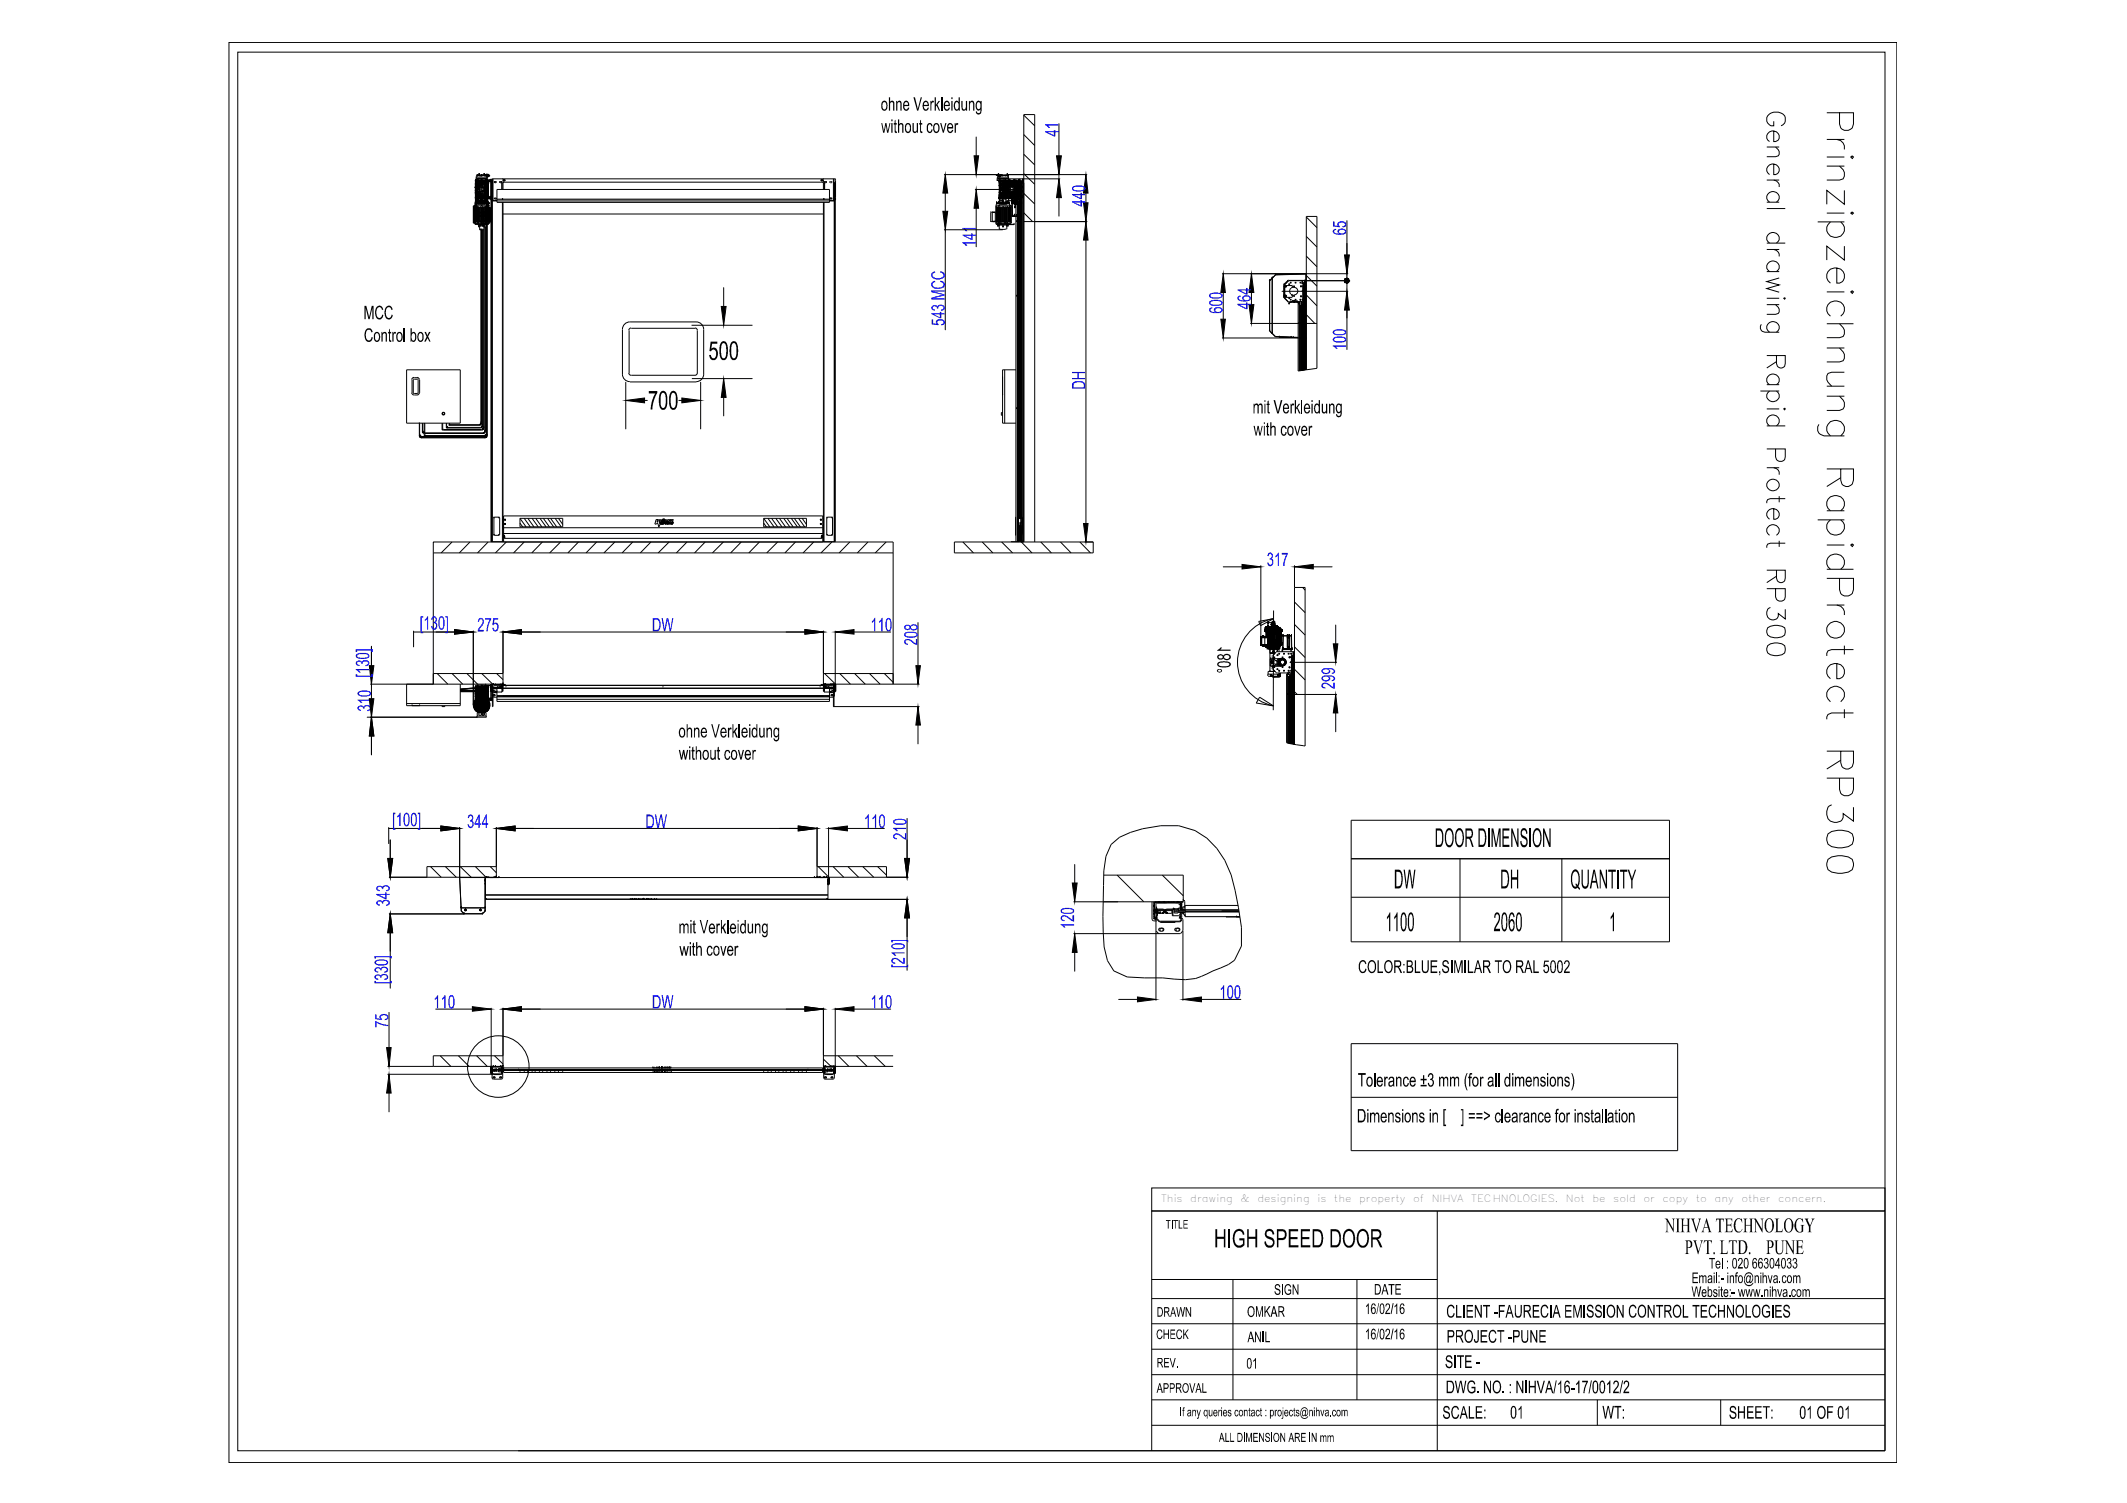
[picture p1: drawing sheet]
<svg xmlns="http://www.w3.org/2000/svg" width="297mm" height="210mm" viewBox="0 0 297 210" stroke-linecap="round" stroke-linejoin="round" font-family="sans-serif">
<defs><g id="words">
<g font-size="1.4">
<text x="162.2" y="167.8">This</text>
<text x="166.2" y="167.8">drawing</text>
<text x="173.2" y="167.8">&amp;</text>
<text x="175.6" y="167.8">designing</text>
<text x="184" y="167.8">is</text>
<text x="186.3" y="167.8">the</text>
<text x="189.8" y="167.8">property</text>
<text x="197.3" y="167.8">of</text>
<text x="200" y="167.8">NIHVA</text>
<text x="205.5" y="167.8">TECHNOLOGIES.</text>
<text x="218.7" y="167.8">Not</text>
<text x="222.4" y="167.8">be</text>
<text x="225.3" y="167.8">sold</text>
<text x="229.5" y="167.8">or</text>
<text x="232.2" y="167.8">copy</text>
<text x="236.8" y="167.8">to</text>
<text x="239.4" y="167.8">any</text>
<text x="243.2" y="167.8">other</text>
<text x="248.3" y="167.8">concern.</text>
</g>
</g></defs>
<!-- layer: 0 -->
<g fill="none" stroke="#000" stroke-width=".14">
<path d="M32 5.9h232.9v198.4h-232.9zM33.2 7.3h230v195.3h-230zM66.1 31h2.3M66.1 28.7v2.5M66.2 29v2M66.3 31.2v-2.5h.1v2.5h-.1M66.3 28.7h.1M66.3 29v2M66.4 31.3h1.8M66.4 28.7v2.5M66.4 26.2h.1M66.4 28.4h.1"/>
<path d="M66.4 25.3h.1M66.4 27.1h.1M66.4 26.7h.1M66.4 28.5h.1M66.4 28.3h.1M66.4 28.5v.1M66.4 25.7h.1M66.4 27.7h.1M66.4 26.8v.1M66.4 25.8h.1M66.4 27h.1M66.4 27.6h.1"/>
<path d="M66.4 26.3h.1M66.4 26.9h.1M66.4 26h.1M66.4 28.4h1.8M66.4 26.9h.5M66.4 25.3h1.7M66.4 26.2h.6M66.4 25.3l.5 .1M66.4 25.7h.2M66.4 25.8h.3M66.4 26.7h.2M66.4 26.1h.5"/>
<path d="M66.4 27.2h.2M66.4 27.7h1.7M66.4 28.4h1.7M66.4 28.3h1.8M66.4 26.7h.6M66.4 25.9h.2M66.4 26.3h.2M66.4 27.1h.2M66.4 28.5h.2M66.4 25.2v3.3M66.4 31.3h.1M66.4 26h.5"/>
<path d="M66.4 28.4l-.1 .3M66.4 28.2h.1M66.4 27.5h.1M66.4 28.6h.1M66.4 26.2h.2M66.4 26.8h.1M66.4 26.6h.1M66.4 26.5h.1M66.4 26.4h.1M66.4 26.1h.1M66.4 27.8h.1M66.4 27.5l.1 .1"/>
<path d="M66.4 25.8l.1 .1M66.4 27.2h.1M66.4 26.7v.1M66.4 27.2v.1M66.4 25.2h.1M66.4 30.2h.1M66.4 25.9h.1M66.4 28.2h1.7M66.4 25.2h1.7v3.1M66.4 25.2v2.5M66.4 27.8v3.2M66.4 25.8h.2"/>
<path d="M66.4 28h.3M66.4 29l.1 1.2M66.5 25.8h.1M66.5 27.1h.1M66.5 26.7h.1M66.5 27.4h.1M66.5 28.5h.1M66.5 26.3h.1M66.5 27.7h.1M66.5 27.7v.1M66.5 30.2h.1M66.5 26h.1"/>
<path d="M66.5 27h.1M66.5 27.3h.1M66.5 26.2h.1M66.5 26.9h.1M66.5 28.2h.1M66.5 26.6h.1M66.5 29h.1M66.5 27.8h.1M66.5 28.3h.1M66.5 27.2h.1M66.5 27.4l-.1 .2 .1-.2h.1zM66.5 24.9l-.1 .3"/>
<path d="M66.5 25.9h.1M66.5 25.7h.1M66.5 27.6h.1M66.5 27.7l-.1 .1M66.5 25.3h.1M66.5 27.9h.1M66.5 25.2h.1M66.5 25.7v.2M66.5 30.2h1.6M66.5 25.7h.2M66.5 25.6h.1M66.5 25.7v1.8h.1"/>
<path d="M66.5 25.2v.1M66.5 27.6v3.4M66.5 27.3h.4M66.5 27.4h1.6M66.5 26.8h.1M66.5 26.6h-.1M66.5 27.6l-.1 .1M66.5 28.5l-.1 .1M66.5 24.9h1.5v.3M66.5 27.4v.2l.2 .1-.1-.1M66.5 31h.1M66.5 26.5h.1"/>
<path d="M66.5 26.4h.1M66.5 25.4h.1M66.5 24.8l1.5 .1M66.5 29.8v.3M66.5 30v.2M66.5 24.6h1.5v.3h-1.5zM66.5 27.5l.1 .1M66.5 25.8v1.4M66.5 27.3v.1M66.5 27.8v.5M66.5 29v2M66.6 27.9h.1"/>
<path d="M66.6 27.7h.1M66.6 30.2h.1M66.6 25.3h.1M66.6 27.8h.1M66.6 28.5h.1M66.6 28.5v1.7M66.6 28.3h1.4M66.6 25.2v.1M66.6 27.7v.7M66.6 29v2M66.6 26.1l-.2 .1M66.6 27.4h.1"/>
<path d="M66.6 28h.1M66.6 27.4l.1 .1M66.6 25.2h.1M66.6 27.6h.1M66.6 27.2h.1M66.6 27.4l-.2 .1 .1 .1M66.6 28.3h.1M66.6 28.4h.1M66.6 27.4l-.2 .1M66.6 27.4l-.2 .2M66.6 29.7h1.3M66.6 30.9h1.3"/>
<path d="M66.6 28.1h.1M66.6 25.4h-.1v.3M66.6 25.1v.1M66.6 27.2v.4M66.6 27.9v3.1M66.6 27.6h-.1M66.6 26.7h.1M66.6 26.3h.1M66.6 26.9h.1M66.6 25.4h.1M66.6 26h.1M66.6 25.7h.1"/>
<path d="M66.6 27.1h.1M66.6 26.8h.1M66.6 26.2h.1M66.6 25.8h.1M66.6 27h.1M66.6 27.3h.1M66.6 26.1h.1M66.6 26.6h.1M66.6 24.6h.1M66.6 24.5h.1M66.6 26.7h-.2M66.6 25.9h.1"/>
<path d="M66.6 25.6h.1M66.6 30.8l.2 .1M66.6 27.3h.2M66.6 27.4l.2 .1M66.6 25.4v.3M66.6 24.5v.1h.2v-.1M66.6 27.7v.3M66.6 28.3v.1M66.6 28.7v2.6M66.6 24.5h1.6M66.6 25.6h.2M66.6 27h-.1"/>
<path d="M66.6 26.6l-.1 .1M66.6 26.7l-.2 .1M66.6 27.5v.1M66.7 27.5v.1h-.2l.1-.2 .4 .3M66.7 25.6h.1M66.7 28.1h.1M66.7 28.4h.1M66.7 25.8h.1M66.7 28.3h.1M66.7 27.7h.1M66.7 25.2h.1M66.7 25.7v.1l.2 .1"/>
<path d="M66.7 28h.1M66.7 25.6v.2M66.7 25.4h.1M66.7 27.2h-.3M66.7 28.1v.2h.1M66.7 30.8l.1 .1M66.7 27h.1M66.7 27l.1 .1M66.7 25.6l.1 .1M66.7 24.5v.1M66.7 25.2v.1M66.7 25.8v1.8"/>
<path d="M66.7 28.3v.1M66.7 25.2l-.1 2.4M66.7 27.5l-.2 .1M66.7 28.1l-.1 .2M66.7 28l.5 .2M66.7 27.4h.1M66.7 28.1l.1 .1 .1-.1M66.7 28.1l.1-.1 .1 .1M66.7 25.7h.1M66.7 27.5h.1M66.7 26h.1M66.7 27.5v.1"/>
<path d="M66.7 25.3h.1M66.7 25.8l.2 .1M66.7 27.4l.1 .1M66.7 27.4v.1M66.7 27.6h.1M66.7 28.2h.1M66.7 24.5h.1M66.7 27.3h.1M66.7 27.8h.1M66.7 25.7v.2M66.7 25.4h1.1M66.7 28.4v.1h1.1v-.1"/>
<path d="M66.7 27.4l.2 .2M66.7 27.2h1.5M66.7 25.2v2.5M66.7 27.7v.6M66.7 29v2M66.7 31.2v.1M66.7 25.8h.3M66.7 27.5h1.1M66.7 25.7v.1M66.8 25.4l-.1 .1M66.8 29.7l-.1 .1M66.8 25.5l.2 .1"/>
<path d="M66.8 28.3h.1M66.8 28.2h.1M66.8 27.5h.1M66.8 27.3h.1M66.8 27.3v.1M66.8 28.4h.1M66.8 25.6h.1M66.8 27.6h.1M66.8 27.4h.1M66.8 27.4l.4 .2M66.8 26.5h.1M66.8 27.6h-.1"/>
<path d="M66.8 27.7h.1M66.8 27.6l.9 .1M66.8 28.3v.1M66.8 27.6h.9M66.8 27.5h.7M66.8 31.1h-.1v.2M66.8 25.6h1.3M66.8 31.5h.2M66.8 30.9h1M66.8 27.4v.3M66.8 28.2v.1M66.8 28.7v2.8"/>
<path d="M66.8 29.8h1M66.8 29.7l-.2 .1M66.8 25.8h.1M66.8 27.1h.1M66.8 31.2h.1M66.8 27.2h.1M66.8 25.7h.1M66.8 27.6v.1M66.8 29.7h.9l.2 .1M66.8 27.2l.1 .1h.2M66.8 27.2l.1-.1 .2 .2M66.8 25.9l-.1 .1"/>
<path d="M66.8 25.7v.1M66.8 27.1v.5M66.8 27.7v.7M66.8 29v2M66.8 31.2v.1M66.8 27.2l-.1 .1M66.9 28.3h.1M66.9 28.2h.1M66.9 26.9h.1M66.9 25.3h.1M66.9 26h.1M66.9 25.9h.1"/>
<path d="M66.9 25.4h.1M66.9 30.9l.1 .1 .3-.1M66.9 31.7h.1M66.9 30.2h.1M66.9 25.4v.1M66.9 27.1h.1M66.9 27.3h.1M66.9 27.2h.1M66.9 25.5h.1M66.9 26.9l.2 .4M66.9 25.8h.1M66.9 27.4h.1"/>
<path d="M66.9 26.1h.1M66.9 25.5l-.2 .1M66.9 25.5l-.2 .2M66.9 27.5h.1M66.9 25.5h.3M66.9 24.4h.1M66.9 25.5v.1M66.9 27.3v.1M66.9 28.2v.1M66.9 28.4h.1M66.9 25.5h.6M66.9 27.6l-.1 .1"/>
<path d="M66.9 27.6h.1M66.9 27.7h.1M66.9 26.5h.1M66.9 25.9v.2M66.9 25.4h.7M66.9 25.7h.1v.3h-.3M66.9 27.7v-2.5h.7v2.5M66.9 25.7h.8v1.5M66.9 27h.7M66.9 25.9h.7M66.9 24.4v.2M66.9 29v2"/>
<path d="M66.9 28.1l-.1-.2-.2 .2M66.9 25.6l.1 .1M66.9 28.1h.1M66.9 31.5l-.1 .1M66.9 28.1l-.1-.2-.2 .4M66.9 27.6v.1M66.9 25.3v.1M66.9 25.9v1.1M66.9 28.1v.2M66.9 28.1l.1 .2M67 27.9h-.6M67 31.5h.1"/>
<path d="M67 28.3h.1M67 27.7h.1M67 25.7h.1M67 25.7l-.2 .1M67 32.1l.2-.1 .3 .1zM67 31.5v.6M67 27.3h.1M67 24.6h.1M67 26h.1M67 27.3h.5M67 24.5v.1M67 29v2"/>
<path d="M67 27.9v.4M67.1 27.7h.1M67.1 30.2h.1M67.1 27.3h.1M67.1 25.5h.1M67.1 25.7l-.1 .2-.3 .1M67.1 27.3l-.2 .1M67.1 27.4h.4M67.1 27.3h.4M67.1 24.6h-.1M67.1 25.7v.3M67.1 27.2v.3"/>
<path d="M67.1 27h.1M67.1 28.3h.1M67.1 27.7l.1 .1M67.1 27.8h.1M67.1 27a.84 .84 0 0 1 .2-1.1l.2 .1a.86 .86 0 0 1-.2 1.1l-.1-.1M67.1 27.3h.2M67.1 25.4v.3h-.4M67.1 27.3v1M67.2 28.1h.1M67.2 31.4h.1M67.2 27.8h.1M67.2 25.8h.2"/>
<path d="M67.2 28.2h.1M67.2 32.1h.1M67.2 25.7v.1M67.2 25.7h.2M67.2 24.4v.1M67.2 25.4v2.2M67.2 28.7v2.5M67.2 31.4v.1M67.2 32.1v27M67.2 28.2v.1M67.2 31.4l-.2 .1M67.2 25.7h-.5"/>
<path d="M67.2 28.1l-.1 .2M67.2 28.1l.1 .1 .1-.1M67.2 28.1l.1-.1 .1 .2M67.2 27.7h.1M67.2 25.4h.1M67.2 25.3h.1M67.2 28.3h.1M67.2 25.5h.1M67.2 27.6h.1M67.2 25.8h.1M67.2 25.8v1.5M67.2 25.3v.2"/>
<path d="M67.2 31.4v.2h-.1l.1-.1M67.2 31.4h.2M67.2 27.6l-.7 .1M67.2 31.2h.1M67.2 24.5h.1M67.2 32.1v27l-.2 .3h-4.2M67.2 28h.1M67.2 27.8l.1 .5M67.2 27.8v.5M67.2 28.7h.1M67.2 24.5v.1M67.2 29v2"/>
<path d="M67.2 31.2v.1M67.3 28.2h.1M67.3 28.3h.1M67.3 31.2h.1M67.3 28.1h.1M67.3 28v.1M67.3 28h.1M67.3 25.2h.1M67.3 25.7h.1M67.3 25.7h-.2h.4M67.3 27.3h.1M67.3 24.5v.1"/>
<path d="M67.3 25.2v.5M67.3 27.3v1M67.3 31.2v.1M67.3 26.1l.1 .1M67.3 30.9l.2 .1M67.3 25.3l.1 .3M67.3 25.4l.1 .1M67.3 27.6h.1M67.3 27.6l.8 .1M67.3 26.7h.1M67.3 26.1h.1M67.3 24.5h.1"/>
<path d="M67.3 27.5h.1M67.3 27.7h.1M67.3 26.8h.1M67.3 27.8h.1M67.3 26.2h.1M67.3 25.8l.1 1.5M67.3 25.8h.1M67.3 24.4v.2h-.1v-.1M67.3 28.7h-.1M67.3 27.4v.2M67.3 27.7v.7M67.3 29v2"/>
<path d="M67.3 32.1v27.3M67.3 26.7h.9M67.3 27.4v.1M67.3 25.2v.1M67.4 28.3h.1M67.4 28.2h.1M67.4 26.2h.1M67.4 29.7h.3M67.4 25.6h.1M67.4 26.7h.1M67.4 27.8h.1M67.4 27.5h.1"/>
<path d="M67.4 25.5h.1M67.4 25.4h.1M67.4 25.8h.1M67.4 29.7h.1M67.4 25.3h.1M67.4 26.8h.1M67.4 26.8h-.1M67.4 26.2h-.1M67.4 25.3h.2M67.4 25.7l-.1 .1M67.4 28v-.2l-.1 .4M67.4 25.5h.6"/>
<path d="M67.4 26.2h.8M67.4 28h-.2v.5M67.4 31.4v.2h.1l-.1-.1M67.4 26.8h.4M67.4 24.4v.1M67.4 25.3v.1M67.4 27.7v.8M67.4 29v2M67.4 32.1v27.3M67.4 25.5h.4M67.4 27.8l-.1 .4M67.4 28.1l-.1-.2-.2 .2"/>
<path d="M67.4 31.4h.1M67.4 30.2h.1M67.4 28.1h.1M67.4 28.1l-.1-.2-.2 .4M67.4 26.6h.3M67.4 25.7h.1M67.4 31.4l.1 .1M67.4 31.4l-.6 .1M67.4 28.1l.1 .2M67.4 25.4v.3M67.4 27.2v.3M67.4 27.8v.5"/>
<path d="M67.4 28.7v2.5M67.4 31.4v.1M67.4 25.7h.4M67.4 31.4l.4 .1M67.4 27.9h-.3M67.5 25.5h.5M67.5 30.2h.1M67.5 28.3h.1M67.5 27.7h.1M67.5 27.5h.1M67.5 27.7l-.1 .1M67.5 27.8h.1"/>
<path d="M67.5 25.4v.3h.3M67.5 27.2v.3M67.5 31h.1M67.5 25.6h.3M67.5 27.6h.3M67.5 25.2v.1h.1M67.5 24.5v.1M67.5 29v2.3M67.5 32.1v27.6M67.5 30.4h.1v.9M67.5 27.9v.4M67.5 27.5l.2 .1"/>
<path d="M67.5 31.5h.1M67.5 27.4v.1M67.5 27.4h.1M67.5 31.5l.1 .1M67.5 26.4h.3M67.5 27.4h.5M67.5 29v2M67.5 31.5v.2h.2M67.6 27.6h.1M67.6 28.4h.1M67.6 30.2h.1M67.6 28.3h.1"/>
<path d="M67.6 24.4h.1M67.6 28.1l.1-.2 .2 .2M67.6 26.2h.6M67.6 26.2v.6h-.6v-.6h1M67.6 24.4v.2M67.6 25.2v.2M67.6 28.1v.2M67.6 31.7v28M67.6 28.1l-.1 .2M67.6 28.1h.1M67.6 25.7h.1M67.6 27.4h.1"/>
<path d="M67.6 27.7h.1M67.6 31h.1M67.6 25.7l.1 .1M67.6 27.4l.1 .2M67.6 29h.1M67.6 25.6v.1M67.6 28.2h.1M67.6 26.5h.1M67.6 25.4h.1M67.6 27.3v.1M67.6 27.4h-.3M67.6 25.6h.1"/>
<path d="M67.6 27.3h.1M67.6 25.7h.2M67.6 27.3h.2M67.6 28.1v.1M67.6 29v2M67.6 28.2l.1 .1M67.6 28.1l.1 .1 .1-.1M67.6 28.1l.1-.1 .1 .1M67.7 28.3h.1M67.7 28.2h.1M67.7 25.8h.1M67.7 30.2h.1"/>
<path d="M67.7 27.6h.1M67.7 27.1h.1M67.7 26.5h.1M67.7 29.7h.1M67.7 24.4h.1M67.7 27.1l-.1 .2M67.7 27.6l-1 .1M67.7 26.9h.5M67.7 31.7h.1v28.5M67.7 27.2h.1M67.7 27.1h.4M67.7 26h.5"/>
<path d="M67.7 24.4v.2M67.7 28.2v.1M67.7 28.4h.1M67.7 25.6h.1M67.7 27.5h.1M67.7 25.7h.1M67.7 26.4h.1M67.7 25.9h.1M67.7 25.4h.1M67.7 30.9l-.2 .1M67.7 27.4h.1M67.7 25.4l-.1 .2"/>
<path d="M67.7 31.7h.1M67.7 28.3v.1M67.7 25.4h-.9M67.7 25.4v2.2M67.7 27.7v.7M67.7 31.2v.1M67.7 31.7v28.5M67.7 31.2h.1M67.7 27.3h.1M67.7 25.9l.2 .1M67.7 27.3h.2h-1M67.7 25.7l.1 .1"/>
<path d="M67.7 27.2h.4M67.7 31.3v-.2h.1v.2M67.7 25.6v1.7M67.7 27.6v.1M67.7 29v2M67.7 26.5h.4M67.7 26.4h.3M67.8 29.7v.1M67.8 25.7h.1M67.8 27.5h.1M67.8 26.2h.1M67.8 25.8h.1"/>
<path d="M67.8 27.4h.1M67.8 28.3h.1M67.8 27.1h.1M67.8 28.2h.1M67.8 25.5h.1M67.8 25.9h.1M67.8 27.2h.1M67.8 26.7h.1M67.8 25.6h.1M67.8 27.6h.1M67.8 25.5v.1M67.8 27.4v.1"/>
<path d="M67.8 28.4h.1M67.8 27.7h.1M67.8 25.7v.1M67.8 27.7v.1M67.8 26.3h.1M67.8 26.8h.1M67.8 26.6h.1M67.8 25.4h.1M67.8 26.1h.1M67.8 25.6v.1M67.8 27.8h.1M67.8 26.4h.1"/>
<path d="M67.8 25.7v.2M67.8 24.5v.1h.1v-.1M67.8 25.3v2.4M67.8 28.2v.1M67.8 28.3v.1M67.8 28.7v2.5M67.8 31.3v.2M67.8 25.8h.3M67.8 26.3v.1M67.8 31.5h-.2v.1M67.8 27.6h.2M67.8 27.3h.3"/>
<path d="M67.8 26.8h.2M67.8 26.6h.2M67.8 25.5h.2M67.8 27.4l-.4 .1M67.8 27.7h-.1M67.8 25.4v.1M67.8 25.2v.1M67.8 25.3h.1M67.8 25.2h.1M67.8 25.8l.1 .1M67.8 27.2h.3M67.8 24.6h.1"/>
<path d="M67.8 24.5h.1M67.8 27.3h.1M67.8 31.2h.1M67.8 30.8v.1M67.8 27.3h.2M67.8 25.7h.2M67.8 27.4h.2M67.8 25.4h.4M67.8 25.9l.1 .1M67.8 25.7h.4M67.8 26.3h.2M67.8 25.7h.3"/>
<path d="M67.8 26.4h.2M67.8 24.4v.2M67.8 25.2v2.5M67.8 27.8v.5M67.8 29v2M67.8 25.9h.3M67.8 27.5h.4M67.8 26.3h.3M67.8 27.4h-.4M67.8 25.6l-.1 .1M67.8 27l-.1 .1M67.8 27.2v.1"/>
<path d="M67.9 28.1l-.2-.2-.1 .2M67.9 26.1h.1M67.9 26.2h.1M67.9 26.3h.1M67.9 25.7h.1M67.9 25.9h.1M67.9 25.3h.1M67.9 26h.1M67.9 26.4h.1M67.9 25.2h.1M67.9 28.4h.1M67.9 28.3h.1"/>
<path d="M67.9 27.3h.1M67.9 24.5h.1M67.9 24.6h.1M67.9 25.8h.1M67.9 27.1h.1M67.9 26.6h.1M67.9 26.7h.1M67.9 27h.1M67.9 27.2h.1M67.9 27.1h-.1M67.9 26.7l-.1 .1M67.9 28.1h.1"/>
<path d="M67.9 27.3h-.1M67.9 27.2l-.1 .1M67.9 27l-.1 .1M67.9 28.2h.1M67.9 30.8l-.2 .1h-.9M67.9 28.1l.1 .2M67.9 26h.2M67.9 24.5v.1M67.9 25.2v.1M67.9 25.8v.2M67.9 26.1v.1M67.9 26.2v.2"/>
<path d="M67.9 27.2v.1M67.9 28.1v.2M67.9 28.3v.1M67.9 28.7v2.6M67.9 26.7h.2M67.9 27h.2M67.9 25.7h.2M67.9 25.9h.2M67.9 27.1h.2M67.9 27.3h.2M67.9 27.9h-.4M67.9 24.4h.1"/>
<path d="M67.9 24.4l.1 .1M67.9 25.3v2.4M67.9 29v2M68 28.3h.1M68 24.5v.1M68 27.7h.1M68 25.3h.1M68 28.4h.1M68 25.2h.1M68 27.8h.1M68 30.2h-.1M68 28.4l-.1 1.8"/>
<path d="M68 25.1v.1M68 27.6h.1M68 25.2v.1M68 25.4v6.3M68 27.5l.1 .1M68 31.7h-.1v28.9l-.2 .2h-8.4v-.3h8.2l.2-.1 .1-.2M68 25.5h.1M68 25.6h.1M68 25.7h.1M68 27.3h.1M68 26.9h.1M68 30.2h.1"/>
<path d="M68 26.4h.1M68 27.5h.1M68 27.2h.1M68 28.5h.1M68 24.7h.1M68 26h.1M68 26.5h.1M68 27.3v.1M68 28.5v.1M68 26.6h.1M68 27.4h.1M68 25.4h.1"/>
<path d="M68 26.2h.1M68 26.8h.1M68 27.4v.1M68 24.4v.1M68 27h.1M68 27.7l.6 .2M68 25.5l-.4 .1M68 27.4l-.5 .1M68 27.8v.5M68 25.3l-.3 .1M68 27.4h-.2M68 25.3v.1"/>
<path d="M68 24.5h.1M68 24.5l.1 .2M68 28.6h.1M68 28.2h.1M68 26.7h.1M68 27.6v.1M68 24.6v.1M68 24.6h.1M68 25.8h.1M68 27.7v.1M68 25.1l-1.6 .1M68 29.8v.3"/>
<path d="M68 30v.2M68 25.5v.2M68 26v.9M68 27.2v.2M68 29v2M68.1 25.3h-.1M68.1 26.2h.1M68.1 28.2h.1M68.1 26.8h.1M68.1 27.5h.1M68.1 27.3h.1M68.1 28.5h.1"/>
<path d="M68.1 26.7h.1M68.1 26.1h.1M68.1 25.4h.1M68.1 27.6h.1M68.1 27.4h.1M68.1 27h.1M68.1 25.7h.1M68.1 25.8h.1M68.1 26.3h.1M68.1 27.2h.1M68.1 26.9h.1M68.1 28.3h.1"/>
<path d="M68.1 28.6h.1M68.1 27.8h.1M68.1 30.2h.1M68.1 27.1h.1M68.1 25.6h.1M68.1 26.6h.1M68.1 28.4h.1M68.1 24.4v.3M68.1 25.4h-.1M68.1 26h.1M68.1 30.2h-1.6M68.1 25.7l-.1 .1"/>
<path d="M68.1 25.5h.1M68.1 30.2h-.1M68.1 25.7v.2M68.1 25.9h.1M68.1 26.5h.1M68.1 25.4v2.2M68.1 27.7v.7M68.1 28.5v2.5M68.1 28.4l-.1 1.8M68.1 25.4l-.1 .1M68.1 27.7h.1M68.1 24.7h.1"/>
<path d="M68.1 24.6v.1M68.1 24.6h.1M68.1 24.5h.1M68.1 28.4v.1M68.1 27.3v.1M68.1 25.2h.1M68.1 26.4h.1M68.1 24.4h.1M68.1 24.4l.1 .3h-.2M68.1 25.3h.1M68.1 25.2h-.1v35.6M68.1 24.4v.1"/>
<path d="M68.1 28.5l-.1 .1M68.1 29v2M68.1 27.1h-.2M68.1 27l-.2 .1M68.2 28.3h.1M68.2 28.4h.1M68.2 26.2h.1M68.2 25.4h.1M68.2 25.7h.1M68.2 27.3h.1M68.2 27.5h.1M68.2 26.7h.1"/>
<path d="M68.2 26.9h.1M68.2 26h.1M68.2 27.3v.2M68.2 27.4h.1M68.2 25.5h.1v.2h-.1M68.2 27.7h.2M68.2 28.7h.1v2.6h-2v-.1M68.2 28.7v2.5h.1M68.2 28.4l.1 .3M68.2 25.4v.3M68.2 26v.9M68.2 28.3v.2"/>
<path d="M68.2 31.3h.1M68.2 24.5h.1M68.2 24.5v-.1h-1.5v.2M68.2 29v2M68.3 28.7h-.2M68.3 29v2M68.4 27.7h.1M68.4 27.6h.1M68.4 25.4h.1M68.4 25.2h.1M68.4 25.2h-.2v.2h.2M68.4 27.6h-.2v.1h.3"/>
<path d="M68.4 25.4h.2M68.4 25.2h.2M68.4 25.2v.2M68.4 27.6v.1M68.4 29v2.2M68.4 25.3h.1M68.4 28.7h-2.3v2.5h2.3v-2.2h-2.3M68.5 25.2h.1M68.5 27.6h.1M68.5 27.7h.1M68.5 25.4h.1M68.5 25.2v.2"/>
<path d="M68.6 27.3h.1M68.6 25.4h.1M68.6 27.6h.1M68.6 27.7h.1M68.6 27.5v.3M68.6 25.2h.1M68.6 25.1l-.6 .2M68.6 27.8h.1M68.6 27.5h.1M68.6 25.1h.1M68.6 27.9v-2.9v50.6h1.6M68.6 27.8h.2"/>
<path d="M68.6 25.5h.2M68.6 25.4h.2M68.6 25.1h.2M68.6 27.5h.2M68.7 25.5v50.1M68.7 25.5v50.2M68.7 28.1h.7M68.8 25.1h.1M68.8 27.5h.1M68.8 27.8h.1M68.8 25.4h.1M68.8 28h.6"/>
<path d="M68.8 26.9h.1M68.8 26h.1M68.8 25v3.1M68.9 28v.1M69 27.7l.1 .1zM69.1 27.8h.1M69.1 27.6h.1M69.1 25.5h.1M69.1 25.3v.2M69.2 28v.1M69.2 25.3v.2M69.2 25.4v.1"/>
<path d="M69.2 27.6v.2M69.2 25.4h-.2l.1 .1M69.3 27.6v.2M69.3 27.7v.1M69.3 28v.1M69.4 28v.1M69.4 26.5h46.4v1.7h-46.4zM69.4 27.9h46.4M69.4 27.8h46.4M69.8 25.4v.1M69.9 25.5h.1M69.9 25.4h.1"/>
<path d="M69.9 25.3v.2M70 25.3v.2M70 25.4v.1M70.1 25.5v1M70.2 27.9h.1M70.2 28.2v47.4M70.2 28.4h.1M70.2 25.5h.1M70.2 25.5h-.1v1M70.2 25.1v.3h44.8v-.3M70.2 25.5v1M70.2 28.2v47.5"/>
<path d="M70.2 29.9h44.8M70.3 25h-.1M70.4 25.4l-.2 .1M70.4 25.1v.1M70.4 25.3h.1M70.4 25.1h.1M70.4 25.1l.1 .1-.1-.1v.1M114.8 25.1l-.1 .1h.1v-.1l-.1 .1M114.8 25.3h.1M114.8 25.1h.1M114.8 25.1v.1M114.9 25.4l.1 .1"/>
<path d="M114.9 25h.1M115 28.4h.1M115 25.5v1M115 28.2v47.5M115 25.5h.1M115 27.9h.1M115.1 27.9h.1M115.1 28.2v47.4M115.1 25.5h.1M115.1 25.5v1M115.2 25.5v1M115.2 25.4v.1"/>
<path d="M115.2 25.3v.2M115.2 25.5h.2M115.2 25.4h.2M115.3 25.3v.2M115.4 25.4v.1M115.8 28.1h.7M115.8 28h.7M115.9 28v.1M115.9 27.7h.1M115.9 27.7v-.1v.2M115.9 25.4v.1M116 25.4h.2l-.1 .1"/>
<path d="M116 27.8h.1M116 27.6h.1M116 25.5h.1M116 28v.1M116.1 27.6v.2zM116.3 28v.1M116.4 25.5h.2v50.1h-1.6M116.4 25v3.1M116.5 25v3.1M116.5 25.5v50.2M116.6 25.5v50.1M116.6 27.9l.1-2.9h-47.9v3.1"/>
<path d="M116.6 27.3h.1M56.8 51.6h7.5v7.5h-7.5zM57.5 54.8l.2 .3 .1 .1M57.5 53v1.9M57.8 52.9l-.1 .1v1.9h.1M57.8 52.7l-.3 .2v.1M57.8 55.2h.5M57.8 54.9h.5M57.8 53h.5M57.8 52.7h.5M58.2 52.7h.2l.2 .3M58.3 52.9l.1 .1v1.8l-.1 .1"/>
<path d="M58.6 59.2h.1M58.6 59.2v1.5l.2 .3h8.9M58.6 59.2v1.6M58.6 54.8l-.2 .3-.2 .1M58.6 53v1.9M59 59.1v1.2l.2 .2M59 59.1v1.1l.2 .3M61.7 59.1v.8l.2 .2h5.4l.2-.1 .1-.3M61.8 59.1l.1 .9h5.5l.1-.3M62.3 59.1v.6l.2 .1M62.4 59.1v.5l.1 .1M62.5 59.7h.1"/>
<path d="M62.5 59.8h.1M62.8 59.3h.1M62.8 59.4h.1M67.2 59.1l-.2 .2h-4.2l-.1-.1v.2h.1M67.2 59.1h.1M67.3 59.4h.1M67.3 59.4l-.1 .3h-4.7M67.4 59.4h.1M67.4 59.4v.2l-.2 .2h-4.7M67.5 59.7h.1M67.6 59.7h.1M86.9 46v6.3a1.04 1.04 0 0 0 1.1 1"/>
<path d="M87.4 53.4v6.5M87.8 52.1l.2 .3h.1M87.9 46.1v6M88 45a1.04 1.04 0 0 0-1.1 1M88 53.3h9.3M88 45h9.3M88.1 45.8l-.2 .2-.1 .1M88.2 52.4h8.9M88.2 45.8h8.9M90 55.9h.4M94.8 55.9h.4M96.6 45.4h8.4"/>
<path d="M96.6 52.9h8.4M97.1 45.8h.1l.2 .3M97.2 45a1.04 1.04 0 0 1 1.1 1M97.4 52.1l-.2 .3h-.1M97.4 46.1v6M97.8 53.4v6.5M98.3 46v6.3a1.04 1.04 0 0 1-1.1 1M101.1 40.2v2.6M101.1 55.5v2.6M58.6 60.7v.3l.3 .1M58.6 60.8l.1 .2 .2 .1M58.6 60.8h.1"/>
<path d="M58.6 60.8l.2 .2h8.9M58.9 61.1h.1M58.9 61.1h8.8M59.2 60.5h.1M59.2 60.5l.1 .4h8.5l.2-.4M60.5 75.7h64.2v1.5h-64.2zM60.6 75.7l-.1 .1M63.1 75.7l-1.5 1.5M65.6 75.7l-1.5 1.5M67.7 61h.1M67.7 61.1h.1M67.7 60.2h.1"/>
<path d="M67.7 60.2l-.2 .3h-8.2v-1.4h-.1v1.4M67.8 60.2h.1M67.9 60.7l-.1 .2-.1 .1M68 60.7v.1l-.3 .2M68 60.8h.1M68 60.8v.2l-.3 .1M68.2 75.7l-1.5 1.5M68.9 74.7h.1M69 72.3v2.4M69 72.2l-.1 .1M69 72.2l.7 .1M69 74.8h.7"/>
<path d="M69 74.7h.1M69.7 74.7h.1M69.8 72.3v2.4M70.2 75.6v.1M70.2 74h.1M70.2 73.4h.1M70.2 72.4h.1M70.2 72.3h.1M70.2 72.1h.1M70.3 72.4h.1M70.3 74.9h.2v.3h44.2v-.3h.2M70.3 74.5h44.6"/>
<path d="M70.3 73.7h44.6M70.3 75.7v-3.6h44.6v3.6M70.3 73.4h.1M70.4 75h.1M70.4 75l.1 .1M70.5 75.1h.1M70.5 74.9h.1M70.5 74.9h-.1v.1M70.5 74.9v.2M70.5 73.2l.1-.1-.1 .1M70.5 72.6l.1-.1-.1 .1M70.5 74.9h-.1l.1 .2"/>
<path d="M70.7 75.7l-1.5 1.5M72.6 73.1l.4 .5M72.6 72.4l.9 1.2M72.6 72.4h6v1.2h-6zM73.2 72.4l.9 1.2M73.2 75.7l-1.5 1.5M73.7 72.4l.9 1.2M74.3 72.4l.9 1.2M74.8 72.4l.9 1.2M75.4 72.4l.9 1.2M75.7 75.7l-1.4 1.5M75.9 72.4l.8 1.2"/>
<path d="M76.5 72.4l.8 1.2M76.9 72.4l.8 1.2M77.5 72.4l.9 1.2M78 72.4l.6 .8M78.3 75.7l-1.5 1.5M80.8 75.7l-1.5 1.5M83.3 75.7l-1.5 1.5M85.9 75.7l-1.6 1.5M88.4 75.7l-1.5 1.5M90.9 75.7l-1.5 1.5M91.6 72.6h.4l.2 .6-.2 .4-.1-.5-.4 .1zM91.8 72.7h.1"/>
<path d="M91.8 72.7v.2zM92.3 73.2h.1M92.3 73l-.1 .2h.1M92.3 73h.1M92.3 73.1h.1M92.3 73v.2h.1M92.3 73.1v.1M92.4 73.2h.1M92.4 73.1h.1M92.4 72.9h-.1v-.3h-.2v.3h.6M92.4 73.1l-.1 .1M92.4 73h.1"/>
<path d="M92.4 73v.1M92.5 73h.1M92.5 73.1h.1M92.5 73.2h.1M92.5 73v.2M92.5 73h-.1v.2M92.6 73.2h.1M92.6 72.8h.1M92.6 72.7h.1M92.6 72.6h.1M92.6 73.1h.1M92.6 73h.1"/>
<path d="M92.6 72.8v.1M92.6 72.6v.1M92.6 73v.1M92.6 73.1h-.1M92.6 72.9h.1M92.6 73.1v.1M92.6 73v.2M92.7 72.8h.1M92.7 72.9h.1M92.7 73.1v.1l.1-.1M92.7 72.6h.1M92.7 72.7h.1"/>
<path d="M92.7 73h.1M92.7 72.7v.1M92.7 73l.1 .1M92.7 72.6h-.3v.3M92.7 72.6l.1 .1M92.7 73l-.1 .2M92.8 73h.1M92.8 72.8h.1M92.8 72.7h.1M92.8 72.9h.1M92.8 73.1h.1M92.8 72.8l-.1 .1"/>
<path d="M92.8 73v.1M92.8 72.7h-.1M92.9 72.6h.2l.1 .3h-.4zM92.9 73.2h.1M92.9 73.2h.2M93 73.2h.1M93 73.1h.1M93 72.6l-.1 .2zM93 73h.1M93 73v.1M93.1 73h.1M93.1 73.1h.1"/>
<path d="M93.1 73.2h.1M93.1 73v.2M93.1 73.1l-.1 .1M93.1 73l-.1 .1M93.1 73v.2l.2-.2v.1M93.2 73.2h.1M93.2 72.6h.2l.1 .2v-.2h.3v.1l.1-.1h.1l-.1 .3h-.2l-.1-.3v.3h-.2l-.1-.2v.2h-.1zM93.3 73.2h.1M93.3 73.1h.1M93.3 73h.1M93.3 73.1v.1M93.3 73v.1"/>
<path d="M93.4 73.1h.1M93.4 73h.1M93.4 73.1l-.2 .1M93.4 73l-.3 .1M93.4 73v.1M93.4 73.2h.1M93.4 75.7l-1.5 1.5M93.5 73l-.1 .2M93.5 73h.1M93.6 73l.1 .1h-.2l.1 .1 .1-.2M93.6 73h.1v.2l.3-.2M93.6 73l-.1 .2h.2v-.1v.1"/>
<path d="M93.7 73.2h.1M93.8 73.2h.1M93.8 72.7h.1M93.9 73.2h.1M93.9 73.1h.1M93.9 73.1v-.1l-.2 .2M93.9 73h.1M93.9 73.1v.1M93.9 73v.1M94 73.1h.1M94 73h.1M94 73.1l-.2 .1"/>
<path d="M94 73v.1M95.9 75.7l-1.4 1.5M98.5 75.7l-1.5 1.5M101 75.7l-1.5 1.5M103.5 75.7l-1.5 1.5M106.1 75.7l-1.5 1.5M106.7 72.4h5.9v1.2h-5.9zM106.7 73.1l.3 .5M106.7 72.4l.8 1.2M107.2 72.4l.9 1.2M107.8 72.4l.8 1.2M108.3 72.4l.9 1.2"/>
<path d="M108.6 75.7l-1.5 1.5M108.9 72.4l.8 1.2M109.4 72.4l.9 1.2M109.9 72.4l.9 1.2M110.5 72.4l.9 1.2M110.9 72.4l.9 1.2M111.1 75.7l-1.5 1.5M111.5 72.4l.9 1.2M112 72.4l.6 .8M113.6 75.7l-1.4 1.5M114.6 73.2l.1-.1-.1 .1M114.6 72.6l.1-.1-.1 .1"/>
<path d="M114.7 75.1h.1M114.8 74.9h.1M114.8 75.1h.1M114.8 75v.1M114.8 74.9l.1 .1M114.9 75h.1M114.9 74.9l-.1 .1M114.9 74h.1M114.9 73.4h.1M114.9 72.4h.1M114.9 72.3h.1M114.9 72.1h.1"/>
<path d="M115 75.6v.1M115.5 74.7h.1M115.5 72.3v2.4M115.5 74.8h.7M116.2 74.7h.1M116.2 75.7l-1.5 1.5M116.2 72.2l.1 .1M116.2 72.2l-.7 .1M116.3 74.7h-.1M116.3 72.3v2.4M118.7 75.7l-1.5 1.5M121.2 75.7l-1.5 1.5"/>
<path d="M123.8 75.7l-1.6 1.5M60.5 94.1v1.4M160.8 165.9h102.4v3.2h-102.4zM160.8 178.7h39.9M172.2 178.7v16.8M189.5 178.7v16.8M200.7 169.1v33.5M263.2 169.1v33.5M263.2 169.1h-102.4v33.5M160.8 192h102.4M160.8 188.4h102.4M160.8 184.9h102.4"/>
<path d="M160.8 181.4h102.4M160.8 195.5h102.4M160.8 199.1h102.4M223.1 195.5v3.6M240.3 195.5v3.6M72.4 202.6h190.8"/>
<circle cx="66.5" cy="27.5" r=".02"/>
<circle cx="66.6" cy="27.5" r=".15"/>
<circle cx="66.6" cy="27.5" r=".11"/>
<circle cx="66.6" cy="27.5" r=".02"/>
<circle cx="66.6" cy="27.6" r=".02"/>
<circle cx="66.8" cy="28.1" r=".15"/>
<circle cx="66.8" cy="28.1" r=".11"/>
<circle cx="66.8" cy="28.1" r=".06"/>
<circle cx="66.8" cy="27.5" r=".02"/>
<circle cx="67.3" cy="28.1" r=".15"/>
<circle cx="67.3" cy="28.1" r=".11"/>
<circle cx="67.3" cy="28.1" r=".06"/>
<circle cx="67.3" cy="25.3" r=".02"/>
<circle cx="67.3" cy="28" r=".02"/>
<circle cx="67.3" cy="25.5" r=".02"/>
<circle cx="67.7" cy="27.5" r=".02"/>
<circle cx="67.7" cy="28.1" r=".15"/>
<circle cx="67.7" cy="28.1" r=".11"/>
<circle cx="67.7" cy="28.1" r=".06"/>
<circle cx="68.3" cy="24.5" r=".11"/>
<circle cx="68.3" cy="28.4" r=".11"/>
<circle cx="70.4" cy="25.2" r=".11"/>
<circle cx="70.4" cy="25.2" r=".06"/>
<circle cx="114.8" cy="25.2" r=".11"/>
<circle cx="114.8" cy="25.2" r=".06"/>
<circle cx="61.9" cy="57.8" r=".19"/>
<circle cx="61.9" cy="57.8" r=".15"/>
<circle cx="69" cy="72.3" r=".02"/>
<circle cx="69" cy="74.7" r=".02"/>
<circle cx="69.7" cy="72.3" r=".02"/>
<circle cx="69.7" cy="74.7" r=".02"/>
<circle cx="70.5" cy="72.6" r=".06"/>
<circle cx="70.5" cy="73.2" r=".06"/>
<circle cx="114.6" cy="73.2" r=".06"/>
<circle cx="114.6" cy="72.6" r=".06"/>
<circle cx="115.5" cy="74.7" r=".02"/>
<circle cx="115.5" cy="72.3" r=".02"/>
<circle cx="116.2" cy="74.7" r=".02"/>
<circle cx="116.2" cy="72.3" r=".02"/>
</g>
<g fill="#000">
<path d="M90.6 54.6h1.2v.3l-.2 .3-.4 .9-.1 1.1h-.2v-.6l.3-1.1 .3-.6h-.9zM99.2 47.7h1v.3h-.7l-.1 .6a.49 .49 0 0 1 .8 .3l.1 .7-.2 .3a.57 .57 0 0 1-.6 .4 .57 .57 0 0 1-.5-.6v-.1h.3a.37 .37 0 0 0 .3 .4 .37 .37 0 0 0 .4-.4v-.1a.43 .43 0 0 0-.1-.6 .43 .43 0 0 0-.6 .1v.1l-.2-.1zM162.8 170.4h.7v.1h-.3v1.1h-.1v-1.1h-.3zM163.6 170.4h.1v1.2h-.1zM163.8 170.4h.7v.1h-.3v1.1h-.1v-1.1h-.3zM164.6 170.4h.1v1.1h.4v.1h-.5zM165.3 170.4h.6v.1h-.5v.4h.4v.1h-.4v.5h.5v.1h-.6zM232.5 170.2h.3l.9 1.4v-1.3l-.2-.1h.4l-.1 .1-.1 .1v1.7l-.9-1.5v1.4l.2 .1h-.4l.1-.1 .1-.2v-1.4zM234 170.2h.6l-.2 .1v1.7l.2 .1h-.6l.2-.1v-1.6a.14 .14 0 0 0 0-.1 .14 .14 0 0 0-.2-.1zM234.7 170.2h.6l-.2 .1-.1 .8h.7v-.8l-.2-.1h.6l-.2 .1v1.7l.2 .1h-.6l.2-.1v-.8h-.7v.6l.1 .2 .2 .1h-.6l.2-.1v-1.7zM236.4 177.7h.7v.2h-.6v.5h.6v.1h-.6v.5h.6v.2h-.7zM237.3 178.1h.1v.2a.22 .22 0 0 1 .2-.2 .22 .22 0 0 1 .2 .2 .25 .25 0 0 1 .4-.2 .25 .25 0 0 1 .1 .3v.8h-.1v-.7a.18 .18 0 0 0-.2-.2 .18 .18 0 0 0-.1 .3v.6h-.1v-.7a.18 .18 0 0 0-.2-.2 .18 .18 0 0 0-.2 .2v.7h-.1z"/>
<path d="M236.1 170.2h.6l-.2 .1v.1l.4 1.3 .4-1.2-.1-.3h.3l-.1 .2-.5 1.7-.6-1.8zM236.4 173.2h.6l-.2 .1v.2l.4 1.3 .4-1.3v-.1l-.2-.2h.4l-.2 .3-.4 1.7-.6-1.8zM238.7 175.7h.8v.2h-.3v1.3h-.2v-1.3h-.3zM238 173.2h1.1v.5l-.2-.3-.3-.1v1.7l.2 .1h-.6l.2-.1v-1.7l-.3 .1-.2 .3zM239.6 177.7h.1v1.5h-.1zM240.3 178.6h.4v.1h-.4zM240.4 175.7h.2v1.5h-.2zM239.7 170.2h1l.1 .4-.2-.3h-.3v1.7l.2 .1h-.6l.2-.1v-1.7h-.3l-.2 .3zM240.8 170.2h1.1v.4l-.2-.3h-.5v.7h.5l.1-.2v.6l-.1-.2h-.5v.8h.5l.3-.4-.1 .5h-1.1l.3-.2v-1.5l-.1-.1zM240.2 173.2h.6l-.2 .2v1.4a.32 .32 0 0 0 .2 .3 .32 .32 0 0 0 .3-.1l.2-.4-.1 .5h-1l.2-.1v-1.6zM241.6 178.1h.1v.2a.29 .29 0 0 1 .4-.2 .29 .29 0 0 1 .1 .4v.7h-.2v-.7a.2 .2 0 0 0-.2-.2 .2 .2 0 0 0-.1 .3v.6h-.1zM242.4 177.8l.3-.1v.1l-.2 .1v.2h.2v.2h-.2v.9h-.1v-.9h-.1z"/>
<path d="M241.4 173.2h1.1l.1 .5-.2-.3-.3-.1v1.6a.14 .14 0 0 0 0 .2 .14 .14 0 0 0 .2 0h-.6l.2-.1v-1.7l-.4 .1-.1 .3zM242.3 170.4l.1-.1a.56 .56 0 0 1 .8 0l.1-.2v.7l-.1-.2a.43 .43 0 0 0-.5-.3 .43 .43 0 0 0-.3 .5v.6a.47 .47 0 0 0 .4 .6 .47 .47 0 0 0 .5-.4l-.2 .4a.59 .59 0 0 1-.7 0 .59 .59 0 0 1-.2-.6l-.1-.5zM242.8 175.8a.4 .4 0 0 1 .5 .1 .4 .4 0 0 1 0 .5l-.4 .6h.5v.2h-.7l.3-.7a.48 .48 0 0 0 .1-.7h-.1l-.2 .3h-.1zM243.4 170.2h.6l-.2 .1v.8h.6v-.8l-.1-.1h.5a.19 .19 0 0 0-.1 .1 .19 .19 0 0 0 0 .2v1.5l.1 .1h-.5l.1-.1v-.8h-.6v.7l.2 .2h-.6l.2-.2v-1.6zM244.8 170.2h.4l.9 1.4v-1.2l-.1-.1-.2-.1h.5l-.2 .1v1.8l-.9-1.5v1.4l.2 .1h-.5l.2-.2v-1.5zM245 178.1h.1v.2a.29 .29 0 0 1 .4-.2 .29 .29 0 0 1 .1 .4v.7h-.1v-.7a.2 .2 0 0 0-.2-.2 .2 .2 0 0 0-.1 .3v.6h-.2zM246.1 177.7h.2v.5a.3 .3 0 0 1 .3 0 .3 .3 0 0 1 .2 .3v.7h-.2v-.7a.2 .2 0 0 0-.2-.2 .2 .2 0 0 0-.1 .3v.6h-.2zM246.5 175.7a.39 .39 0 0 1 .4 .2 .39 .39 0 0 1-.1 .5 .42 .42 0 0 1 .2 .5 .42 .42 0 0 1-.5 .2l-.2-.3v-.1h.1a.25 .25 0 0 0 .4 .3 .24 .24 0 0 0 0-.4v-.2h-.2v-.1a.21 .21 0 0 0 .2-.2 .21 .21 0 0 0-.3-.2v.2h-.1zM246.9 178.1h.1l.2 .9 .2-.9h.1l-.2 1.1h-.1zM248.5 179h.1v.2h-.1zM247.8 173.2h.5l-.1 .2v1.2a.37 .37 0 0 0 .3 .5 .37 .37 0 0 0 .4-.5v-1.2l-.2-.2h.5l-.2 .2v1.3a.52 .52 0 0 1-.6 .5 .52 .52 0 0 1-.4-.7v-1.1zM247.8 170.2h.7l-.2 .1v1.5a.12 .12 0 0 0 0 .2 .12 .12 0 0 0 .1 0h.2a.43 .43 0 0 0 .4-.4l-.1 .5h-1.1l.2-.1v-1.7z"/>
<path d="M249.2 173.2h.4l.8 1.5v-1.4l-.2-.1h.5l-.2 .1v1.9l-.9-1.6v1.4l.1 .1h-.4l.2-.2v-1.4zM248.9 178.2a.32 .32 0 0 1 .4-.1 .32 .32 0 0 1 .2 .3h-.1a.21 .21 0 0 0-.3-.1 .21 .21 0 0 0-.1 .3 .26 .26 0 0 0 0 .3 .26 .26 0 0 0 .3 .1l.1-.2h.1a.34 .34 0 0 1-.4 .4 .34 .34 0 0 1-.3-.5zM249.7 175.7a.36 .36 0 0 1 .4 .2 .36 .36 0 0 1-.1 .5 .46 .46 0 0 1 .2 .5 .46 .46 0 0 1-.5 .3l-.2-.3v-.2h.2a.23 .23 0 0 0 .2 .3 .23 .23 0 0 0 .2-.3l-.1-.3h-.2v-.1a.22 .22 0 0 0 .2-.3 .22 .22 0 0 0-.3-.1v.2h-.2zM250.5 175.7a.36 .36 0 0 1 .4 .2 .36 .36 0 0 1-.1 .5 .46 .46 0 0 1 .2 .5 .46 .46 0 0 1-.5 .3l-.2-.3v-.2h.2a.22 .22 0 0 0 .3 .3 .22 .22 0 0 0 0-.4v-.2h-.2v-.1a.21 .21 0 0 0 .3-.2 .22 .22 0 0 0-.4-.2v.2h-.2zM250.4 178.1h.1v.2a.24 .24 0 0 1 .2-.2 .24 .24 0 0 1 .3 .2 .22 .22 0 0 1 .2-.2 .22 .22 0 0 1 .2 .3v.8h-.1v-.7a.19 .19 0 0 0-.2-.2 .19 .19 0 0 0-.1 .3v.6h-.2v-.7a.17 .17 0 0 0-.2-.2 .17 .17 0 0 0-.1 .3v.6h-.1zM250.8 173.2h1v.5l-.2-.4h-.5v.8l.5-.1 .1-.2v.7l-.1-.3h-.5v.8h.6l.2-.3-.1 .4h-1l.1-.1v-1.7zM250.8 170.3l.3-.2h.4l.1 .2 .2-.2v.6l-.2-.3a.41 .41 0 0 0-.5-.1 .41 .41 0 0 0-.2 .4l-.1 .7 .2 .4a.39 .39 0 0 0 .6 .2v-.8l-.2-.1h.6l-.2 .1v.8l-.3 .1a.93 .93 0 0 1-.8-1.4zM252 170.2h.6l-.2 .1v.2l.4 .7 .3-.7v-.2l-.1-.1h.4l-.3 .3a1.8 1.8 0 0 0-.3 1.3v.2l.2 .1h-.6l.2-.1v-.7l-.4-1zM161.6 185.8a.37 .37 0 0 1 .5-.1 .37 .37 0 0 1 .2 .4h-.1a.27 .27 0 0 0-.3-.3 .27 .27 0 0 0-.2 .4l-.1 .2a.33 .33 0 0 0 .1 .3 .33 .33 0 0 0 .4 .1l.1-.3 .2 .1-.1 .2a.38 .38 0 0 1-.5 .2 .38 .38 0 0 1-.2-.5l-.1-.3zM162.5 185.7h.1v.5h.5v-.5h.2v1.3h-.2v-.6h-.5v.6h-.1zM162.6 189.7h.7v.1h-.6v.4h.5v.2h-.5v.4h.6v.2h-.7zM163.5 185.7h.6v.1h-.6v.4h.6v.2h-.6v.5h.6v.1h-.6z"/>
<path d="M163.3 189.7h.2l.3 1.1 .3-1.1h.1l-.4 1.3h-.1zM164.3 190.8h.1v.2h-.1zM164.3 182.5h.1l.2 1.2 .2-1.2h.1l.3 1.2 .2-1.2h.1l-.3 1.4h-.1l-.2-1.2-.3 1.2h-.1zM164.9 196.6h.1v1.2h-.1zM164.4 185.8a.35 .35 0 0 1 .5-.1 .35 .35 0 0 1 .2 .4h-.2a.28 .28 0 0 0-.3-.3 .28 .28 0 0 0-.2 .3v.4a.29 .29 0 0 0 .1 .3 .29 .29 0 0 0 .4-.1l.1-.2a.36 .36 0 0 1-.3 .5 .36 .36 0 0 1-.4-.4v-.5zM165.2 196.6h.3v.1h-.2v.2h.1v.1h-.1v.8h-.1v-.8h-.1zM165.2 185.7h.2v.7l.4-.7h.2l-.4 .5 .4 .8h-.2l-.3-.6-.1 .2v.4h-.2zM165.6 182.5h.1l.5 1.1v-1.1h.1v1.4h-.1l-.5-1.1v1.1h-.1zM166.1 193.2h.1l.3 1.2 .3-1.2h.1l-.3 1.3h-.2zM166.5 196.9h.1v.1a.24 .24 0 0 1 .3-.1 .24 .24 0 0 1 .1 .3v.6h-.1v-.6a.18 .18 0 0 0-.2-.2 .18 .18 0 0 0-.1 .3v.5h-.1zM167.1 196.9h.1l.2 .7 .2-.7h.1l-.3 1.2-.2 .1-.1-.2a.15 .15 0 0 0 .2 0 .15 .15 0 0 0 .1-.2zM167.9 193.2h.1v1.2h.5v.1h-.6z"/>
<path d="M168.8 196.9h.1v.5a.17 .17 0 0 0 0 .2 .17 .17 0 0 0 .2 .1 .17 .17 0 0 0 .1-.3v-.5h.1v.9h-.1v-.1a.24 .24 0 0 1-.3 .1 .24 .24 0 0 1-.1-.4zM170.2 196.9v.1l.1-.1h.2l-.3 .3v.6zM171.5 197a.25 .25 0 0 1 .3-.1 .25 .25 0 0 1 .2 .2h-.2a.13 .13 0 0 0 0-.1 .13 .13 0 0 0-.2 .1 .13 .13 0 0 0 .1 .1 .27 .27 0 0 1 .3 .4 .27 .27 0 0 1-.5 .1v-.2a.16 .16 0 0 0 .2 .2 .16 .16 0 0 0 .1-.2 .16 .16 0 0 0-.2-.1l-.1-.2zM172.5 197a.22 .22 0 0 1 .3-.1 .22 .22 0 0 1 .1 .3 .2 .2 0 0 0-.3-.1 .2 .2 0 0 0-.1 .3 .19 .19 0 0 0 .2 .3 .19 .19 0 0 0 .2-.3 .24 .24 0 0 1-.2 .4 .24 .24 0 0 1-.3-.3zM173.7 196.9h.1v.1a.22 .22 0 0 1 .3-.1 .22 .22 0 0 1 .1 .3v.6h-.1v-.6a.17 .17 0 0 0-.2-.2 .17 .17 0 0 0-.1 .3v.5h-.1zM174.5 196.6v.3h.1v.1h-.1l.1 .8-.2-.1v-.7h-.1zM175.3 186h.1l.6 1.2v-1.2h.1v1.5h-.1l-.6-1.2v1.2h-.1zM175.4 182.4h.2l.3 1.3 .3-1.3h.2v1.5h-.2v-1.2l-.2 1.2h-.2l-.3-1.2v1.2h-.1zM175.3 189.7h.1v1.4h-.1v-1.1l-.3 .2v-.2l.2-.1zM175.4 197a.22 .22 0 0 1 .4-.1 .22 .22 0 0 1 0 .3 .2 .2 0 0 0-.3-.1 .2 .2 0 0 0 0 .3 .19 .19 0 0 0 .1 .3 .19 .19 0 0 0 .2-.3 .25 .25 0 0 1-.2 .4 .25 .25 0 0 1-.2-.3zM176.1 196.6v.3h.1v.1h-.1l.1 .8-.2-.1v-.7zM176.3 186h.2v1.5h-.2z"/>
<path d="M176.6 182.4h.1v.8l.5-.8h.2l-.4 .6 .4 .9h-.1l-.4-.7-.2 .2v.5h-.1zM176.7 186h.1v1.3h.5v.2h-.6zM178.1 179.5h.1a.38 .38 0 0 1 .4-.1 .38 .38 0 0 1 .2 .3l-.1 .1a.24 .24 0 0 0-.3-.3 .24 .24 0 0 0-.2 .2 .24 .24 0 0 0 .3 .3 .43 .43 0 0 1 .3 .5 .43 .43 0 0 1-.5 .3 .43 .43 0 0 1-.3-.5h.1a.28 .28 0 0 0 .2 .4 .28 .28 0 0 0 .3-.2 .28 .28 0 0 0-.1-.3l-.2-.1a.42 .42 0 0 1-.2-.6zM178 196.9h.1v.1l.1-.1h.2l-.1 .2h-.1v.7h-.2zM179 179.4h.2v1.4h-.2zM179.5 179.5a.42 .42 0 0 1 .5-.2 .42 .42 0 0 1 .3 .4l-.1 .1a.32 .32 0 0 0-.4-.3 .32 .32 0 0 0-.3 .4v.3a.38 .38 0 0 0 .2 .4 .38 .38 0 0 0 .5-.1v-.2h-.3v-.2h.4v.6a.56 .56 0 0 1-.7 0 .56 .56 0 0 1-.2-.7zM180.1 197a.27 .27 0 0 1 .3-.1 .27 .27 0 0 1 .2 .2l-.2 .1a.17 .17 0 0 0-.2-.2 .17 .17 0 0 0-.1 .3 .21 .21 0 0 0 .1 .3 .21 .21 0 0 0 .2 0l.1-.2a.24 .24 0 0 1-.2 .4 .24 .24 0 0 1-.2-.3zM180.5 179.4h.2l.5 1.1v-1.1h.1v1.4h-.1l-.5-1.1v1.1h-.2zM180.8 196.6v.3h.1v.1h-.1l.1 .8-.2-.1v-.7h-.1zM181 197a.27 .27 0 0 1 .3-.1 .27 .27 0 0 1 .2 .2h-.2a.12 .12 0 0 0-.1-.1 .12 .12 0 0 0-.1 .1 .12 .12 0 0 0 .1 .1 .29 .29 0 0 1 .3 .3 .29 .29 0 0 1-.3 .3 .29 .29 0 0 1-.3-.3h.2a.14 .14 0 0 0 .1 .2 .14 .14 0 0 0 .1-.2 .14 .14 0 0 0-.1-.1l-.2-.1zM182.9 196.9v.1a.23 .23 0 0 1 .3-.1 .23 .23 0 0 1 .2 .3v.6h-.2v-.6a.17 .17 0 0 0-.2-.2 .17 .17 0 0 0-.1 .3v.5zM183.8 196.6h.1v.4a.25 .25 0 0 1 .3-.1 .25 .25 0 0 1 .1 .3v.6h-.1v-.7a.18 .18 0 0 0-.3 0 .18 .18 0 0 0 0 .2v.5h-.1z"/>
<path d="M184.4 196.9h.1l.2 .7 .1-.7h.2l-.3 .9h-.1zM185.8 197.6h.1v.2h-.1zM186.1 197a.26 .26 0 0 1 .3-.1 .26 .26 0 0 1 .2 .2l-.1 .1a.18 .18 0 0 0-.3-.2 .17 .17 0 0 0 0 .3 .2 .2 0 0 0 0 .3 .2 .2 0 0 0 .3 0v-.2a.23 .23 0 0 1-.2 .4 .23 .23 0 0 1-.2-.3zM187.3 196.9h.1v.1l.2-.1h.1l.1 .1a.21 .21 0 0 1 .3-.1 .21 .21 0 0 1 .1 .3v.6h-.1v-.6a.15 .15 0 0 0-.2-.2 .16 .16 0 0 0-.1 .3v.5h-.1v-.6a.15 .15 0 0 0-.2-.2 .15 .15 0 0 0 0 .3v.5h-.2zM191 182.1l.1-.1v1.5h-.1v-1.2l-.2 .3v-.2zM191 185.6l.1-.1v1.5h-.1v-1.1l-.2 .2v-.2zM192.5 182h.1l-.3 1.5h-.1zM192.5 185.5h.1l-.3 1.6h-.1zM193.5 182.2a.37 .37 0 0 1 .5-.1 .37 .37 0 0 1 .1 .6l-.5 .6h.5v.2h-.7l.2-.4 .3-.4a.28 .28 0 0 0 .1-.3 .28 .28 0 0 0-.3-.2l-.1 .3h-.1zM193.5 185.7h.1a.35 .35 0 0 1 .4 0 .35 .35 0 0 1 .1 .4l-.5 .8h.5v.1h-.7l.2-.4 .3-.4a.25 .25 0 0 0 .1-.3 .25 .25 0 0 0-.3-.1l-.1 .2h-.1zM194.5 182h.1l-.3 1.5h-.1zM194.5 185.5h.1l-.3 1.6h-.1z"/>
<path d="M193.9 179.3h.8v.2h-.3v1.3h-.2v-1.3h-.3zM194.9 179.3h.7v.2h-.6v.5h.6v.1h-.6v.5h.6v.2h-.7zM195 182h.1v1.5h-.1v-1.2l-.3 .3v-.2l.2-.1zM195 185.5h.1v1.5h-.1v-1.1l-.3 .2v-.2l.3-.2zM201.6 196.5h.1a.45 .45 0 0 1 .5-.1 .45 .45 0 0 1 .3 .5h-.2a.3 .3 0 0 0-.2-.4 .3 .3 0 0 0-.4 .3 .3 .3 0 0 0 .4 .3h.1a.51 .51 0 0 1 .3 .6 .51 .51 0 0 1-.6 .4 .51 .51 0 0 1-.4-.5l.1-.1a.35 .35 0 0 0 .4 .5 .35 .35 0 0 0 .3-.6l-.3-.1a.54 .54 0 0 1-.4-.8zM202 189.4l.2-.1a.48 .48 0 0 1 .6 .5h-.1a.29 .29 0 0 0-.3-.4 .29 .29 0 0 0-.3 .3 .29 .29 0 0 0 .3 .3h.1a.52 .52 0 0 1 .3 .8 .52 .52 0 0 1-.8 .1l-.1-.4h.1a.32 .32 0 0 0 .5 .4 .32 .32 0 0 0 0-.6l-.1-.1a.53 .53 0 0 1-.5-.3 .53 .53 0 0 1 .1-.5zM202.3 182.3a.52 .52 0 0 1 .5 0 .52 .52 0 0 1 .3 .4l-.1 .1a.37 .37 0 0 0-.5-.4 .37 .37 0 0 0-.3 .5v.4a.37 .37 0 0 0 .3 .5 .37 .37 0 0 0 .5-.3v-.1h.2l-.1 .1a.53 .53 0 0 1-.5 .5 .53 .53 0 0 1-.5-.6v-.6zM203.1 189.3h.2v1.8h-.2zM203.3 182.2h.2v1.6h.6v.2h-.8zM203.2 192.8h.1l.3 1.6 .3-1.6h.2l.3 1.6 .2-1.6h.2l-.4 1.8h-.1l-.3-1.6-.3 1.6h-.2zM202.8 196.6l.1-.1a.48 .48 0 0 1 .6-.1 .48 .48 0 0 1 .3 .4l-.2 .1a.37 .37 0 0 0-.5-.3 .37 .37 0 0 0-.2 .5v.4a.37 .37 0 0 0 .3 .5 .37 .37 0 0 0 .4-.5l.2 .1-.1 .3a.48 .48 0 0 1-.6 .3 .48 .48 0 0 1-.4-.5v-.6zM203.5 189.3h.9v.2h-.3v1.6h-.2v-1.6h-.4z"/>
<path d="M204.4 182.2h.1v1.8h-.1zM204.6 189.3h.9v.2h-.7v.5h.7v.2h-.7v.6h.7v.3h-.9zM204.8 182.2h.9v.3h-.8v.5h.8v.2h-.8v.6h.8v.2h-.9zM205.1 196.4h.2v1.5h.6v.2h-.8zM205.1 193a.51 .51 0 0 1 .6-.2 .51 .51 0 0 1 .3 .5l-.1 .1a.41 .41 0 0 0-.5-.4 .41 .41 0 0 0-.3 .5v.5a.43 .43 0 0 0 .3 .4 .43 .43 0 0 0 .5-.2v-.3h-.4v-.2h.6v.7l-.2 .1a.67 .67 0 0 1-.8-.1 .67 .67 0 0 1-.2-.7v-.3zM206.3 185.8h.2v1.3a.36 .36 0 0 1-.4 .4 .36 .36 0 0 1-.3-.5h.2a.23 .23 0 0 0 .2 .3 .23 .23 0 0 0 .1-.4zM206 182.2h.1l.7 1.4v-1.4h.1v1.8h-.1l-.7-1.4v1.4h-.1zM206.1 196.4h.9v.2h-.7v.5h.6v.2h-.6v.6h.7v.2h-.9zM206.2 190.3h.4v.2h-.4zM206.3 194.4h.2v.2h-.2zM206.8 185.8h.9v.2h-.8v.5h.7v.2h-.7v.6h.8v.2h-.9zM207.2 192.8h.2l.7 1.4v-1.4h.1v1.8h-.2l-.6-1.4v1.4h-.2z"/>
<path d="M207.1 182.2h1v.3h-.4v1.5h-.2v-1.5h-.4zM208.7 183.3h.4v.2h-.4zM208.1 185.9a.49 .49 0 0 1 .6-.1 .49 .49 0 0 1 .3 .4l-.2 .1a.37 .37 0 0 0-.4-.4 .37 .37 0 0 0-.3 .5v.5a.36 .36 0 0 0 .3 .4 .36 .36 0 0 0 .4-.4h.2l-.1 .4a.54 .54 0 0 1-.7 .2 .54 .54 0 0 1-.3-.6v-.7zM209.3 182.2h.9v.3h-.7v.5h.6v.2h-.6v.8h-.2zM209.1 185.8h1v.2h-.5v1.5h-.1v-1.5h-.4zM209.9 194.4h.1v.2h-.1zM210.7 186.8h.4v.2h-.4zM211.8 192.8h.1l.7 1.4v-1.4h.1v1.8h-.1l-.7-1.4v1.4h-.1zM211.6 182.2h.1v1.1a.36 .36 0 0 0 .3 .5 .36 .36 0 0 0 .4-.5v-1.1h.1v1.4a.49 .49 0 0 1-.6 .4 .49 .49 0 0 1-.3-.7zM212.4 196.4l.1-.1v1.8h-.1v-1.4l-.3 .3v-.2zM213 192.8h.2v1.8h-.2zM212.4 185.8h.2v1a.36 .36 0 0 0 .1 .4 .36 .36 0 0 0 .5 0l.1-.3v-1.1h.1v1.2a.48 .48 0 0 1-.5 .5 .48 .48 0 0 1-.4-.6z"/>
<path d="M213.5 192.8h.2v.7h.6v-.7h.2v1.8h-.2v-.8h-.6v.8h-.2zM213.7 185.8h.2l.6 1.3v-1.3h.2v1.7h-.2l-.6-1.4v1.4h-.2zM214.1 182.2h.8v.3h-.7v.5h.7v.2h-.7v.6h.8v.2h-.9zM215 185.8h.9v.2h-.8v.5h.7v.2h-.7v.6h.8v.2h-.9zM214.6 192.8h.2l.4 1.6 .4-1.6h.1l-.4 1.8h-.2zM215.4 182.3a.47 .47 0 0 1 .5-.1 .47 .47 0 0 1 .3 .5l-.2 .1a.34 .34 0 0 0-.3-.4 .34 .34 0 0 0-.3 .4l-.1 .5a.52 .52 0 0 0 .4 .6l.3-.2 .1-.3h.2l-.1 .1a.51 .51 0 0 1-.5 .5 .51 .51 0 0 1-.5-.6v-.6zM216.5 182.2h.1v1.8h-.1zM217.3 192.8h.1l-.3 1.8h-.2zM217.9 192.8h.1v1.8h-.1v-1.4l-.3 .3v-.3l.2-.1zM218.6 182.2h.9v.3h-.8v.5h.7v.2h-.7v.6h.8v.2h-.9zM219.4 193.8h.5v.3h-.5zM219.7 182.2h.2l.4 1.6 .4-1.6h.2v1.8h-.2v-1.5l-.3 1.5h-.2l-.3-1.5v1.5h-.2z"/>
<path d="M220.4 192.8h.2v1.8h-.2v-1.4l-.3 .3v-.2zM221 192.8h.8v.2l-.4 .8-.1 .8h-.2l.1-.5 .3-1.1h-.5zM221.2 182.2h.1v1.8h-.1zM221.8 182.3l.1-.1a.47 .47 0 0 1 .6 .6h-.1a.33 .33 0 0 0-.2-.4 .33 .33 0 0 0-.4 .1 .51 .51 0 0 0 .5 .5 .52 .52 0 0 1 .3 .7 .52 .52 0 0 1-.6 .3 .52 .52 0 0 1-.4-.6h.2a.34 .34 0 0 0 .2 .4 .34 .34 0 0 0 .4-.3 .34 .34 0 0 0-.3-.3 .52 .52 0 0 1-.5-.4 .52 .52 0 0 1 .2-.5zM222.2 192.8h.1l-.3 1.8h-.2zM222.9 182.4a.48 .48 0 0 1 .5-.2 .48 .48 0 0 1 .3 .6h-.2a.29 .29 0 0 0-.2-.4 .29 .29 0 0 0-.3 .3 .29 .29 0 0 0 .3 .3h.1a.51 .51 0 0 1 .3 .6 .51 .51 0 0 1-.6 .4 .51 .51 0 0 1-.4-.6h.2a.33 .33 0 0 0 .4 .4 .33 .33 0 0 0 .1-.5l-.5-.3-.1-.2zM224 182.2h.1v1.8h-.1zM223.8 196.3h.2l.2 1.6 .3-1.6h.2l.3 1.6 .2-1.6h.2l-.3 1.8h-.2l-.3-1.5-.3 1.5h-.2zM224.8 192.8h.1v1.8h-.2v-1.4l-.3 .3v-.2zM225.8 182.2h.1l.7 1.4v-1.4h.2v1.8h-.2l-.7-1.4v1.4h-.1zM225.4 196.3h1v.3h-.4v1.5h-.1v-1.5h-.5zM225.4 192.9a.47 .47 0 0 1 .6 .1 .47 .47 0 0 1 0 .6l-.5 .8h.6v.2h-.8l.1-.4 .5-.7a.26 .26 0 0 0-.1-.5 .26 .26 0 0 0-.4 .2v.1h-.1z"/>
<path d="M226.5 192.8h.2l-.4 1.8h-.1zM226.8 192.9a.47 .47 0 0 1 .6 .1 .47 .47 0 0 1 0 .6l-.5 .8h.6v.2h-.8l.1-.5 .4-.4a.47 .47 0 0 0 0-.7h-.2l-.1 .3h-.1zM227.6 182.4h.1a.48 .48 0 0 1 .5-.2 .48 .48 0 0 1 .3 .5l-.1 .1a.37 .37 0 0 0-.5-.4 .37 .37 0 0 0-.3 .5l.1 .5a.35 .35 0 0 0 .3 .5 .35 .35 0 0 0 .4-.5h.2l-.1 .1a.53 .53 0 0 1-.5 .5 .53 .53 0 0 1-.5-.6v-.6zM230.1 182.2h.2l.6 1.4v-1.4h.2v1.8h-.2l-.6-1.4v1.4h-.2zM231.3 182.2h1v.3h-.5v1.5h-.1v-1.5h-.4zM235 182.2h.2v1.6h.6v.2h-.8zM236.2 179.7h.2l.2 1.2 .2-1.2h.2l.2 1.2 .2-1.2h.2l-.3 1.4h-.1l-.3-1.3-.2 1.3h-.2zM236.4 182.2h.9v.3h-.3v1.5h-.2v-1.5h-.4zM237.5 182.2h.9v.3h-.7v.5h.7v.2h-.7v.6h.7v.2h-.9zM239.3 180.1a.31 .31 0 0 1 .4-.1 .31 .31 0 0 1 .1 .3h-.1a.15 .15 0 0 0-.1-.1 .15 .15 0 0 0-.2 .1 .15 .15 0 0 0 .2 .2 .33 .33 0 0 1 .3 .4 .33 .33 0 0 1-.4 .3 .33 .33 0 0 1-.3-.4h.2a.19 .19 0 0 0 .2 .2 .19 .19 0 0 0 .1-.3h-.1a.38 .38 0 0 1-.3-.6zM238.8 182.4l.1-.1a.49 .49 0 0 1 .5 0 .49 .49 0 0 1 .3 .4l-.2 .1a.37 .37 0 0 0-.4-.4 .37 .37 0 0 0-.3 .5l.1 .6a.35 .35 0 0 0 .4 .3 .35 .35 0 0 0 .2-.4h.2l-.1 .3a.48 .48 0 0 1-.5 .3 .48 .48 0 0 1-.4-.5l-.1-.5zM239.9 182.2h.2v.8h.6v-.8h.2v1.8h-.2v-.8h-.6v.8h-.2z"/>
<path d="M240.3 179.8l.2-.1v.3h.1v.2h-.1v.7l.1 .1v.1l-.3-.1v-.8zM241.2 182.2h.1l.7 1.4v-1.4h.2v1.8h-.2l-.7-1.4v1.4h-.1zM241.7 196.5l.1-.1a.45 .45 0 0 1 .5 0 .45 .45 0 0 1 .2 .5h-.2a.3 .3 0 0 0-.3-.4 .3 .3 0 0 0-.3 .4 .3 .3 0 0 0 .4 .2l.1 .1a.5 .5 0 0 1 .3 .6 .5 .5 0 0 1-.6 .3 .5 .5 0 0 1-.4-.5l.2-.1v.1a.34 .34 0 0 0 .3 .4 .34 .34 0 0 0 .3-.5l-.5-.3a.48 .48 0 0 1-.1-.7zM241.9 180.5h.4v.2h-.4zM242.7 196.4h.2v.7h.6v-.7h.2v1.7h-.2v-.8h-.6v.8h-.2zM242.7 180h.1l.2 .9 .2-.9h.1l.2 .9 .1-.9h.2l-.3 1.1h-.1l-.2-.8-.1 .8h-.1zM243.8 182.2h.1v1.6h.6v.2h-.7zM243.8 180h.1l.2 .9 .1-.9h.2l.1 .9 .2-.9h.1l-.2 1.1h-.2l-.1-.8-.2 .8h-.1zM244 196.4h.9v.2h-.7v.5h.6v.2h-.6v.6h.7v.2h-.9zM244.8 180h.2l.1 .9 .2-.9h.1l.1 .9 .2-.9h.1l-.2 1.1h-.1l-.2-.8-.1 .8h-.2zM245.1 196.4h.9v.2h-.7v.5h.7v.2h-.7v.6h.8v.2h-1zM246 180.9h.1v.2h-.1z"/>
<path d="M246.4 180v.2a.28 .28 0 0 1 .4-.1 .28 .28 0 0 1 .1 .4v.6h-.1v-.6a.2 .2 0 0 0-.2-.3 .21 .21 0 0 0-.1 .4v.5h-.1zM246.2 196.4h1v.2h-.4v1.5h-.2v-1.5h-.4zM246.2 182.4h.1a.51 .51 0 0 1 .5-.2 .51 .51 0 0 1 .4 .5l-.2 .1a.42 .42 0 0 0-.5-.4 .42 .42 0 0 0-.3 .6v.3a.44 .44 0 0 0 .3 .5 .44 .44 0 0 0 .5-.2v-.3h-.4v-.2h.6v.7l-.4 .2a.78 .78 0 0 1-.7-1zM247.5 179.7h.1v.5a.27 .27 0 0 1 .3-.2 .27 .27 0 0 1 .2 .3v.8h-.1v-.7a.2 .2 0 0 0-.3-.2 .2 .2 0 0 0-.1 .3v.6h-.1zM247.5 182.2h.1v1.8h-.1zM247.9 182.2h.9v.3h-.7v.5h.7v.2h-.7v.6h.7v.2h-.9zM248.2 180h.1l.2 .9 .3-.9h.1l-.3 1.1h-.1zM249.2 182.3a.47 .47 0 0 1 .5 0 .47 .47 0 0 1 .3 .5h-.2a.3 .3 0 0 0-.3-.4 .3 .3 0 0 0-.3 .3 .3 .3 0 0 0 .4 .3l.4 .2v.4l-.1 .2a.48 .48 0 0 1-.6 .2 .48 .48 0 0 1-.3-.6h.1a.34 .34 0 0 0 .4 .4 .34 .34 0 0 0 .2-.5l-.4-.2a.55 .55 0 0 1-.1-.8zM249.8 180.9h.2v.2h-.2zM250.3 180.1a.31 .31 0 0 1 .3 0 .31 .31 0 0 1 .2 .3h-.1a.2 .2 0 0 0-.3-.2 .2 .2 0 0 0-.1 .3v.1a.26 .26 0 0 0 0 .3 .26 .26 0 0 0 .3 0l.1-.2 .1 .1a.33 .33 0 0 1-.4 .3 .33 .33 0 0 1-.2-.4v-.4zM251.7 180h.1v.2a.24 .24 0 0 1 .2-.2 .24 .24 0 0 1 .3 .2 .25 .25 0 0 1 .3-.2 .25 .25 0 0 1 .1 .4v.7h-.1v-.6a.19 .19 0 0 0-.1-.3 .19 .19 0 0 0-.2 .2v.7h-.1v-.7a.17 .17 0 0 0-.2-.2 .17 .17 0 0 0-.1 .2v.7h-.2zM252.8 196.3h.1v1.8h-.2v-1.3l-.3 .2v-.2z"/>
<path d="M255.2 196.4h.8v.2h-.7v.5h.6v.2h-.6v.8h-.1zM258.1 196.3h.1v1.8h-.2v-1.3l-.3 .2v-.2zM171.1 200.1h.2v1.1h.4v.2h-.6zM171.8 200.1h.1v1.1h.5v.2h-.6zM173.7 200.1h.1v1.3h-.1zM174 200.1h.2l.2 1.1 .3-1.1h.2v1.3h-.2v-1.1l-.2 1.1h-.1l-.3-1.1v1.1h-.1zM175 200.1h.7v.2h-.6v.4h.5v.1h-.5v.4h.6v.2h-.7zM175.8 200.1h.2l.4 1v-1h.1v1.3h-.1l-.4-1v1h-.2zM176.7 200.3a.34 .34 0 0 1 .4-.2 .34 .34 0 0 1 .2 .4h-.1a.2 .2 0 0 0-.1-.3 .2 .2 0 0 0-.3 .2 .2 .2 0 0 0 .3 .2v.1a.36 .36 0 0 1 .3 .4 .36 .36 0 0 1-.4 .3 .36 .36 0 0 1-.3-.4h.1a.23 .23 0 0 0 .2 .2 .23 .23 0 0 0 .3-.3 .23 .23 0 0 0-.4-.1l-.2-.2zM177.6 200.1v1.3zM178.8 200.1h.1l.5 1v-1h.1v1.3h-.1l-.5-1v1h-.1zM181.7 200.1h.6v.2h-.5v.4h.5v.1h-.5v.4h.5v.2h-.6z"/>
<path d="M182.9 200.1h.1v1.3h-.1zM183.2 200.1h.1l.4 1v-1h.2v1.3h-.2l-.4-1v1h-.1zM184.4 200.4h.1v.2l.3-.2v.2a.2 .2 0 0 1 .3-.1 .2 .2 0 0 1 .1 .2v.7h-.1v-.6a.14 .14 0 0 0-.1-.2 .14 .14 0 0 0-.1 .2l-.1 .6v-.6a.18 .18 0 0 0-.3-.2 .16 .16 0 0 0 0 .3v.5h-.1zM185.4 200.4h.1v.2l.3-.2 .1 .2a.21 .21 0 0 1 .2-.2 .21 .21 0 0 1 .1 .3v.7l-.1-.8h-.2v.8h-.1v-.6a.16 .16 0 0 0-.2-.2 .16 .16 0 0 0-.1 .2v.6h-.1z"/>
<path d="M92.2 54.8l.1-.1a.53 .53 0 0 1 .6 0 .53 .53 0 0 1 .2 .5l.1 1.3-.1 .4a.5 .5 0 0 1-.6 .3 .5 .5 0 0 1-.4-.6l-.1-1.1zM92.5 54.9l-.2 .5v1.2a.33 .33 0 0 0 .3 .4 .33 .33 0 0 0 .3-.4v-1.4a.44 .44 0 0 0-.4-.3z"/>
<path d="M93.7 54.8v-.1a.57 .57 0 0 1 .6 0 .57 .57 0 0 1 .3 .6v1l-.1 .7a.5 .5 0 0 1-.6 .2 .5 .5 0 0 1-.4-.5l-.1-.2v-1.1zM93.9 54.9l-.1 .1-.1 .5v1a.33 .33 0 0 0 .1 .4 .33 .33 0 0 0 .4 0l.2-.4v-1a.5 .5 0 0 0-.5-.6z"/>
<path d="M100.7 47.8h.1a.55 .55 0 0 1 .5-.1 .55 .55 0 0 1 .3 .6l.1 1.1-.2 .5a.49 .49 0 0 1-.5 .4 .49 .49 0 0 1-.4-.6l-.1-1.2zM100.9 47.9l-.2 .4v1.3a.31 .31 0 0 0 .2 .4 .31 .31 0 0 0 .4-.1l.1-.3v-1.1a.49 .49 0 0 0-.5-.6z"/>
<path d="M102.1 47.8h.1a.47 .47 0 0 1 .5-.1 .47 .47 0 0 1 .3 .5l.1 .9-.2 .8a.49 .49 0 0 1-.5 .4 .49 .49 0 0 1-.4-.6l-.1-.9 .1-.6zM102.4 47.9l-.3 .6 .1 1.1a.32 .32 0 0 0 .1 .4 .32 .32 0 0 0 .5-.2v-.3v-1.1a.44 .44 0 0 0-.4-.5z"/>
<path d="M235.3 173.2h.5a.53 .53 0 0 1 .5 .5 .53 .53 0 0 1-.3 .5h-.3v.8l.2 .1h-.6l.2-.1v-1.6zM235.7 173.4v.8a.33 .33 0 0 0 .4-.2 .33 .33 0 0 0 0-.3l-.2-.3z"/>
<path d="M238.3 170.1l.5 1.7 .2 .3h-.5l.1-.1-.1-.6h-.5l-.1 .3v.3l.1 .1h-.4l.2-.1zM238.3 170.6l-.3 .8h.5z"/>
<path d="M238.6 178.2a.31 .31 0 0 1 .4-.1 .31 .31 0 0 1 .1 .4l.1 .7h-.2v-.1a.32 .32 0 0 1-.6-.1 .32 .32 0 0 1 .4-.4 .19 .19 0 0 0 .2-.2 .19 .19 0 0 0-.2-.2 .19 .19 0 0 0-.2 .2h-.1zM238.6 178.7a.22 .22 0 0 0 .2 .4 .21 .21 0 0 0 .2-.3v-.2z"/>
<path d="M239.3 177.7h.2v.2h-.2zM239.3 178.1h.2v1.1h-.2z"/>
<path d="M240 178.1h.1v.2h-.1zM240 179h.1v.2h-.1z"/>
<path d="M240 179.7h.1v.2h-.1zM240 180h.1v1.1h-.1z"/>
<path d="M239.6 176.2a.37 .37 0 0 1 .5-.1 .37 .37 0 0 1 .2 .5l-.6 .1a.22 .22 0 0 0 .1 .3 .22 .22 0 0 0 .3-.2h.2a.35 .35 0 0 1-.5 .4 .35 .35 0 0 1-.2-.5zM239.8 176.2l-.1 .3h.4l-.1-.3z"/>
<path d="M241.2 176.1h.1v.2h-.1zM241.2 177h.1v.2h-.1z"/>
<path d="M241.2 177.7h.2v.2h-.2zM241.2 178.1h.2v1.1h-.2z"/>
<path d="M242.1 175.7a.48 .48 0 0 1 .5 .6l-.1 .4a.33 .33 0 0 1-.1 .4 .33 .33 0 0 1-.4 0l-.1-.3v-.7zM242.1 175.9l-.1 .6a.41 .41 0 0 0 .3 .5l.2-.3v-.4a.31 .31 0 0 0-.3-.4z"/>
<path d="M242.7 173.2h.8l.4 .3 .1 .5v.6l-.1 .2a.56 .56 0 0 1-.6 .3h-.6l.1-.1v-1.7zM243 173.4v1.6h.2h.3l.3-.5v-.6l-.2-.4a.36 .36 0 0 0-.6-.1z"/>
<path d="M242.8 178.2a.39 .39 0 0 1 .5 0 .39 .39 0 0 1 .1 .5 .36 .36 0 0 1-.4 .5 .36 .36 0 0 1-.3-.5zM243 178.2l-.2 .4a.26 .26 0 0 0 .1 .4 .26 .26 0 0 0 .3-.1l.1-.1a.36 .36 0 0 0-.3-.6z"/>
<path d="M243.7 175.7a.45 .45 0 0 1 .5 .5v.5a.32 .32 0 0 1-.2 .4 .32 .32 0 0 1-.4-.2l-.1-.8zM243.8 175.8l-.2 .3v.5a.31 .31 0 0 0 .3 .4l.2-.3v-.5l-.1-.3z"/>
<path d="M243.9 177.8l.2-.1a.63 .63 0 0 1 .7 .8l-.1 .4a.26 .26 0 0 1-.1 .2 .26 .26 0 0 1-.3 0v-.1a.27 .27 0 0 1-.4 .1 .27 .27 0 0 1-.1-.3l.1-.3a.3 .3 0 0 1 .1-.4 .3 .3 0 0 1 .4 .2v-.2h.1l-.1 .8 .1 .1 .2-.4v-.5a.54 .54 0 0 0-.7-.2 .54 .54 0 0 0-.3 .6l-.1 .4 .2 .3a.57 .57 0 0 0 .9 0h.2l-.1 .2-.4 .2h-.4l-.4-.3v-.9zM244.2 178.2l-.2 .4a.23 .23 0 0 0-.1 .3 .23 .23 0 0 0 .3 0l.1-.1a.36 .36 0 0 0-.1-.6z"/>
<path d="M244.9 175.7a.34 .34 0 0 1 .5 .3l-.1 .1a.21 .21 0 0 0-.3-.3 .2 .2 0 0 0-.1 .3l-.1 .3a.3 .3 0 0 1 .4-.2 .3 .3 0 0 1 .2 .5 .33 .33 0 0 1-.2 .4 .33 .33 0 0 1-.4-.1l-.1-.8zM245 176.4l-.1 .1a.34 .34 0 0 0 .2 .5l.2-.1a.32 .32 0 0 0 0-.4 .32 .32 0 0 0-.3-.1z"/>
<path d="M245.8 177.7h.2v.2h-.2zM245.8 178.1h.2v1.1h-.2z"/>
<path d="M245.7 175.7a.31 .31 0 0 1 .3 0 .31 .31 0 0 1 .2 .3l-.1 .1a.21 .21 0 0 0-.3-.3 .2 .2 0 0 0-.1 .3l-.1 .3a.29 .29 0 0 1 .4-.2 .29 .29 0 0 1 .2 .4v.1a.33 .33 0 0 1-.2 .4 .33 .33 0 0 1-.4-.1l-.1-.8zM245.8 176.4l-.1 .1a.28 .28 0 0 0 0 .4 .28 .28 0 0 0 .3 .1v-.1a.34 .34 0 0 0-.2-.5z"/>
<path d="M246.6 173.2h.6a.52 .52 0 0 1 .5 .6 .52 .52 0 0 1-.7 .4v.7l.1 .1 .1 .1h-.6l.3-.1v-1.6zM247 173.4v.8a.42 .42 0 0 0 .5-.3 .42 .42 0 0 0-.3-.5z"/>
<path d="M246.6 170.3h.1a.55 .55 0 0 1 .6-.1 .55 .55 0 0 1 .4 .5v.6l-.1 .5a.57 .57 0 0 1-.7 .3 .57 .57 0 0 1-.4-.6l-.1-.7zM246.8 170.3l-.2 .5 .1 .9a.37 .37 0 0 0 .5 .3 .37 .37 0 0 0 .3-.4v-.9l-.1-.1a.35 .35 0 0 0-.2-.3 .35 .35 0 0 0-.4 0z"/>
<path d="M247.2 175.8a.31 .31 0 0 1 .4-.1 .31 .31 0 0 1 .1 .4l.1 .6a.32 .32 0 0 1-.2 .4 .32 .32 0 0 1-.4-.1l-.1-.3zM247.4 175.8l-.1 .1-.1 .6a.41 .41 0 0 0 .3 .5l.2-.3v-.4a.39 .39 0 0 0-.3-.5z"/>
<path d="M247.2 179.7h.1v.2h-.1zM247.2 180h.1v1.1h-.1z"/>
<path d="M247.7 178.1a.31 .31 0 0 1 .4 0 .31 .31 0 0 1 .2 .4v.7h-.1v-.1a.32 .32 0 0 1-.6-.2 .32 .32 0 0 1 .4-.3 .17 .17 0 0 0 0-.3 .17 .17 0 0 0-.2 .1h-.1zM247.8 178.7a.2 .2 0 0 0 0 .3 .2 .2 0 0 0 .3 .1 .2 .2 0 0 0 0-.3v-.2z"/>
<path d="M248.3 175.7h.2v.9h.1v.2h-.1v.4h-.2v-.4h-.4zM248.3 176l-.3 .6h.3z"/>
<path d="M248.8 175.8a.31 .31 0 0 1 .4-.1 .31 .31 0 0 1 .2 .4v.6a.32 .32 0 0 1-.3 .5 .32 .32 0 0 1-.3-.5l-.1-.6zM249 175.8l-.1 .1-.1 .6a.41 .41 0 0 0 .3 .5l.2-.3v-.4a.34 .34 0 0 0-.3-.5z"/>
<path d="M249.7 178.2a.4 .4 0 0 1 .4 0 .4 .4 0 0 1 .1 .5v.2a.34 .34 0 0 1-.4 .3 .34 .34 0 0 1-.2-.5zM249.7 178.3v.2a.36 .36 0 0 0 .3 .6v-.1a.49 .49 0 0 0-.1-.8z"/>
<path d="M249.4 170.3a.55 .55 0 0 1 .7-.1 .55 .55 0 0 1 .3 .5l.1 .6-.2 .5a.57 .57 0 0 1-.7 .3 .57 .57 0 0 1-.4-.6l-.1-.7zM249.6 170.3l-.2 .5v.9a.37 .37 0 0 0 .5 .3 .37 .37 0 0 0 .3-.4v-.9l-.1-.1a.34 .34 0 0 0-.5-.3z"/>
<path d="M161.9 193.2h.1l.4 1.3h-.2v-.4h-.4l-.2 .4h-.1zM161.9 193.3l-.1 .7h.3z"/>
<path d="M161.6 182.5h.5l.2 .2 .1 .7a.44 .44 0 0 1-.3 .5h-.5zM161.8 182.7v1h.1a.5 .5 0 0 0 .4-.7l-.2-.3z"/>
<path d="M161.6 189.7h.4a.35 .35 0 0 1 .4 .2 .35 .35 0 0 1-.2 .4l.2 .7h-.1l-.3-.6h-.2v.6h-.2zM161.8 189.8v.4h.2a.21 .21 0 0 0 .2-.2 .21 .21 0 0 0-.1-.2z"/>
<path d="M162.5 193.2h.3a.41 .41 0 0 1 .4 .4 .41 .41 0 0 1-.3 .4h-.3v.5h-.1zM162.6 193.3v.5h.3a.23 .23 0 0 0 .2-.2 .23 .23 0 0 0-.2-.3z"/>
<path d="M162.6 182.5h.4a.37 .37 0 0 1 .3 .4 .37 .37 0 0 1-.3 .4l.4 .6h-.1l-.3-.6h-.3v.6h-.1zM162.7 182.7v.4h.3a.21 .21 0 0 0 .2-.2 .21 .21 0 0 0-.2-.2z"/>
<path d="M163.4 193.2h.3a.41 .41 0 0 1 .4 .4 .41 .41 0 0 1-.4 .4h-.2v.5h-.1zM163.5 193.3v.5h.2a.23 .23 0 0 0 .2-.2 .23 .23 0 0 0-.2-.3z"/>
<path d="M163.8 182.5h.1l.4 1.4h-.2l-.1-.4h-.4l-.1 .4h-.1zM163.8 182.7l-.1 .6h.3z"/>
<path d="M164.2 193.2h.4a.36 .36 0 0 1 .4 .3 .36 .36 0 0 1-.3 .4l.1 .1 .2 .5h-.1l-.3-.6h-.2v.6h-.2zM164.4 193.3v.5h.2a.21 .21 0 0 0 .3-.2 .21 .21 0 0 0-.3-.3z"/>
<path d="M165.3 193.3h.1a.48 .48 0 0 1 .5 .1 .48 .48 0 0 1 .1 .5v.2a.41 .41 0 0 1-.5 .4 .41 .41 0 0 1-.3-.5v-.5zM165.4 193.3l-.2 .5a.39 .39 0 0 0 .5 .6l.1-.2 .1-.4a.35 .35 0 0 0-.1-.4 .35 .35 0 0 0-.4-.1z"/>
<path d="M165.9 196.9a.28 .28 0 0 1 .3 0 .28 .28 0 0 1 .1 .3l.1 .6h-.1v-.1a.26 .26 0 0 1-.5-.1 .26 .26 0 0 1 .3-.3l.1-.1a.16 .16 0 0 0-.1-.2 .16 .16 0 0 0-.2 .2l-.1-.1zM165.9 197.4a.18 .18 0 0 0 .1 .3 .18 .18 0 0 0 .2-.1 .18 .18 0 0 0 0-.2z"/>
<path d="M167.3 193.2h.1l.4 1.3h-.1l-.1-.4h-.4l-.1 .4h-.2zM167.4 193.3l-.2 .7h.3z"/>
<path d="M168.2 196.9h.3v.1v-.1h.1v1.2h-.1v-.4a.24 .24 0 0 1-.3 .1 .24 .24 0 0 1-.1-.3v-.3zM168.3 197l-.1 .1a.39 .39 0 0 0 .2 .6l.1-.2a.39 .39 0 0 0-.2-.5z"/>
<path d="M169.5 197a.33 .33 0 0 1 .4 0 .33 .33 0 0 1 .1 .4h-.4a.18 .18 0 0 0 .1 .3 .18 .18 0 0 0 .2-.2h.1a.31 .31 0 0 1-.3 .3 .31 .31 0 0 1-.3-.4zM169.6 197v.3h.3v-.2z"/>
<path d="M170.5 196.6h.2v.1h-.2zM170.5 196.9h.2v.9h-.2z"/>
<path d="M170.8 197a.28 .28 0 0 1 .4-.1 .28 .28 0 0 1 .1 .3l.1 .2h-.5a.19 .19 0 0 0 .1 .3 .19 .19 0 0 0 .3-.2h.1a.31 .31 0 0 1-.4 .3 .31 .31 0 0 1-.2-.4zM171 197l-.1 .3h.4l-.1-.2z"/>
<path d="M173.1 196.9a.42 .42 0 0 1 .5 .2 .42 .42 0 0 1-.1 .5 .27 .27 0 0 1-.3 .2 .27 .27 0 0 1-.2-.4zM173.2 197l-.1 .2a.35 .35 0 0 0 .2 .5 .42 .42 0 0 0 0-.7z"/>
<path d="M174.2 189.8a.34 .34 0 0 1 .5-.1 .34 .34 0 0 1 .1 .5v.5a.32 .32 0 0 1-.2 .4 .32 .32 0 0 1-.4-.2l-.1-.9zM174.4 189.8l-.1 .2v.5a.29 .29 0 0 0 0 .3 .29 .29 0 0 0 .3 .2l.1-.7a.41 .41 0 0 0-.3-.5z"/>
<path d="M174.4 182.5a.52 .52 0 0 1 .6 0 .52 .52 0 0 1 .2 .6l-.1 .5a.46 .46 0 0 1-.5 .3 .46 .46 0 0 1-.3-.5l-.1-.4zM174.6 182.6l-.2 .2v.5a.36 .36 0 0 0 .3 .5 .36 .36 0 0 0 .4-.5v-.4a.44 .44 0 0 0-.5-.3z"/>
<path d="M174.6 186h.2l.4 1.5h-.2l-.1-.5h-.4l-.2 .5h-.1zM174.7 186.1l-.2 .8h.4z"/>
<path d="M174.7 197a.28 .28 0 0 1 .4-.1 .28 .28 0 0 1 .1 .3l.1 .6h-.2v-.1a.27 .27 0 0 1-.4-.1 .27 .27 0 0 1 .4-.3 .17 .17 0 0 0 0-.3 .17 .17 0 0 0-.2 0 .17 .17 0 0 0-.1 .2zM174.9 197.4a.16 .16 0 0 0-.1 .2 .16 .16 0 0 0 .2 .1 .16 .16 0 0 0 .1-.2 .11 .11 0 0 0 0-.2 .11 .11 0 0 0-.2 .1z"/>
<path d="M176.7 196.9h.1v.2h-.1zM176.7 197.6h.1v.2h-.1z"/>
<path d="M177.3 196.9h.2v.1a.23 .23 0 0 1 .3-.1 .23 .23 0 0 1 .1 .3v.2a.26 .26 0 0 1-.1 .3 .26 .26 0 0 1-.3 0v.4h-.2zM177.6 197l-.1 .4a.18 .18 0 0 0 0 .2 .18 .18 0 0 0 .3 0v-.5l-.2-.1z"/>
<path d="M177.8 182.4h.2l.4 1.5h-.2l-.1-.4h-.4l-.1 .4h-.2zM177.9 182.6l-.2 .7h.4z"/>
<path d="M178.5 196.9a.3 .3 0 0 1 .3 0 .3 .3 0 0 1 .2 .3v.1a.39 .39 0 0 1-.4 .5l-.2-.2zM178.6 197l-.1 .2a.29 .29 0 0 0 0 .3 .29 .29 0 0 0 .3 .2l.1-.2a.32 .32 0 0 0 0-.3 .32 .32 0 0 0-.3-.2z"/>
<path d="M178.5 182.4h.5a.41 .41 0 0 1 .3 .4 .41 .41 0 0 1-.3 .4l.4 .7h-.1l-.4-.6h-.2v.6h-.2zM178.7 182.6v.5h.3a.26 .26 0 0 0 .2-.2 .26 .26 0 0 0-.2-.3z"/>
<path d="M179.1 196.6h.1v.1h-.1zM179.1 196.9h.1v1.1l-.2 .2v-.2h.1z"/>
<path d="M179.4 197a.33 .33 0 0 1 .4 0 .33 .33 0 0 1 .1 .4h-.4a.18 .18 0 0 0 .1 .3 .18 .18 0 0 0 .2-.2h.1a.31 .31 0 0 1-.3 .3 .31 .31 0 0 1-.3-.4zM179.5 197v.3h.3v-.2z"/>
<path d="M181.8 196.7l.1-.1a.55 .55 0 0 1 .7 .1 .55 .55 0 0 1 0 .7 .37 .37 0 0 1-.4 .3 .24 .24 0 0 1-.3 0 .24 .24 0 0 1-.1-.3 .29 .29 0 0 1 .1-.4 .29 .29 0 0 1 .4 0v-.1h.1l-.1 .8a.52 .52 0 0 0 .3-.7 .52 .52 0 0 0-.6-.3l-.2 .2-.1 .6a.49 .49 0 0 0 .3 .5 .49 .49 0 0 0 .6-.2h.1l-.1 .2-.3 .2h-.3l-.2-.2-.2-.2v-.6zM182 197v.1a.3 .3 0 0 0 .1 .6l.1-.1a.41 .41 0 0 0-.1-.6z"/>
<path d="M183.5 196.6h.1v.1h-.1zM183.5 196.9h.1v.9h-.1z"/>
<path d="M185.1 197a.28 .28 0 0 1 .3-.1 .28 .28 0 0 1 .2 .3v.6h-.1v-.1a.26 .26 0 0 1-.5-.1 .26 .26 0 0 1 .3-.3 .16 .16 0 0 0 .1-.3 .16 .16 0 0 0-.3 .1zM185.2 197.4a.16 .16 0 0 0-.1 .2 .16 .16 0 0 0 .2 .1 .16 .16 0 0 0 .1-.2l.1-.1z"/>
<path d="M186.7 197a.31 .31 0 0 1 .4-.1 .31 .31 0 0 1 .1 .4 .33 .33 0 0 1-.2 .5 .33 .33 0 0 1-.4-.4zM186.8 197l-.1 .2a.35 .35 0 0 0 .3 .5 .42 .42 0 0 0 0-.7z"/>
<path d="M192 179.3h.3a.75 .75 0 0 1 .5 1.1 .37 .37 0 0 1-.4 .4h-.4zM192.1 179.5v1.1h.2a.61 .61 0 0 0 .3-.9l-.1-.2z"/>
<path d="M191.6 182.1a.34 .34 0 0 1 .5 .3h-.1a.2 .2 0 0 0-.2-.2 .2 .2 0 0 0-.2 .3v.3a.3 .3 0 0 1 .4-.2 .3 .3 0 0 1 .1 .4 .34 .34 0 0 1-.3 .5 .34 .34 0 0 1-.3-.5l-.1-.5zM191.7 182.8l-.1 .1a.34 .34 0 0 0 .3 .5l.1-.2a.31 .31 0 0 0 0-.3 .31 .31 0 0 0-.3-.2z"/>
<path d="M191.6 185.7a.31 .31 0 0 1 .4-.1 .31 .31 0 0 1 .1 .3h-.1a.2 .2 0 0 0-.3-.2 .2 .2 0 0 0-.1 .3v.3a.33 .33 0 0 1 .4-.1 .33 .33 0 0 1 .1 .4 .34 .34 0 0 1-.3 .5 .34 .34 0 0 1-.3-.5l-.1-.5zM191.7 186.3l-.1 .1a.32 .32 0 0 0 0 .3 .32 .32 0 0 0 .3 .2l.1-.1a.38 .38 0 0 0-.2-.5z"/>
<path d="M192.8 182.2a.38 .38 0 0 1 .4-.1 .38 .38 0 0 1 .2 .5l-.1 .4a.32 .32 0 0 1-.1 .5 .32 .32 0 0 1-.5-.2v-.9zM192.9 182.2l-.1 .2v.5a.28 .28 0 0 0 0 .3 .28 .28 0 0 0 .3 .1l.1-.7a.32 .32 0 0 0-.3-.4z"/>
<path d="M192.8 185.6a.37 .37 0 0 1 .4 .1 .37 .37 0 0 1 .1 .4v.5a.34 .34 0 0 1-.3 .5 .34 .34 0 0 1-.3-.5v-.7zM192.9 185.7l-.1 .2v.5a.29 .29 0 0 0 0 .4 .29 .29 0 0 0 .3 .1l.1-.7a.39 .39 0 0 0-.3-.5z"/>
<path d="M193.3 179.3h.2l.4 1.5h-.2l-.1-.5h-.4l-.1 .5h-.2zM193.4 179.5l-.2 .7h.4z"/>
<path d="M195.6 182.1a.33 .33 0 0 1 .4 0 .33 .33 0 0 1 .1 .3h-.1a.18 .18 0 0 0-.1-.2 .18 .18 0 0 0-.2 .1l-.1 .5a.29 .29 0 0 1 .4-.2 .29 .29 0 0 1 .1 .3v.1a.32 .32 0 0 1-.1 .5 .32 .32 0 0 1-.4-.2l-.1-.8zM195.7 182.7a.4 .4 0 0 0 .1 .7 .36 .36 0 0 0 .2-.4 .36 .36 0 0 0-.3-.3z"/>
<path d="M195.6 185.7a.32 .32 0 0 1 .4-.1 .32 .32 0 0 1 .1 .3h-.1a.22 .22 0 0 0-.3-.1 .22 .22 0 0 0-.1 .3v.2a.34 .34 0 0 1 .4-.1 .34 .34 0 0 1 .1 .4v.1a.32 .32 0 0 1-.3 .4 .32 .32 0 0 1-.3-.4v-.7zM195.7 186.3a.39 .39 0 0 0 .1 .6 .37 .37 0 0 0 .2-.3 .37 .37 0 0 0-.2-.4z"/>
<path d="M202 192.8h.5a.54 .54 0 0 1 .5 .7l.1 .4-.1 .4a.39 .39 0 0 1-.5 .3h-.5zM202.2 193v1.4h.3a.54 .54 0 0 0 .4-.7v-.2a.44 .44 0 0 0-.4-.5z"/>
<path d="M202.2 185.8h.4a.53 .53 0 0 1 .5 .3 .53 .53 0 0 1-.1 .5l-.1 .2h-.6v.7h-.1zM202.3 186v.6h.4a.3 .3 0 0 0 .3-.4 .3 .3 0 0 0-.3-.2z"/>
<path d="M203.3 185.8h.5a.46 .46 0 0 1 .5 .2 .46 .46 0 0 1-.1 .6l-.2 .1 .1 .1 .3 .7h-.2l-.4-.8h-.3v.8h-.2zM203.5 185.9v.6h.3a.3 .3 0 0 0 .3-.3 .3 .3 0 0 0-.2-.3z"/>
<path d="M204.3 196.4h.2l.5 1.7h-.2l-.1-.5h-.6l-.1 .5h-.2zM204.4 196.6l-.2 .8h.4z"/>
<path d="M204.7 185.9a.54 .54 0 0 1 .7-.1 .54 .54 0 0 1 .3 .6v.4l-.2 .4a.51 .51 0 0 1-.6 .3 .51 .51 0 0 1-.3-.6l-.1-.5zM204.9 185.9l-.2 .5v.6a.39 .39 0 0 0 .5 .3 .39 .39 0 0 0 .3-.4v-.5a.41 .41 0 0 0-.6-.5z"/>
<path d="M207.3 196.9h.1v.2h-.1zM207.3 197.9h.1v.2h-.1z"/>
<path d="M208.6 193a.59 .59 0 0 1 .8-.1 .59 .59 0 0 1 .2 .6v.6a.53 .53 0 0 1-.6 .5 .53 .53 0 0 1-.5-.5v-.8zM208.9 193l-.2 .2-.1 .8a.42 .42 0 0 0 .5 .4 .42 .42 0 0 0 .3-.6v-.3a.46 .46 0 0 0-.5-.5z"/>
<path d="M210.7 182.2h.2l.5 1.8h-.2l-.1-.5h-.6l-.1 .5h-.2zM210.8 182.4l-.2 .9h.4z"/>
<path d="M210.8 193.3h.2v.2h-.2zM210.8 194.4h.2v.2h-.2z"/>
<path d="M211.1 196.4a.46 .46 0 0 1 .5 .1 .46 .46 0 0 1 .2 .5l-.1 .7a.38 .38 0 0 1-.4 .4l-.2-.1-.1-.4v-.7zM211.3 196.5l-.2 .3v.7a.31 .31 0 0 0 .1 .3 .31 .31 0 0 0 .3 .1l.1-.9a.39 .39 0 0 0-.3-.5z"/>
<path d="M211.3 185.8h.5a.53 .53 0 0 1 .4 .3 .53 .53 0 0 1-.1 .5l-.1 .2h-.5v.7h-.2zM211.5 186v.6h.3a.3 .3 0 0 0 .3-.4 .3 .3 0 0 0-.3-.2z"/>
<path d="M212.8 182.2h.6a.48 .48 0 0 1 .3 .8l-.3 .2 .2 .1 .3 .7h-.2l-.3-.6-.2-.2h-.2v.8h-.2zM213 182.4v.6h.3a.3 .3 0 0 0 .3-.3 .3 .3 0 0 0-.3-.3z"/>
<path d="M216.3 192.8h.1l.5 1.8h-.1l-.2-.5h-.5l-.1 .5h-.2zM216.3 193l-.2 .8h.4z"/>
<path d="M217.3 182.2h.1l.5 1.8h-.1l-.2-.5h-.5l-.1 .5h-.2zM217.4 182.4l-.3 .9h.5z"/>
<path d="M218.6 193a.33 .33 0 0 1 .5-.2 .33 .33 0 0 1 .1 .5h-.1a.24 .24 0 0 0-.3-.3 .24 .24 0 0 0-.2 .3v.4a.36 .36 0 0 1 .4-.2 .36 .36 0 0 1 .3 .4l-.1 .3a.39 .39 0 0 1-.4 .4 .39 .39 0 0 1-.3-.5v-.8zM218.8 193.6l-.2 .4a.31 .31 0 0 0 .1 .3 .31 .31 0 0 0 .3 .1l.1-.3a.35 .35 0 0 0-.3-.5z"/>
<path d="M222.6 192.9a.45 .45 0 0 1 .4 0 .45 .45 0 0 1 .2 .5v.9a.37 .37 0 0 1-.5 .3 .37 .37 0 0 1-.3-.5v-.8zM222.7 193l-.1 .3v.7a.31 .31 0 0 0 .3 .4l.1-.3v-.6a.35 .35 0 0 0-.3-.5z"/>
<path d="M223.5 192.9a.34 .34 0 0 1 .4-.1 .34 .34 0 0 1 .2 .4l.1 .2-.1 .8a.36 .36 0 0 1-.4 .4 .36 .36 0 0 1-.3-.4v-.9zM223.7 193l-.2 .5v.5a.29 .29 0 0 0 .1 .3 .29 .29 0 0 0 .3 .1l.1-.3v-.6a.36 .36 0 0 0-.3-.5z"/>
<path d="M224.6 182.4a.53 .53 0 0 1 .6-.1 .53 .53 0 0 1 .3 .5l.1 .5-.2 .5a.57 .57 0 0 1-.7 .1 .57 .57 0 0 1-.3-.6v-.5zM224.8 182.5l-.2 .3v.8a.4 .4 0 0 0 .5 .2 .4 .4 0 0 0 .3-.5v-.5a.42 .42 0 0 0-.6-.3z"/>
<path d="M226.6 196.8h.2v.3h-.2zM226.6 197.9h.2v.2h-.2z"/>
<path d="M228.9 182.4a.62 .62 0 0 1 .7-.1 .62 .62 0 0 1 .3 .7l-.1 .4a.56 .56 0 0 1-.6 .6 .56 .56 0 0 1-.5-.7v-.4zM229 182.5l-.1 .4v.5a.41 .41 0 0 0 .5 .4 .41 .41 0 0 0 .3-.5v-.4a.42 .42 0 0 0-.2-.4 .42 .42 0 0 0-.5 0z"/>
<path d="M232.4 182.2h.6a.49 .49 0 0 1 .4 .5 .49 .49 0 0 1-.3 .5l.4 .8h-.2l-.4-.8h-.3v.8h-.2zM232.6 182.4v.6h.3a.3 .3 0 0 0 .3-.3 .3 .3 0 0 0-.2-.3z"/>
<path d="M233.8 182.4h.1a.53 .53 0 0 1 .6-.1 .53 .53 0 0 1 .3 .5v.6l-.1 .3a.55 .55 0 0 1-.7 .3 .55 .55 0 0 1-.3-.6l-.1-.5zM234 182.5l-.2 .4 .1 .6a.39 .39 0 0 0 .4 .3 .39 .39 0 0 0 .3-.5v-.5a.38 .38 0 0 0-.2-.4 .38 .38 0 0 0-.4 .1z"/>
<path d="M237.7 180.2a.36 .36 0 0 1 .5-.1 .36 .36 0 0 1 .1 .5h-.5a.26 .26 0 0 0 .1 .3 .26 .26 0 0 0 .2 0l.1-.1h.1a.34 .34 0 0 1-.4 .3 .34 .34 0 0 1-.3-.4zM237.9 180.2l-.1 .3h.4l-.1-.2z"/>
<path d="M238.5 179.7h.1v.5a.27 .27 0 0 1 .3-.2 .27 .27 0 0 1 .2 .3v.2a.4 .4 0 0 1 0 .4 .4 .4 0 0 1-.4 .2l-.1-.1v.1h-.1zM238.7 180.2l-.1 .3a.35 .35 0 0 0 .2 .5l.2-.2v-.1a.34 .34 0 0 0-.3-.5z"/>
<path d="M240.8 180.2a.36 .36 0 0 1 .4-.1 .36 .36 0 0 1 .2 .5h-.6a.26 .26 0 0 0 .1 .3 .26 .26 0 0 0 .3 0v-.1h.2a.34 .34 0 0 1-.4 .3 .34 .34 0 0 1-.3-.4zM241 180.2l-.2 .3h.4v-.2z"/>
<path d="M241.6 180h.1v.3h-.1zM241.6 180.9h.1v.2h-.1z"/>
<path d="M242.5 182.4h.1a.54 .54 0 0 1 .7-.1 .54 .54 0 0 1 .2 .6l.1 .4-.3 .5a.57 .57 0 0 1-.6 .1 .57 .57 0 0 1-.3-.6v-.5zM242.8 182.5l-.3 .3 .1 .8a.4 .4 0 0 0 .5 .2 .4 .4 0 0 0 .3-.5l-.1-.5a.42 .42 0 0 0-.5-.3z"/>
<path d="M244.9 182.3l.2-.1a.66 .66 0 0 1 .7 .9v.4l-.2 .4a.57 .57 0 0 1-.6 0 .57 .57 0 0 1-.3-.6v-.5zM245.1 182.4l-.2 .4v.5a.42 .42 0 0 0 .5 .5 .42 .42 0 0 0 .3-.6l-.1-.4a.45 .45 0 0 0-.5-.4z"/>
<path d="M247.4 196.9h.1v.2h-.1zM247.4 197.9h.1v.2h-.1z"/>
<path d="M249 180.2a.33 .33 0 0 1 .4-.2 .33 .33 0 0 1 .2 .4l.1 .7h-.2v-.1a.3 .3 0 0 1-.5 0 .3 .3 0 0 1 .2-.5 .17 .17 0 0 0 .3-.1 .17 .17 0 0 0-.1-.2 .17 .17 0 0 0-.3 .1v.1l-.1-.1zM249.1 180.7a.2 .2 0 0 0 0 .2 .2 .2 0 0 0 .2 .1 .2 .2 0 0 0 .1-.2l.1-.2z"/>
<path d="M251 180.1a.43 .43 0 0 1 .5 .1 .43 .43 0 0 1 .1 .5 .36 .36 0 0 1-.4 .4 .36 .36 0 0 1-.3-.5zM251.1 180.2l-.1 .2a.36 .36 0 0 0 .3 .6l.1-.3a.35 .35 0 0 0-.3-.5z"/>
<path d="M251.5 196.5a.37 .37 0 0 1 .4-.1 .37 .37 0 0 1 .2 .5v.8a.37 .37 0 0 1-.4 .5 .37 .37 0 0 1-.3-.5l-.1-.8zM251.6 196.6l-.1 .2v.7a.39 .39 0 0 0 .3 .5l.2-.3v-.7a.38 .38 0 0 0-.4-.4z"/>
<path d="M253.9 196.6l.1-.1a.57 .57 0 0 1 .7-.1 .57 .57 0 0 1 .2 .6v.6l-.2 .4a.54 .54 0 0 1-.6 .1 .54 .54 0 0 1-.3-.6v-.5zM254.1 196.6l-.2 .4 .1 .6a.38 .38 0 0 0 .4 .3 .38 .38 0 0 0 .3-.4v-.6a.38 .38 0 0 0-.6-.3z"/>
<path d="M256.8 196.5a.37 .37 0 0 1 .4-.1 .37 .37 0 0 1 .2 .5v.8a.37 .37 0 0 1-.4 .5 .37 .37 0 0 1-.3-.5l-.1-.8zM256.9 196.6l-.1 .3v.6a.39 .39 0 0 0 .3 .5l.2-.3v-.7a.37 .37 0 0 0-.4-.4z"/>
<path d="M170.5 200.1h.2l.3 1.3h-.1l-.1-.4h-.4l-.1 .4h-.1zM170.6 200.2l-.1 .7h.2z"/>
<path d="M172.8 200.1h.4a.75 .75 0 0 1 .3 1l-.2 .2-.5 .1zM172.9 200.3v.9h.2a.57 .57 0 0 0 .1-.9z"/>
<path d="M177.9 200.2h.1a.44 .44 0 0 1 .5 0 .44 .44 0 0 1 .2 .5l-.1 .4a.38 .38 0 0 1-.5 .3 .38 .38 0 0 1-.2-.5l-.1-.3zM178.2 200.2l-.2 .2-.1 .4a.31 .31 0 0 0 .2 .4 .31 .31 0 0 0 .4-.1v-.4a.43 .43 0 0 0-.3-.5z"/>
<path d="M180.3 200.1h.1l.3 1.3h-.1l-.1-.4h-.4v.4h-.2zM180.3 200.2l-.1 .7h.3z"/>
<path d="M180.8 200.1h.4a.38 .38 0 0 1 .3 .3 .38 .38 0 0 1-.2 .4l.3 .6h-.1l-.3-.6h-.3v.6h-.1zM180.9 200.3v.4h.3a.19 .19 0 0 0 .2-.2 .19 .19 0 0 0-.2-.2z"/>
<circle cx="239.4" cy="175" r=".14"/>
<circle cx="244.3" cy="175" r=".13"/>
</g>
<!-- layer: NOTES -->
<g fill="none" stroke="#000" stroke-width=".14">
<path d="M247.7 16.9v.7a.91 .91 0 0 1-1-.7 .91 .91 0 0 1 .6-1.1 1.43 1.43 0 0 1 2 .6 .88 .88 0 0 1-.6 1.2M247.7 18.3v1.5a.71 .71 0 0 0 .8-.5 .71 .71 0 0 0-.4-.9 .83 .83 0 0 0-1.2 .2 .83 .83 0 0 0 .2 1.2M255.1 15.7h3.7v1.6a.98 .98 0 0 1-.9 .9 .98 .98 0 0 1-1-.9v-1.6M255.1 19.5h2.5M256.5 19.5a1.15 1.15 0 0 1 1.1 1.4M246.7 20.5h1.8M246.7 25.1h1.8M246.7 28.2h1.8M246.7 29.1h2.6M246.7 34h2.6M246.7 34.8h1.8M246.7 37.9h1.8"/>
<path d="M247.1 28.2a.83 .83 0 0 1-.1-1.2 .83 .83 0 0 1 1.2 0 .83 .83 0 0 1-.1 1.2M247.1 34a.85 .85 0 0 1-.1-1.4 .85 .85 0 0 1 1.3 .3 .73 .73 0 0 1-.2 1.1M247.1 37.9a.85 .85 0 0 1-.1-1.3 .85 .85 0 0 1 1.3 .2 .73 .73 0 0 1-.2 1.1M247.7 22.9v1.5a.74 .74 0 0 0 .8-.8 .74 .74 0 0 0-.8-.7 .81 .81 0 0 0-.9 .5 .81 .81 0 0 0 .3 1M247.7 25.1a.85 .85 0 0 1 .8 1M247.7 34.8a.85 .85 0 0 1 .8 1M248 20.5l.5 .7v.3l-.2 .3-.3 .1h-1.3M248.5 38.8l-1.8 .5 1.8 .5-1.8 .5 1.8 .5M253.8 31h3.8M255.1 21.9h2.5M255.1 23.2h2.5M255.1 29.8h2.5"/>
<path d="M255.6 31a1.2 1.2 0 0 0-.1 1.8 1.2 1.2 0 0 0 1.7 0 1.2 1.2 0 0 0-.1-1.8M256.5 37.4v2.1a1.06 1.06 0 0 0 1.1-1 1.06 1.06 0 0 0-1.1-1.1 1.17 1.17 0 0 0-1.3 .7 1.17 1.17 0 0 0 .4 1.4M256.9 23.2a1.24 1.24 0 0 1 .5 1.8l-.5 .1h-1.8M257.6 26.6v1.9l-2.5-1.9v1.9M257.6 34.4v1.9l-2.5-1.9v1.9M258.5 21.9l.2-.1 .1 .1-.1 .2zM258.5 29.8l.2-.2 .1 .2-.1 .1zM245.8 54.6h2.7M246 45.3a.68 .68 0 0 0-.1 .7 .68 .68 0 0 0 .6 .4h2M246.7 49.7h2.6l-.1 1.4a.62 .62 0 0 1-1 0l-.1-.3v-1.1M246.7 41.7h1.8M246.7 42.5h1.8"/>
<path d="M246.7 53.7h1.8M246.7 57.1h1.8M246.7 59.5h2.6M247.1 46.4a.83 .83 0 0 1-.1-1.2 .83 .83 0 0 1 1.2 0 .83 .83 0 0 1-.1 1.2M247.1 53.7a.85 .85 0 0 1-.1-1.3 .85 .85 0 0 1 1.3 .2 .73 .73 0 0 1-.2 1.1M247.1 54.6a.85 .85 0 0 0-.1 1.3 .85 .85 0 0 0 1.3-.2 .75 .75 0 0 0-.2-1.1M247.1 59.5a.85 .85 0 0 1-.1-1.3 .85 .85 0 0 1 1.2 0 .85 .85 0 0 1-.1 1.3M248 42.5l.5 .7v.4l-.2 .2-.3 .1h-1.3M248.1 50.5l-1.4 .9M249.1 41.7l.1-.1 .1 .1-.1 .1zM249.1 57.1l.1-.1 .1 .1-.1 .1zM254 59.3a1 1 0 0 0 .7 1.6h2.9"/>
<path d="M255.1 40.8h2.5M255.1 45.2h3.7M255.1 48.6h2.5M255.1 53.9h2.5M255.1 55.3h2.5M255.6 44.2a1.17 1.17 0 0 1-.4-1.5 1.17 1.17 0 0 1 1.3-.7 1.15 1.15 0 0 1 1.1 .9 1.15 1.15 0 0 1-.5 1.3M256.9 45.2l.5 .6 .2 .3v.6l-.2 .3-.5 .2h-1.8M256.9 48.6l.5 .5 .2 .4v.5l-.2 .4-.5 .1h-1.8M256.9 55.3l.5 .6 .2 .3v.6l-.2 .3-.5 .2h-1.8M257.6 52h-1.8l-.5 .2-.2 .3v.5l.2 .4 .5 .5M258.5 40.8l.2-.2 .1 .2-.1 .2zM246.7 62.7h2.6l-.1 1.5a.71 .71 0 0 1-.7 .2 .71 .71 0 0 1-.5-.6v-1.1"/>
<path d="M246.7 79.6h2.6l-.1 1.5a.62 .62 0 0 1-1 0l-.1-.4v-1.1M246.7 65.3h1.8M247.1 74.8a.85 .85 0 0 1-.1-1.4 .85 .85 0 0 1 1.3 .3 .75 .75 0 0 1-.2 1.1M247.7 65.3a.8 .8 0 0 1 .8 1M247.7 71v1.5a.74 .74 0 0 0 .8-.7 .74 .74 0 0 0-.8-.8 .81 .81 0 0 0-.9 .5 .81 .81 0 0 0 .3 1M248.5 69.3v.8M248.5 75.5v.9M249.3 69.6h-2.1l-.3 .2-.2 .5M249.3 75.9h-2.1l-.3 .1-.2 .5M253.8 72.6h3.8M255.1 65.5h3.7v1.6l-.1 .5a.91 .91 0 0 1-1.5 0l-.1-.5v-1.6M255.1 71.3h2.5"/>
<path d="M255.1 76.1h2.5M255.1 79.5h3.7M255.6 60.9a1.2 1.2 0 0 1-.1-1.8 1.2 1.2 0 0 1 1.7 0 1.2 1.2 0 0 1-.1 1.8M255.6 71.3a1.17 1.17 0 0 1-.4-1.4 1.17 1.17 0 0 1 1.3-.7 1.15 1.15 0 0 1 1.1 .9 1.15 1.15 0 0 1-.5 1.2M255.6 72.6a1.21 1.21 0 0 0-.1 1.9 1.21 1.21 0 0 0 1.9-.3 1.08 1.08 0 0 0-.3-1.6M255.6 79.5a1.17 1.17 0 0 1-.4-1.4 1.17 1.17 0 0 1 1.3-.7 1.15 1.15 0 0 1 1.1 .8 1.15 1.15 0 0 1-.5 1.3M257.1 66.7l-2 1.2M258.5 76.1l.2-.2 .1 .2-.1 .2zM246.7 82.2h2.6l-.1 1.5a.71 .71 0 0 1-.7 .3 .71 .71 0 0 1-.5-.6v-1.2M246.9 87.7a2.19 2.19 0 0 1 2.3 0l.1 .4-.1 .6a2 2 0 0 1-2.3 0l-.2-.4zM246.9 90.2a1.99 1.99 0 0 1 2.3 0l.1 .4-.1 .6a2 2 0 0 1-2.3 0l-.2-.4zM247.2 84.8a.88 .88 0 0 0-.3 1.4 .88 .88 0 0 0 1.4-.1v-.4l1 .7v-1.3"/>
<path d="M248.1 80.5l-1.4 .9M255.1 80.8h3.7v1.5a.98 .98 0 0 1-.9 1 .98 .98 0 0 1-1-1v-1.5M255.1 84.5h2.5M255.3 87.3a1.24 1.24 0 0 1 1.9-.3 1.24 1.24 0 0 1 0 1.9 1.24 1.24 0 0 1-1.9-.3l-.2-.4v-.5zM255.6 98a1.2 1.2 0 0 1-.1-1.8 1.2 1.2 0 0 1 1.7 0 1.2 1.2 0 0 1-.1 1.8M256.5 84.5a1.15 1.15 0 0 1 1.1 1.4M256.5 92.7v2.1a1.06 1.06 0 0 0 1.1-1.1 1.06 1.06 0 0 0-1.1-1 1.17 1.17 0 0 0-1.3 .7 1.17 1.17 0 0 0 .4 1.4M257.6 90.2v1.2M257.6 99.1v1.2M258.8 90.7h-3l-.5 .2-.2 .3v.4M258.8 99.6h-3l-.5 .2-.2 .3v.4M255.1 104.9h3.7v1.6l-.1 .6a.91 .91 0 0 1-1.5 0l-.1-.6v-1.6"/>
<path d="M255.1 108.7h3.7v1.5a.98 .98 0 0 1-.9 1 .98 .98 0 0 1-1-1v-1.5M255.3 116.5a3 3 0 0 1 3.4 0l.1 .5-.1 .9a3 3 0 0 1-3.4 0l-.2-.6zM255.8 112.4a1.06 1.06 0 0 0-.7 1.4 1.21 1.21 0 0 0 1 1 1.21 1.21 0 0 0 1.3-.6v-.6l1.4 1.1v-2M257.1 106.2l-2 1.2M255.3 120a3 3 0 0 1 3.4 0l.1 .6-.1 .9a3 3 0 0 1-3.4 0l-.2-.6z"/>
<circle cx="247.6" cy="67.7" r=".85"/>
</g>
<!-- layer: 0 -->
<path d="M151.7 30.9l.2 2.6h-.6zM87.4 55.9l2.6-.3v.7zM95.2 55.6l2.6 .3-2.6 .4zM100.7 42.8h.7l-.3 2.6zM101.1 52.9l.3 2.6h-.7zM151.3 73.1h.6l-.2 2.6z" fill="#000" stroke="#000" stroke-width=".14"/>
<!-- layer: NOTES -->
<g fill="#000">
<path d="M50.9 42.7h.3l.3 1.6 .4-1.6h.3v1.9h-.2v-1.6l-.4 1.6h-.2l-.3-1.6v1.6h-.2zM51.1 46.1l.1-.1a.5 .5 0 0 1 .5-.1 .5 .5 0 0 1 .3 .5h-.1a.4 .4 0 0 0-.5-.3 .4 .4 0 0 0-.3 .5v.4a.39 .39 0 0 0 .4 .5 .39 .39 0 0 0 .4-.4h.2l-.1 .3a.5 .5 0 0 1-.6 .4 .5 .5 0 0 1-.4-.6l-.1-.6zM53.3 46.4h.1v.2a.36 .36 0 0 1 .5-.2 .36 .36 0 0 1 .1 .5v.8h-.1v-.8a.24 .24 0 0 0-.2-.3 .24 .24 0 0 0-.3 .3v.8h-.1zM52.5 42.9a.54 .54 0 0 1 .6-.2 .54 .54 0 0 1 .4 .5l-.1 .1a.39 .39 0 0 0-.5-.4 .39 .39 0 0 0-.3 .5v.5a.39 .39 0 0 0 .4 .5 .39 .39 0 0 0 .4-.5l.1 .1v.1l-.2 .3a.55 .55 0 0 1-.6 .1 .55 .55 0 0 1-.3-.6v-.5zM54.5 45.9v.5h.1v.2h-.1v.8l.2 .3a.26 .26 0 0 1-.4 0 .26 .26 0 0 1 0-.4v-.7h-.1v-.2h.1v-.3zM53.9 42.9l.2-.1a.51 .51 0 0 1 .7 .4l-.1 .1v-.1a.4 .4 0 0 0-.6-.3 .4 .4 0 0 0-.2 .6v.5a.37 .37 0 0 0 .5 .4 .37 .37 0 0 0 .3-.5l.1 .1v.3a.55 .55 0 0 1-.7 .3 .55 .55 0 0 1-.4-.7v-.5zM54.8 46.4h.1v.2l.1-.2h.3v.2a.25 .25 0 0 0-.3 .1 .25 .25 0 0 0 0 .3v.7h-.2zM56.4 45.8h.2v1.9h-.2zM59.3 46.4h.2l.2 .5 .2-.5h.2l-.3 .6 .3 .7h-.1l-.3-.5-.2 .5h-.3l.4-.7z"/>
<path d="M52.3 46.5a.49 .49 0 0 1 .6 0 .49 .49 0 0 1 .2 .5v.3a.44 .44 0 0 1-.5 .5 .44 .44 0 0 1-.4-.6zM52.5 46.6l-.1 .1v.4a.28 .28 0 0 0 .1 .4 .28 .28 0 0 0 .4-.2v-.2a.44 .44 0 0 0-.3-.6z"/>
<path d="M55.5 46.5a.44 .44 0 0 1 .5-.1 .44 .44 0 0 1 .2 .5l-.1 .6a.39 .39 0 0 1-.4 .3 .39 .39 0 0 1-.3-.5l-.1-.5zM55.6 46.6l-.1 .3a.42 .42 0 0 0 .4 .6l.1-.1 .1-.4a.38 .38 0 0 0-.4-.5z"/>
<path d="M57.3 45.8h.2v.7a.32 .32 0 0 1 .4-.1 .32 .32 0 0 1 .2 .3v.6a.36 .36 0 0 1-.2 .4 .36 .36 0 0 1-.4-.2v.2h-.2zM57.7 46.5l-.2 .2v.5a.3 .3 0 0 0 .3 .3l.2-.2v-.3a.37 .37 0 0 0-.3-.5z"/>
<path d="M58.4 46.5a.48 .48 0 0 1 .6 0 .48 .48 0 0 1 .2 .6l-.1 .4a.42 .42 0 0 1-.6 .2 .42 .42 0 0 1-.2-.5v-.3zM58.6 46.6l-.2 .4a.36 .36 0 0 0 .1 .4 .36 .36 0 0 0 .4 .1l.1-.4a.36 .36 0 0 0-.1-.4 .36 .36 0 0 0-.3-.1z"/>
</g>
<!-- layer: DIMENSIONS -->
<path d="M144.5 30.9h7.3M151.7 33.5v39.6M151.5 75.7h1.1" fill="none" stroke="#000" stroke-width=".14"/>
<g fill="#00f">
<path d="M149.7 51.9h1.9v.2h-.9v.7h.9v.2h-1.9v-.2h.8v-.7h-.8z"/>
<path d="M149.7 53.5l.6-.3 .9 .1a.45 .45 0 0 1 .4 .5v.5h-1.9zM150 53.5l-.1 .2v.4h1.5v-.3a.78 .78 0 0 0-1.1-.4z"/>
</g>
<path d="M140.7 24.4h11.1M144.5 30.9h7.3M151.7 27v1.3" fill="none" stroke="#000" stroke-width=".14"/>
<!-- layer: 0 -->
<path d="M151.3 28.3h.6l-.2 2.6zM151.7 24.4l.2 2.6h-.6z" fill="#000" stroke="#000" stroke-width=".14"/>
<!-- layer: DIMENSIONS -->
<g fill="#00f">
<path d="M149.7 28.1h1.2v-.2h.2v.2h.5v.2h-.5v.5h-.2l-1.2-.6zM150 28.3l.9 .4v-.4z"/>
<path d="M149.7 27.1h1.2v-.2h.2v.2h.5v.2h-.5v.5h-.2l-1.2-.6zM150 27.3l.9 .3v-.3z"/>
<path d="M149.7 26.2l.5-.3 .9 .1a.37 .37 0 0 1 .5 .2 .37 .37 0 0 1-.4 .5l-.3 .1-.8-.1a.45 .45 0 0 1-.4-.5zM150 26.2a.25 .25 0 0 0 0 .3 .25 .25 0 0 0 .3 0l.6 .1a.38 .38 0 0 0 .5-.4l-.3-.1h-1z"/>
</g>
<path d="M147.9 17.3v4.5M140.7 24.4h7.3M142.8 25h5.2M147.9 27.6v2.6" fill="none" stroke="#000" stroke-width=".14"/>
<!-- layer: 0 -->
<path d="M147.9 25l.3 2.6h-.7zM147.5 21.8h.7l-.3 2.6z" fill="#000" stroke="#000" stroke-width=".14"/>
<!-- layer: DIMENSIONS -->
<g fill="#00f">
<path d="M145.9 17.4h1.9v.1h-1.4l.3 .4h-.3l-.1-.2-.4-.2z"/>
<path d="M145.9 18.3h1.3v-.1h.2v.1h.4v.2h-.4v.6h-.2l-1.3-.6zM146.3 18.5l.9 .4v-.4z"/>
</g>
<path d="M136.3 19.1v2.7M136.2 26.5h6.4M136.2 24.4h3.2M136.3 29.1v5.4" fill="none" stroke="#000" stroke-width=".14"/>
<!-- layer: 0 -->
<path d="M136 21.8h.7l-.4 2.6zM136.3 26.5l.4 2.6h-.7z" fill="#000" stroke="#000" stroke-width=".14"/>
<!-- layer: DIMENSIONS -->
<g fill="#00f">
<path d="M134.4 33.8h1.9v.2h-1.5l.3 .3h-.3l-.1-.2-.3-.1z"/>
<path d="M134.4 31.8h1.9v.2h-1.5l.3 .3h-.3z"/>
<path d="M134.4 32.8h1.2v-.2h.2v.2h.5v.1h-.5v.6h-.2l-1.2-.6zM134.8 32.9l.8 .4v-.4z"/>
</g>
<path d="M131.9 32.1h8.1M131.9 24.4h7.5M132 27v2.5M132 32.1v14" fill="none" stroke="#000" stroke-width=".14"/>
<!-- layer: 0 -->
<path d="M132 24.4l.3 2.6h-.6zM131.7 29.5h.6l-.3 2.6z" fill="#000" stroke="#000" stroke-width=".14"/>
<!-- layer: DIMENSIONS -->
<g fill="#00f">
<path d="M130.1 44.6h.2v.6h.5a.33 .33 0 0 1-.1-.4 .33 .33 0 0 1 .3-.2h.5a.43 .43 0 0 1 .5 .4 .43 .43 0 0 1-.6 .4v-.1a.27 .27 0 0 0 .4-.3 .27 .27 0 0 0-.4-.3 .29 .29 0 0 0-.4 .1 .29 .29 0 0 0 .1 .5l-.1 .1-.9-.1z"/>
<path d="M130.1 42.8l.3-.2a.38 .38 0 0 1 .5 .2 .54 .54 0 0 1 .6-.3 .54 .54 0 0 1 .4 .6l-.3 .3h-.2v-.2a.27 .27 0 0 0 .4-.3 .27 .27 0 0 0-.4-.2 .28 .28 0 0 0-.3 .1 .28 .28 0 0 0-.1 .3h-.2a.28 .28 0 0 0-.3-.4 .28 .28 0 0 0-.2 .4l.3 .1-.1 .2a.42 .42 0 0 1-.4-.6z"/>
<path d="M130.1 40.6h1.8v.1h-1.5l1.5 .4v.2l-1.6 .4h1.6v.1h-1.8v-.2l1.6-.4-1.6-.4z"/>
<path d="M130.1 39.5l.4-.3 .1 .2a.37 .37 0 0 0-.4 .4 .37 .37 0 0 0 .5 .3h.5a.39 .39 0 0 0 .6-.3 .39 .39 0 0 0-.5-.4v-.2h.2l.3 .2a.53 .53 0 0 1 .1 .6 .53 .53 0 0 1-.6 .3h-.6l-.5-.2a.46 .46 0 0 1-.1-.6z"/>
<path d="M130.1 38.2l.4-.3 .1 .2a.39 .39 0 0 0-.3 .4 .39 .39 0 0 0 .5 .3h.4a.39 .39 0 0 0 .6-.3 .39 .39 0 0 0-.5-.4v-.2l.5 .1 .1 .2v.3a.81 .81 0 0 1-.7 .5h-.5l-.5-.2-.2-.3z"/>
<path d="M130.1 43.7h1.1v-.1h.3v.1h.4v.2h-.4v.6h-.3l-1.1-.6zM130.4 43.9l.8 .4v-.4z"/>
</g>
<!-- layer: 0 -->
<g fill="none" stroke="#000" stroke-width=".14">
<path d="M143 16.1l1.5 1.5M143 18.8l1.5 1.5M138.4 29.7v1.2M138.4 29.6l-.1 .1M138.4 29.6h.2v1.3h.4h-.4h.4M138.6 29.7h.4v1.2h-.7M138.6 30.9h.1M138.7 29.7h.1M138.9 29.7h-.3M139 29.7h.1M139 30.9h.1M139 29.8h.1"/>
<path d="M139.1 30.8v.5h1.9v-.1M139.1 31h2.1v.2h-2.1M139.1 28.7h2.1v.3h-2.1M139.1 28.7v1.1M139.1 28.7v2.5M139.1 31.3h2.5M139.2 28.4h.1M139.2 28.3h.1M139.2 28.3v.1M139.2 31.3h.1M139.2 28.4l-.1 .3M139.2 28.4h1.7"/>
<path d="M139.2 28.3h1.7M139.2 31h.1M139.2 29h.1M139.2 29v2M139.2 24.4v.1M139.2 24.9h.1M139.3 24.5h.1M139.3 24.8l1.5 .1M139.3 24.4v.1M139.3 25.1v.1M139.3 29v2M139.3 25.2h.1"/>
<path d="M139.3 31.4l.7 .1 .7-.1M139.4 31.2h.1M139.4 31.6h.1M139.4 29v2M139.4 31.2l-.1 .3M139.4 24.4h.1M139.4 24.5h.1M139.4 24.4l.1 .1M139.4 24.4h.1v.3M139.4 24.4v.2M139.4 28.7v2.6M139.5 24.5h.1"/>
<path d="M139.5 24.4h.1M139.5 28.3h.1M139.5 28.4h.1M139.5 28.7h.1M139.5 24.5v.2h.2M139.5 28.3v.1M139.5 29v2M139.5 24.7h.1M139.5 31.2h.1M139.5 31.6h.1M139.5 31.3v-.2h.1v.2M139.5 32h.5h.5"/>
<path d="M139.5 31.5l-.1-.1v.2l-.1-.1 .1-.1 .1 .2M139.5 27.7h.1M139.5 27.5h.1M139.5 27.8h.1M139.5 25.3h.1M139.5 27h.1M139.5 27.4h.1M139.5 25.4h.2v.2M139.5 25.4h.1M139.5 27.6h.1M139.5 27.3h.1M139.5 26h.1"/>
<path d="M139.5 25.2h.1M139.5 25.6h.1M139.5 26h1.8M139.5 27.5h.3v.1M139.5 27.4h2.1M139.5 27.5h.7v.1M139.5 27.3h.6M139.5 28.4v.1h1.1v-.1M139.5 25.2v3.2M139.5 31.2v.1M139.5 31.4v.2M139.5 31.6v.4"/>
<path d="M139.5 27.7h.5M139.5 27.6h.9M139.5 27h.6M139.5 25.3l.6 .1M139.5 25.7h.6M139.6 27.6h-.1M139.6 28.3h-.1M139.6 28.3h.1M139.6 28.4h.1M139.6 27.7h.1M139.6 27.6h.1M139.6 24.6v.1"/>
<path d="M139.6 24.6h.1M139.6 24.7h.1M139.6 28.3v.1M139.6 27.6h.2M139.6 26v1M139.6 29v2M139.6 27.6h.4M139.6 25.3h.1M139.6 25.8h.1M139.6 26.5h.1M139.6 27.2h.1M139.6 25.4h.1"/>
<path d="M139.6 26h.1M139.6 27.3h.1M139.6 25.7h.1M139.6 27h.1M139.6 28h.1M139.6 28.1h.1M139.6 25.6h.1M139.6 27.1h.1M139.6 26.1h.1M139.6 26.8h.1M139.6 25.9h.1M139.6 25.2h.1"/>
<path d="M139.6 25.2v.2M139.6 25.6v2M139.6 27.7v.7M139.6 28.7v.3M139.6 31v.2M139.6 26h.5M139.6 25.9h.4M139.6 27.1h.5M139.6 27.3l.8 .1-.7-.1M139.6 27h.8M139.6 26.5h.5M139.6 26.8h.5"/>
<path d="M139.6 26.1h.5M139.6 27.3h.4M139.6 25.7h.4M139.6 25.8l.5 .1M139.7 27.6l-.1 .1M139.7 27.7h.1M139.7 27.6h.1M139.7 25.2h.1M139.7 24.5h.1M139.7 24.7h.1M139.7 25.1v.2h.1M139.7 24.4v.3"/>
<path d="M139.7 27.6v.1M139.7 31.2v.1M139.7 24.5l.1-.1v.2M139.7 24.6h.1M139.7 26.4v.1M139.7 25.8h.1M139.7 27.2h.1M139.7 25.4h.1M139.7 26.5h.1M139.7 27.1h.1M139.7 26.4l.2 .1M139.7 25.6h.7"/>
<path d="M139.7 27.4v.2M139.7 29v2M139.7 25.4h.7M139.7 25.9h.7M139.7 26.6h.1M139.8 25.7h.1M139.8 25.6v.1M139.8 27.6h.1M139.8 28.4h.1M139.8 24.5h.1M139.8 24.6h.1M139.8 26.4h.1"/>
<path d="M139.8 26.5h.1M139.8 25.3h.6M139.8 26.4l.1 .1M139.8 26.4v.1M139.8 26.6h.1M139.8 24.5v.1M139.8 25.2v.2M139.8 25.6v.2M139.8 26.5v.1M139.8 31.2v.1M139.8 26.3v.1M139.8 31.2h.1"/>
<path d="M139.8 24.5v.1h-.1M139.8 29v2M139.8 26.5l.1-.1-.1 .1M139.8 26.3l-.1 .1M139.8 26.3h.1M139.8 25.8l.2 .1M139.8 27.3l.1 .1M139.8 26.5h-.1l.1 .1M139.9 26.5h.1M139.9 26.4h.1M139.9 24.6h.1M139.9 25.7v.1"/>
<path d="M139.9 27.1v.2M139.9 26.5h-.1M139.9 25.5l-.1 .1M139.9 26.3v.1M139.9 26.5v.1M139.9 28.4v-.4h.3v.5M139.9 29v2M139.9 27.4l.5 .5M140 27l.1 .1-.1 .1M140 25.7l.1 .1-.1 .1M140 28.1h.1M140 28h.1"/>
<path d="M140 28.4h.1M140 27.5h.1M140 27.5l-.2 .1M140 24.5h.1M140 25.6l-.2 .1M140 27.4h.1M140 27.7h.1M140 24.4v.1M140 24.6h.1M140 27.4v.3M140 28v.5M140 29v2"/>
<path d="M140 27.8h.1M140 28.3h.1M140 27.1h.1M140 25.7h.1M140 27.6h.1M140 25.9h.1M140 28.3h-.1M140 25.7l.1 .1M140 31.5v.2h.1v-.2M140 27.8v.5M140 31.7h.1M140 27.7h-.5"/>
<path d="M140 27.5l-.4 .1M140.1 25.7h.1M140.1 27.1h.1M140.1 26h.1M140.1 27.3h.1M140.1 25.9h.1M140.1 25.4h.1M140.1 26.5h.1M140.1 26.4h.1M140.1 27.5h.1M140.1 27.2h.1M140.1 25.6h.1"/>
<path d="M140.1 27.6h.1M140.1 27.4h.1M140.1 26.9h.1M140.1 26.1h.1M140.1 26.2h.1M140.1 26.3h.1M140.1 26.8h.1M140.1 27h.1M140.1 31h.1M140.1 29h.1M140.1 26.6h.1M140.1 27.2l-.1 .1"/>
<path d="M140.1 28.3h.1M140.1 25.4v.3M140.1 25.9v1.2M140.1 27.2v.4M140.1 29v2M140.1 25.7v.1M140.1 27v.1M140.1 27.6l-.6 .1M140.1 26.9l-.5 .1M140.1 26.4l-.5 .1M140.1 25.7l-.5 .1M140.1 25.6h-.5"/>
<path d="M140.1 27.7h1.2v.1M140.1 27.7h.1M140.1 25.8h.1M140.1 27.8h.1M140.1 27.1l-.5 .1M140.1 27.7h.5M140.1 25.8l-.1 .1M140.1 26.1v.1M140.1 27.5v.1M140.1 27.6v.1M140.1 27.8v.5M140.1 26.7h.1"/>
<path d="M140.1 26l.2 .1M140.1 26.9a1.25 1.25 0 0 0 .8 .7M140.1 25.5h.1M140.1 28.4h.1M140.1 27l.1 .1M140.1 25.6l.1 .2M140.1 27.7v.1M140.1 25.2v.2M140.1 26v.9M140.1 27.3v.1M140.1 25.7l.1 .1M140.1 27.1v.2"/>
<path d="M140.1 25.8v.2M140.2 26.9l.2 .4M140.2 27.7h.1M140.2 26v.1M140.2 25.9h.1M140.2 25.8h.1M140.2 26.9h.1M140.2 31h.1M140.2 29h.1M140.2 27.6h.1M140.2 25.2h.1M140.2 25.2v.1"/>
<path d="M140.2 27.1v.1M140.2 27.4v.3M140.2 29v2M140.2 25.9l-.1 .1M140.2 26.8h.1M140.2 26.1h.1M140.2 25.8v.1M140.2 27.1h.1M140.2 27.1l-.1 .2M140.2 27.6v.1M140.2 26.2h.1M140.2 26.2h.2"/>
<path d="M140.2 27.5h.1M140.2 26.1v.1M140.2 26.8v.1M140.2 26.2h-.1M140.2 26.1l.1 .1M140.3 26.1h-.1M140.3 26.7h-.1M140.3 26.8l-.2 .1M140.3 26.7h.1M140.3 26.2h.1M140.3 27.1v.2M140.3 26.8h.1"/>
<path d="M140.3 25.8h.1M140.3 27.1h.1M140.3 25.9h.1M140.3 25.9l-.1 .2M140.3 27.6h.1M140.3 27.5h.1M140.3 26.1h.1M140.3 26.2v.5M140.3 24.5v.1M140.3 26.1v.1M140.3 27.4l-.1 .3M140.3 29v2"/>
<path d="M140.3 27.6h.3M140.3 25.5h.1M140.3 25.5l.1 .2M140.3 25.5l-.1-.1 .1 .2M140.3 31.2v.1M140.3 26.2h-.1M140.3 26.8h-.1M140.3 28.4h.1M140.3 27.3h.1M140.3 31.2h.1M140.3 27.3l.1 .1M140.3 27.4l-.1 .2h-.2"/>
<path d="M140.3 27.4h.1M140.3 25.7h.1M140.3 25.7v.1M140.3 28.3h.1M140.3 27.3v.1M140.3 26.2l.3 .1M140.4 26.8h.1M140.4 25.7h.1M140.4 25.9a1.08 1.08 0 0 1 1.6-.3 1.08 1.08 0 0 1 0 1.7 1.08 1.08 0 0 1-1.6-.3M140.4 26.2v.4M140.4 27.3v.1M140.4 25.5h.1"/>
<path d="M140.4 26.2h.1M140.4 27.1h.1M140.4 27.2h.1M140.4 25.5l-.2-.2 .2 .2M140.4 27.4h.1M140.4 27h.1M140.4 26.3h.1M140.4 25.9h.1M140.4 27.4l-.1 .1M140.4 27.3h.1M140.4 27.5h.1M140.4 27.5l-.1 .1"/>
<path d="M140.4 25.6h.1M140.4 25.9l-.2 .6 .2 .5M140.4 24.4v.1M140.4 27l-.1-.5 .1-.5v-.8h-.7v2.1M140.4 26.2h.2M140.4 26.2v.1M140.4 26.7h.1M140.4 27v.6M140.4 29v2M140.4 27.6h-.7M140.4 26.7l.2 .4M140.4 27.6l.1 .1"/>
<path d="M140.4 25.6l-.2 .4M140.4 25.7l-.1 .2M140.4 25.2h.1M140.4 25.5l.1 .1M140.4 24.6h.1M140.4 31.2v.1M140.4 27.9h.1M140.5 27.3h.1M140.5 25.7h.1M140.5 25.6h.1M140.5 27.4h.1M140.5 27.5h.1"/>
<path d="M140.5 27.3l-.3 .3M140.5 25.8h.1M140.5 27.2h.1M140.5 25.3h.1M140.5 28.3v.1M140.5 24.4v.1M140.5 27.3v.1M140.5 28.7v.3M140.5 31v.2M140.5 27.7v.7M140.5 25.1l-.1 .1M140.5 26.3h.1"/>
<path d="M140.5 26.6h.1M140.5 27.1l-.1 .1M140.5 25.5h.1M140.5 28.3h.1M140.5 28.4h.1M140.5 25.5l.1 .1M140.5 26.2v.1M140.5 27.4l.1 .1M140.5 25.4v.1M140.5 27.4v.1M140.5 29v2M140.5 28.4h.2"/>
<path d="M140.5 25.5v.2h-.1M140.5 26.3l.1 .4M140.5 28.3h.2M140.5 25l-.6 .5M140.5 27.3l-.1 .1v-.2h.1v.2M140.6 26.7l.2 .3M140.6 25.6l-.2-.1v.2M140.6 25.8h.1M140.6 27.5h.1M140.6 26.3h.1M140.6 27.6h.1M140.6 25.5v.1"/>
<path d="M140.6 26.6h.1M140.6 26.7h.1M140.6 28.3h.1M140.6 26.2h.1M140.6 25.5h.1M140.6 27.4h.1M140.6 27.7h.1M140.6 28.4h.1M140.6 27.2h.1M140.6 31.3v-.2v.2M140.6 26.6v.1M140.6 28.3v.1"/>
<path d="M140.6 29v2M140.6 31.5v.1M140.6 25h2.3v.5M140.6 27.4h-.1M140.6 28h1.5M140.6 27.8h.1M140.6 26.7l-.2 .1M140.6 26.7h-.3M140.6 26.7l-.1 .1M140.6 27.4l.3 .2M140.6 31.5l.1-.1v.2l.1-.1-.1-.1-.1 .2M140.6 27.1h.1"/>
<path d="M140.6 25.8l-.2 .3M140.6 27.1l-.1 .1M140.6 25.6h.1M140.6 26.5h.1M140.6 27.3h.1M140.6 27.6v.1M140.6 25.5l-.1 .1M140.6 27.1v.1M140.6 31.6h.1M140.6 25.8l.1 .1M140.6 24.4h.1M140.6 31.4v.1"/>
<path d="M140.6 31.6v.4M140.6 25.7h.1M140.6 27.2v.2M140.6 25.4h.1M140.6 25.6v.1M140.6 25.4l.1 .1M140.6 24.4v.2M140.6 25.8v.1M140.6 25.7l.2 .2M140.7 26.3v.3M140.7 27.1l.4 .3M140.7 27.4l-.1 .1"/>
<path d="M140.7 26.6l.1 .3M140.7 26.2h.1M140.7 25.8h.1M140.7 27.2h.1M140.7 26.7h.1M140.7 26.6h.1M140.7 24.4h.1M140.7 26.3h.1M140.7 28.4h.1M140.7 28.3h.1M140.7 24.6h.1M140.7 24.5h.1"/>
<path d="M140.7 27.2l-.1 .1M140.7 25.9v.1M140.7 24.4v.2h.1M140.7 26.2v.1M140.7 28.3v.1M140.7 28.7v.3M140.7 31v.3M140.7 25.9l-.1 .3M140.7 27h.1M140.7 26h.1M140.7 31.6h.1M140.7 31.3h.1"/>
<path d="M140.7 24.5v.1M140.7 31.3v.1M140.7 31.4l.1 .1M140.7 31.4h.9M140.7 27l-.1 .1M140.8 25.9h-.1M140.8 27h.1M140.8 26h.1M140.8 27.1h.1M140.8 24.5h.1M140.8 25.9h.1M140.8 24.5v.1"/>
<path d="M140.8 29v2M140.8 31.2v.1M140.8 27.1l-.1 .1M140.8 27l.3 .2M140.8 26l-.1 .2M140.8 24.9h-1.5l-.1 .3h3.1M140.8 27.7h.1M140.8 28.3h.1M140.8 25.3h.1M140.8 24.5h-1.7v-.1h1.7v.5h-1.5v-.3h1.5M140.8 25.2h.1M140.9 26.9h.1"/>
<path d="M140.9 25.3h.1M140.9 24.9v.3M140.9 24.9h.1M140.9 27.8h.1M140.9 26h.1M140.9 25.1l-1.7 .1M140.9 26.5h.1M140.9 27.8v.5M140.9 29v2M140.9 26.9l.2 .2M140.9 25.3a1.25 1.25 0 0 0-.8 .7M140.9 25.3l-.4 .3"/>
<path d="M140.9 27h.1M140.9 25.4h.1M140.9 27.7v.1M140.9 28.4h.1M140.9 28.3h.1M140.9 25.3h.8M140.9 27.6h.1M140.9 27.6h.8M140.9 25.3l.1 .1M140.9 31h.1M140.9 29h.1M140.9 28.4l.1 .3"/>
<path d="M140.9 28.3v.1M140.9 31.3h.1M141 25.2h.1M141 27.6h.1M141 27.5h.1M141 25.4h.1M141 25.3h.1M141 25.5h.1M141 27.7h.1M141 31h.1M141 29h.1M141 25.2v.1"/>
<path d="M141 29v2M141 31.3h.1M141 25.2h.7M141 25.4v.1M141 27.5l-.1 .2M141 26.9h.1M141 25.5l-.3 .2M141 27.4v.1M141 27.4h.1M141 27.5l-.1 .1M141 25.3v.1M141 25.6h.1"/>
<path d="M141 26.9h-1l-.2 .2M141 27.6v.1M141 25.5l.1 .2M141 27.5v.1M141.1 25.7l-.3 .2M141.1 27.5v.2M141.1 25.4h.1M141.1 27.6h.1M141.1 25.7h.1M141.1 25.6h.1M141.1 25.4v.1M141.1 27.4h.1"/>
<path d="M141.1 27.4l-.1 .1M141.1 27.5h.1M141.1 27.2h.1M141.1 27h.1M141.1 25.5h.1M141.1 27.2v.1M141.1 27.5v.1h.5M141.1 28.7h.1M141.1 29v2M141.1 25.4h.5M141.1 27.4v.1M141.1 25.8l-.2 .1"/>
<path d="M141.1 27.4h.4M141.1 25.3v.1M141.1 27.1h.1M141.1 25.5l.1 .1M141.1 25.3h.1M141.1 27.3v.2M141.1 25.8h.1M141.1 25.9h.1M141.1 25.8v.1M141.1 27.2l-.1 .2M141.1 25.5l.1 .2M141.2 25.7h.1"/>
<path d="M141.2 27.4h.1M141.2 27.2h.1M141.2 27.3h.1M141.2 25.7h.3l.3 .2M141.2 27h.1M141.2 28.7l-.1 2.5M141.2 27.2v.1M141.2 27.3l-.1 .1M141.2 27.1h.2M141.2 27.1h.1M141.2 25.8h.1M141.2 29v2"/>
<path d="M141.2 28.2h.1M141.2 28.1h.1M141.2 28.2h.3M141.2 28.1v.1M141.2 28.2v.1M141.2 26.2l-.1 .3 .2 .2 .2-.2-.1-.3M141.3 28.3h.1M141.3 28.1h.1M141.3 28.2h.1M141.3 27.6h.1M141.3 27.9h.1M141.3 28.4h.1"/>
<path d="M141.3 26.2h.1M141.3 27.6v.1M141.3 27.9v.4M141.3 28.3v.1M141.3 28l-.1 .1M141.3 28.4h1.3M141.3 28.3h1.4M141.3 25.9a.53 .53 0 0 1 .5 .5 .53 .53 0 0 1-.5 .6M141.3 27.5h.1M141.3 27.8h.1M141.3 27.5v.1M141.3 27.8v.5"/>
<path d="M141.3 28.4l.1 1.8M141.3 30.2h1.3M141.4 27.4h.1M141.4 28.3h.1M141.4 28.4h.1M141.4 27.7h.1M141.4 30.2h.1M141.4 27.8h.1M141.4 27.9h.1M141.4 30.2h1.2M141.4 27.4v1M141.4 27.9l-.1 .4"/>
<path d="M141.4 28.4v1.8M141.4 27.7h1.1M141.4 27.6l-1.4 .1M141.4 28.2h.1M141.4 28h.1M141.4 25.8h-.2M141.4 27.1h.1M141.4 25.8h.1M141.5 27.2h.1M141.5 27.3h.1M141.5 28.4h.1M141.5 25.7h.1"/>
<path d="M141.5 28.2h.1M141.5 28h.1M141.5 27.1h.1M141.5 28l-.3 .1M141.5 27.2v.1M141.5 28v.2M141.5 28.3v.1M141.5 27.3l.1 .1M141.5 25.3v.1M141.5 25.5h-.4M141.5 25.8l.2 .1M141.5 25.5h.1"/>
<path d="M141.5 27.5v.2M141.5 25.9h.1M141.5 25.3h.1M141.5 27.3l.1 .2M141.5 27.4h.1M141.5 27.6h.1M141.5 27.5h.1M141.5 25.8h.1M141.5 25.6h.1M141.5 25.2v.1h.1v-.1M141.5 25.5v.1M141.5 25.8v.1"/>
<path d="M141.5 27.6v.1M141.6 27.4v.1M141.6 27.5h.1M141.6 25.4v.1M141.6 25.4h.1M141.6 25.7h.1M141.6 27.2h.1M141.6 27.6h.1M141.6 27.7h.1M141.6 25.4l-.1 .1M141.6 27.8h.1M141.6 27.2v.2"/>
<path d="M141.6 27.5v.1M141.6 25.5l-.1 .2M141.6 31.3v.1M141.6 27.4h.1M141.6 25.5h.1M141.6 25.5l.3 .2M141.6 27.5l.1 .2M141.6 27.4l.1 .1M141.6 25.6h.1M141.6 31.3h.1M141.6 27.8v.5l.1-.1M141.6 28.4h.1"/>
<path d="M141.6 25.5v.2M141.6 25.3h.1M141.7 25.4l-.1 .1M141.7 27.7h.1M141.7 25.4h.1M141.7 27.8h.1M141.7 28h.1M141.7 27.5h.1M141.7 28.2v-.1v.1M141.7 27.6h.1M141.7 25.3h.1M141.7 30.2h.1"/>
<path d="M141.7 28.2h.1M141.7 25.2h.1M141.7 25.2l-.1 .3M141.7 27.5v.8M141.7 29.9v.3M141.7 27.5v.1M141.7 28h.3M141.7 25.3l-.1 .1M141.7 28.4h.1M141.7 28.5h.1M141.7 28.1h.1M141.7 27.5l-.4 .1"/>
<path d="M141.7 27.4h.1M141.7 27.4v.2M141.7 27.7v.6M141.7 28.4v.1M141.7 29.8v.3M141.7 27.9h.1M141.7 28.5h.2M141.7 25.3l.4 .3M141.7 25.3a1.25 1.25 0 0 1 .9 1.1 1.25 1.25 0 0 1-.9 1.2M141.7 26.9l-.2 .2M141.7 26h.1M141.7 29h.1"/>
<path d="M141.7 28.5l.1 .1M141.7 28.3h.1M141.7 27h.1M141.7 27.8v1.2M141.8 28.6h.1M141.8 28.5h.1M141.8 26.5h.1M141.8 26h.1M141.8 27h.1M141.8 27.8h.1M141.8 26.4a.49 .49 0 0 0-.5-.4 .49 .49 0 0 0-.5 .4M141.8 28.3l-.1 .7"/>
<path d="M141.8 26l.1 .2M141.8 25.3h.1M141.8 25.9h.1M141.8 26.9h.1M141.8 27.1h.1M141.8 27.6v.1M141.8 27.6h.1M141.8 28.5v.1M141.9 25.2l-.1 .1M141.9 25.9h.1M141.9 27.1h.1M141.9 28.5h.1"/>
<path d="M141.9 27.6h.1M141.9 28.3h.1M141.9 27.1l.1 .1M141.9 25.2h.1M141.9 25.9l.1 .3M141.9 26h.1M141.9 27.9h.1M141.9 27h.1M141.9 27.7h.1M141.9 27.8h.1M141.9 25.3h.1M141.9 27.8v.1"/>
<path d="M141.9 27l.1 .1M141.9 27.8v.6M141.9 30v.2M141.9 27.6h.4M141.9 26.6l-.1 .3M141.9 27.1l-.3 .3M142 26.7h.1M142 25.8h.1M142 26.2h.1M142 26.3h.1M142 30.2h.1M142 25.6h.1"/>
<path d="M142 28.4h.1M142 28.4l-.1 .1M142 28h.1M142 26.2v.4M142 28.5h.1M142 27.3l.2-.2zM142 27.2h.1M142 25.2v.1M142 25.6v.2M142 25.8v.1M142 27.3v.2M142 29.9v.3"/>
<path d="M142 27.9h-.2v.1M142 25.9l-.1 .1M142 25.7h.1M142 25.5h.1M142 27.2l.1 .1M142 26h.1M142 27.8h.1M142 25.7l-.1 .2M142 25.8v.2M142 27.7v.1M142 28v.1M142 28.4v.1"/>
<path d="M142 30v.2M142 28.5h.2M142 27.1h.1M142 25.8l.2 .3M142 28.5l.1 .1M142 26.5h.1M142 28.3h.1M142 25.7h.2v.3h-.2M142 28.1h-.1v47.5M142 25.8l-.1 .2M142 25.7v.3M142 27.8v.6"/>
<path d="M142 27.8v.2M142 27.1l.1 .1M142 27.7h.1M142 26.2l.1 .1M142.1 27.1v.1M142.1 26.3v.1a.78 .78 0 0 1-1 .8M142.1 28.1h-.1M142.1 25.6l-.1 .1M142.1 26.6h.1M142.1 25.5h.1M142.1 25.7h.1M142.1 27.3h.1"/>
<path d="M142.1 26.3h.1M142.1 26.2h.1M142.1 27.2h.1M142.1 28.1h.1M142.1 28.6h.1M142.1 26.7h.1M142.1 28.5h.1M142.1 27.7h.1M142.1 25.8h.1M142.1 25.7h-.1M142.1 26.7v.1M142.1 26.6l.2 .1"/>
<path d="M142.1 26.6v.1M142.1 28.4v2.4M142.1 26.7l.2 .1M142.1 25.7l.1 .1M142.1 30.9h-.1h.1v10.4M142.1 25.7v.1M142.1 25.6h.1M142.1 28.2h.1M142.1 27.3l-.2 .3M142.1 28.5v.1M142.1 27.2l.1 .1M142.1 27.8l.2 .2"/>
<path d="M142.1 27.3l-.4 .3M142.2 25.6h.1M142.2 27.3h.1M142.2 27.3l.1 .1M142.2 28.5h.1M142.2 26h.1M142.2 28.5l-.1 .1M142.2 27.8l-.2 .4v.3M142.2 25.6l-.1 .1M142.2 26.3h-.1M142.2 25.6l.3 .5M142.2 27.1l-.1 .1"/>
<path d="M142.2 26.2h.1M142.2 25.7h.1M142.2 27.6h.1M142.2 25.3h.1M142.2 28.3h.1M142.2 25.9h.1M142.2 27.4h.1M142.2 27.8h.1M142.2 25.5h.1M142.2 27.2h.1M142.2 25.8h.1M142.2 25.9v.1"/>
<path d="M142.2 27.1v.4M142.2 27.7v44.4M142.2 25.7h-.1M142.2 27.1h.1M142.2 26.2v.4M142.2 26.8h.1M142.3 27.1h.1M142.3 25.5h.1M142.3 26.2h.1M142.3 27.4h.1M142.3 27.7h.1M142.3 28.5h.1"/>
<path d="M142.3 25.7h.1M142.3 25.6h.1M142.3 25.8h.1M142.3 27.6h.1M142.3 26.7h.1M142.3 25.9h.1M142.3 27.3h.1M142.3 26.8h.1M142.3 30.2h.1M142.3 28.4h.1M142.3 27.1l-.1 .1M142.3 25.5v.1"/>
<path d="M142.3 25.7v.1M142.3 26.2v.1M142.3 27.1v.1M142.3 27.4v.3M142.3 28.4v43.7M142.3 27.5h-.4v.2M142.3 29.9v.3M142.3 28.4l-.1 .1M142.3 25.2v.1M142.3 25.2h.1M142.3 25.3h.1M142.3 27.3v.1"/>
<path d="M142.3 26.8l-.1-.1-.2 .4M142.3 27.2h.1M142.3 26.2l-.2 .1M142.3 26.2h-.2M142.3 25.7h-.1M142.3 27.1h-.1M142.3 27.8h.1M142.3 27.1v.4v-.3M142.3 27.8v44.3M142.3 28.3h.2M142.3 28.1h.2M142.4 26.8h-.1"/>
<path d="M142.4 26.1l-.1 .1M142.4 26.2h-.1M142.4 26.2h.1M142.4 26.7h.1M142.4 26.8h.1M142.4 26.1h.1M142.4 38.5h.1M142.4 38.1h.1M142.4 25.4h.1M142.4 25.3h.2M142.4 28.2h.2M142.4 26.1v.1"/>
<path d="M142.4 28v44.1M142.4 31.9h.1M142.4 29.8h.1M142.4 30.8v.1M142.4 31.5v.2M142.4 26.3v.2M142.4 26.3a1.12 1.12 0 0 0-1.7-.8 1.12 1.12 0 0 0 0 1.9 1.12 1.12 0 0 0 1.7-.9M142.4 26h.1M142.4 26.9h.1M142.4 38.6h.1M142.4 26.3v.3M142.4 25v.4"/>
<path d="M142.4 26.5v45.8M142.4 26.5h.1M142.4 37.1h.1M142.4 33.6h.1M142.4 26.7l.1 .1M142.4 26.4v.1M142.4 26.4h.2M142.4 25.3h.1M142.5 29.8v.1M142.5 31.9v8.4M142.5 26.8l-.3 .5M142.5 26.1h.1"/>
<path d="M142.5 26.7v.1M142.5 26.7h.1M142.5 27.8h.1M142.5 28.4h.1M142.5 26.9h.1M142.5 26.9h-.1M142.5 26.9l-.1 .1M142.5 26.2h.1M142.5 26.8h.1M142.5 26.4h.1M142.5 25.4h.1M142.5 30l-.1 .2"/>
<path d="M142.5 26.5h.1M142.5 26.5v45.8M142.5 25.4h.3M142.5 27.8v.4M142.5 38.6h.1M142.5 38.1h.1M142.5 26.1l-.1 .1M142.5 26.4v.1M142.5 30.8v.1M142.5 30.1v.1M142.5 31.5v.2M142.5 26.1v.2"/>
<path d="M142.5 26.3l-.2 .1 .2 .2M142.5 27.7h.1M142.5 28.2h.1M142.5 26.6v.1M142.5 26.3h.1M142.5 26.6h.1M142.5 28.3h.1M142.5 38.5h.1M142.5 30.2h.1M142.5 26.4v.1h.1M142.5 27.6v.1M142.5 28.3v1.5"/>
<path d="M142.5 30.9h.1M142.5 31.6v.1M142.5 27.7l.1 .5M142.5 26.4h-.1M142.5 26.5h-.1M142.5 25.7v.1M142.5 27.6h.1M142.6 26.2h.1M142.6 38.4h.1M142.6 38.2h.1M142.6 30.2h.1M142.6 26.5h.1"/>
<path d="M142.6 26.4h.1M142.6 30.2h-.1M142.6 26.2h.2M142.6 26.8h.2M142.6 27.6l-.1 .1M142.6 25.2a.32 .32 0 0 1 .3 .4M142.6 26.4v.1h-.2M142.6 26.6h.1M142.6 26.4v.1M142.6 28.4h.1M142.6 27.1h.1M142.6 26.5v.1"/>
<path d="M142.6 25.9h.1M142.6 26.7h.2M142.6 25.4h.1M142.6 25.5v46.6M142.6 28.4v1.8M142.6 28.2h.1M142.6 28.2v.1M142.6 25.3l-.1 .1M142.7 28.3h.1M142.7 25.4h.1M142.7 25.5v46.6M142.8 26.1h.1"/>
<path d="M142.8 26.1v.1M142.8 26.7h.1M142.8 25.4h.1M142.8 25v.4M142.8 26.8h.1M142.8 26.2h.1M142.8 25.4h-.3M142.8 25v50.7M142.9 25.7v1.6a.32 .32 0 0 1-.3 .4M143 21.5l1.5 1.5M143 24.3l1.5 1.4M143 25.5h-.4v46.6"/>
<path d="M143 29.7l1.2 1.2M143 27l1.5 1.5M143 30.9h1.5M140 55.2h.1M140 52.7h.1M140 57.6h-.2v.4h.2M140.3 51.6v7.5M141.9 51.6h-1.9v7.5h1.9M142.1 41.4v15.5M142.1 57.1v18.6M142.1 57h-.1l.1 .1M142.1 41.3h-.1l.1 .1"/>
<path d="M142.4 57.4h.1M142.4 57.1h.1M142.4 58h.1M142.4 57.5h.1M142.4 56h.1M142.4 42.4h.1M142.4 40.3h.1M142.4 42v.1M142.4 42.1h.1M142.4 56.9v.1M142.4 56.2v.1M142.4 57.7v.1"/>
<path d="M142.4 41.2v.2M142.4 40.5l.1 .1M142.4 42h.1M142.4 53.3h.1M142.4 52.4h.1M142.4 42.9h.1M142.4 58.3h.1M142.4 52.5h.1M142.4 52.9h.1M142.4 54.7h.1M142.4 51.6h.1M142.4 50.7h.1"/>
<path d="M142.4 49.9h.1M142.4 42.4l.1 .5M142.4 42.8l.1 .1M142.4 43.7h.1M142.4 44.6h.1M142.4 45.5h.1M142.4 46.4h.1M142.4 43.4l.1 .3M142.4 44.3l.1 .4M142.4 45.2l.1 .4M142.4 46.1l.1 .4M142.4 48.9l.1 .3"/>
<path d="M142.4 49.8l.1 .3M142.4 50.7l.1 .4M142.4 51.6l.1 .3M142.4 52.4l.1 .6M142.4 50.7l.1 .1M142.4 42.8v.1M142.5 55.9h.1M142.5 58v12.4M142.5 53.3h.1M142.5 52.4h.1M142.5 42h.1M142.5 42.9h.1"/>
<path d="M142.5 57.5h.1M142.5 57.1h.1M142.5 50.7h-.1M142.5 43.7h.1M142.5 45.4l-.1 .1M142.5 44.5l-.1 .1M142.5 42.8h-.1M142.5 56.9v.1M142.5 56.2v.1M142.5 57.7v.1M142.5 41.2v.2M142.5 40.5v.1"/>
<path d="M142.5 42v.1M142.5 57.4h.1M142.5 40.6h.1M142.5 41.3v.1M142.5 42.4v5.2M142.5 48v8M142.5 57h.1M142.5 57.1v.4M142.5 42.4h.1M142.6 57.4h.1M142.6 57.2h.1M133.3 75.7h19.4v1.5h-19.4z"/>
<path d="M134.5 75.7l1.4 1.5M137.2 75.7l1.5 1.5M139.9 75.7l1.5 1.5M141.9 72.2v2.6M142 75.6v.1M142.1 73.1h.1M142.1 73.6l.2 .1M142.2 73.7h.1M142.2 73.2h.1M142.2 73.1h.1M142.2 73h.1M142.2 72.9h.1"/>
<path d="M142.2 72.6h.1M142.2 73.4h.1M142.2 73.6h.1M142.2 72.3v2.2l.2 .4M142.2 75.4h.1M142.2 72.4v1.2M142.2 73.7v.1M142.2 74h.1M142.2 74.1v.1M142.2 75.4l.1 .1M142.2 72.4h.1M142.2 73.5h.1"/>
<path d="M142.2 73.9h.1l-.1 .1M142.2 73.3h.1M142.2 74.4h.1M142.2 74.5h.1M142.2 74.3h.1M142.2 74.5l.1 .3h.3v-.1M142.2 73.7h.2M142.2 73.5h.5v.2M142.2 72.4h.5M142.2 73.5v.2M142.2 73.7v.6M142.2 74.4v.1"/>
<path d="M142.2 74.8v.6M142.2 75.5v.1M142.2 74.5l.1 .1M142.2 74.8l.3 .2M142.3 75.4h-.1l.1 .1M142.3 75.4h.1M142.3 75.4v.1M142.3 72.2v.1h.4M142.3 73.5v.2M142.3 73.7v.2M142.3 74v.3M142.3 74.4v.2"/>
<path d="M142.3 74.8v.6M142.3 75.5v.1M142.3 72.4l-.1 1M142.3 74.2v.1M142.3 75.4h-.1M142.3 73.7h.1M142.3 73.6v.1M142.3 74.1h.1M142.3 75l.1 .1M142.3 73.5v.1M142.3 75.1h.1M142.3 74v1"/>
<path d="M142.3 75.1h.3M142.3 75h.3M142.3 73.5v.1l.3 .1M142.3 72.1v.2M142.3 75.1v.5M142.3 73.9l.1 .1M142.4 74.9h-.1M142.4 72v.1M142.4 70.8h.1M142.4 71.6h.1M142.4 72.3h.1M142.4 72.2h.1"/>
<path d="M142.4 72.1h.1M142.4 75.1h.1M142.4 75h.1M142.4 66.9h.1M142.4 66.5h.1M142.4 73.7h.1M142.4 74.9h.1M142.4 75.3h.2l-.1 .2M142.4 75.4l.1 .1 .1-.1M142.4 74.2h.1M142.4 72.3h.2M142.4 73.9v1"/>
<path d="M142.4 67h.1M142.4 75.1h-.1M142.4 73.7l-.1 .7-.1-.1M142.4 73.7l-.2 .6M142.4 72.1v.2M142.4 73.4v.2M142.4 74.7l.1 .1M142.4 74.9v.2M142.4 70.4h.1M142.4 72.1h-.2v.2M142.4 72.1h-.1l-.1 .2M142.4 71.5v.1"/>
<path d="M142.4 71.8v.1M142.4 70.4v.2M142.4 70.7h.1M142.4 73.6h.1M142.4 74.3h.1M142.4 74.4h.1M142.4 73.4h.1M142.4 73.4v-.5h.1v.5M142.4 72.4v.1l.1-.1M142.4 68.8h.1M142.4 73.5v.1M142.4 73.6v.1"/>
<path d="M142.4 73.7v.7M142.4 75.1v.1M142.4 75.3v.2M142.4 74.4l.1 .2M142.5 75.1h.1M142.5 74.9h.1M142.5 73.7h.1M142.5 73.6h.1M142.5 65.9h.1M142.5 74.3h.1M142.5 74.6h.1M142.5 74.6v.2"/>
<path d="M142.5 72.1h.1M142.5 72.3h.1M142.5 71.9h.1M142.5 75h.1M142.5 75.1l-.1 .1v.4l-1.2 .1M142.5 75.1l.1 .5M142.5 74.2h.1M142.5 71.6h.1M142.5 70.8h.1M142.5 70.7h.1M142.5 70.4h.1M142.5 67h.1"/>
<path d="M142.5 66.5h.1M142.5 73.4h.1M142.5 73.5v.1M142.5 73.6v.1M142.5 73.7v.7M142.5 65.3h-.1M142.5 61.8h-.1M142.5 71.8v.1M142.5 70.4v.2M142.5 71.5v.1M142.5 72.1h.1l.1 .2M142.5 74.9v.2"/>
<path d="M142.5 73.7h-.1M142.5 74.8l-.1 .1M142.5 74.8h.1M142.5 72.2h.1M142.5 74.4h.1M142.5 66.9h.1M142.5 70.5v.1M142.5 70.7v.1M142.5 72.1v.2M142.5 74.4l.1 .3M142.5 74.8v.1M142.5 75.1v.1"/>
<path d="M142.5 73.8l.2 .6M142.5 72l.2 .3M142.6 74.9h.1M142.6 74.8h.1M142.6 74h.1M142.6 66.8h.1M142.6 66.6h.1M142.6 74.8h-.1M142.6 75.1h.1M142.6 74.7h.1M142.6 75h.1M142.6 72.1h.1"/>
<path d="M142.6 73.7h.1M142.6 74.9v.1M142.6 72.1v.2M142.6 72.4v1.2M142.6 73.9v1M142.6 73.7l.1 .6M142.6 73.4h.1M142.6 75.1h-.1M142.6 73.5v.1M142.6 75.6h.1M142.6 72.4h.1M142.6 75.7h.1"/>
<path d="M142.6 74v.9M142.6 75.1v.5M142.6 75v.1M142.6 75.4h.1M142.6 75.4h.1l-.1 .1M142.6 75.6h.4M142.6 73.6v.1M142.6 74.2l.1 .1M142.6 75.2h.1M142.6 74.8l-.1 .1M142.7 74.4v.1M142.7 72.4h.1"/>
<path d="M142.7 73.4h.1M142.7 74.8h.1M142.7 74.8l-.1 .9M142.7 74v.3M142.7 75l-.1 .4M142.7 75.5v.1M142.7 72.4v1M142.7 74.6v.1M142.7 73.9h.1M142.7 73.5h.1M142.7 73.3h.1M142.7 72.9h.1"/>
<path d="M142.7 72.6h.1M142.7 73h.1M142.7 73.6h.1M142.7 73.7h.1M142.7 74.5h.1M142.7 74.4h.1M142.7 74.3h.1M142.7 74h-.1h.1M142.7 73.4h-.5M142.7 74.5v.2M142.7 73.7v.6M142.7 73.9l.1 .1"/>
<path d="M142.7 74.1l.1 .1M142.8 73.7h.1M142.8 73.5h.1M142.8 73.2h.1M142.8 73.1h.1M142.8 73h.1M142.8 72.9h.1M142.8 72.8h.1M142.8 72.5h.1M142.8 73.6v.2M142.8 72.3v2.2l-.2 1.2 1.5 1.5M142.8 75.7h.1"/>
<path d="M142.9 75.6v.1M143 75.7v-59.7h1.5v59.7M145.3 75.7l1.5 1.5M148.1 75.7l1.5 1.5M150.8 75.7l1.5 1.5"/>
<circle cx="139.8" cy="26.4" r=".19"/>
<circle cx="139.8" cy="26.4" r=".15"/>
<circle cx="139.9" cy="27.1" r=".11"/>
<circle cx="139.9" cy="25.8" r=".11"/>
<circle cx="140.2" cy="27.1" r=".06"/>
<circle cx="140.2" cy="25.8" r=".06"/>
<circle cx="140.5" cy="27.3" r=".06"/>
<circle cx="140.5" cy="25.6" r=".06"/>
<circle cx="140.6" cy="27.4" r=".06"/>
<circle cx="140.6" cy="25.5" r=".06"/>
<circle cx="140.8" cy="25.3" r=".06"/>
<circle cx="140.8" cy="27.6" r=".06"/>
<circle cx="141.3" cy="26.4" r=".91"/>
<circle cx="141.3" cy="26.4" r="1.12"/>
<circle cx="141.3" cy="26.4" r="1.08"/>
<circle cx="141.3" cy="26.4" r=".74"/>
<circle cx="141.3" cy="26.4" r=".7"/>
<circle cx="141.3" cy="26.4" r=".61"/>
<circle cx="141.3" cy="26.4" r=".49"/>
<circle cx="141.3" cy="26.4" r=".32"/>
<circle cx="141.3" cy="26.4" r=".57"/>
<circle cx="141.3" cy="26.4" r=".44"/>
<circle cx="141.3" cy="27.1" r=".06"/>
<circle cx="141.3" cy="25.8" r=".06"/>
<circle cx="141.5" cy="25.3" r=".06"/>
<circle cx="141.5" cy="27.6" r=".06"/>
<circle cx="142.1" cy="30.9" r=".06"/>
<circle cx="142.1" cy="28.1" r=".02"/>
<circle cx="142.2" cy="25.3" r=".06"/>
<circle cx="142.2" cy="27.6" r=".06"/>
<circle cx="142.3" cy="25.8" r=".06"/>
<circle cx="142.3" cy="27.2" r=".06"/>
<circle cx="142.5" cy="26.4" r=".06"/>
<circle cx="142.5" cy="25.3" r=".06"/>
<circle cx="142.6" cy="25.5" r=".15"/>
<circle cx="142.6" cy="27.4" r=".15"/>
<circle cx="142.1" cy="41.3" r=".06"/>
<circle cx="142.1" cy="57" r=".06"/>
<circle cx="142.2" cy="75.4" r=".06"/>
</g>
<!-- layer: CURVES -->
<path d="M142.4 72.2h.1M142.4 72.1h.1M142.4 72.1v.1M142.4 72.2v.1M142.4 72.3h.1M142.4 72.1v.2M142.5 72.3h.1M142.5 72.1h.1M142.5 72.1v.2M142.5 72.2h.1M142.5 72.1v.1M142.5 72.2v.1" fill="none" stroke="#000" stroke-width=".14"/>
<!-- layer: NOTES -->
<g fill="#000">
<path d="M123.1 17.2h.1l.2 1.1 .2-1.1h.2l.2 1 .2-1h.1l-.2 1.3h-.2l-.2-1-.2 1h-.2zM124.1 13.6h.2v.7a.34 .34 0 0 1 .5-.2 .34 .34 0 0 1 .1 .5v.9h-.2v-.9a.24 .24 0 0 0-.2-.3 .24 .24 0 0 0-.2 .3v.9h-.2zM125.2 14.1h.1v.2a.36 .36 0 0 1 .5-.2 .36 .36 0 0 1 .1 .5v.9h-.2v-.9a.24 .24 0 0 0-.2-.3 .24 .24 0 0 0-.2 .3v.9h-.1zM124.9 16.8l.2-.1v.5h.1v.2h-.1v.8l.1 .2v-.1l.1 .2a.26 .26 0 0 1-.3 0 .26 .26 0 0 1-.1-.3v-.8h-.1v-.2h.1zM125.4 16.7h.2v.7a.33 .33 0 0 1 .4-.2 .33 .33 0 0 1 .2 .5v.8h-.2v-.8a.24 .24 0 0 0-.2-.3 .24 .24 0 0 0-.2 .3v.8h-.2zM127.6 13.6h.2l.4 1.6 .4-1.6h.1l-.5 1.9h-.1zM127.4 17.2h.2v.7a.24 .24 0 0 0 0 .4 .24 .24 0 0 0 .4-.1v-1h.2v1.3h-.1l-.1-.1a.34 .34 0 0 1-.4 .1 .34 .34 0 0 1-.2-.5zM128.5 16.8l.1-.1v.5h.2v.2h-.2v.9h.2v.2a.26 .26 0 0 1-.3 0 .26 .26 0 0 1 0-.3v-.8h-.1v-.2h.1zM129.9 14.1h.2v.2l.1-.2h.2v.3a.27 .27 0 0 0-.3 0 .27 .27 0 0 0 0 .3v.8h-.2zM129.5 17.4a.39 .39 0 0 1 .5-.2 .39 .39 0 0 1 .2 .4l-.1 .1a.24 .24 0 0 0-.3-.3 .24 .24 0 0 0-.2 .3v.2a.28 .28 0 0 0 .1 .4 .28 .28 0 0 0 .3 0l.1-.2h.1a.42 .42 0 0 1-.5 .4 .42 .42 0 0 1-.3-.6zM130.5 13.6h.2v1l.4-.5h.2l-.4 .5 .4 .9h-.2l-.3-.8-.1 .8h-.2zM131.4 13.6h.2v1.9h-.2z"/>
<path d="M131.3 17.2h.2l.2 1.1 .3-1.1h.2l-.4 1.3h-.1zM133.3 17.2h.1v.2l.2-.2h.2v.2a.27 .27 0 0 0-.3 .1 .27 .27 0 0 0 0 .4v.6h-.2zM134.3 14.1h.1v.8a.25 .25 0 0 0 .1 .3 .25 .25 0 0 0 .3-.1l.1-1h.2v1.4h-.2v-.3a.31 .31 0 0 1-.4 .2 .31 .31 0 0 1-.2-.4zM135.3 14.1h.1l.1 .1a.29 .29 0 0 1 .3-.1 .29 .29 0 0 1 .2 .3l.1 1.1h-.2v-.9a.22 .22 0 0 0-.2-.3 .22 .22 0 0 0-.2 .3l-.1 .9h-.1z"/>
<path d="M123.2 14.2a.45 .45 0 0 1 .6-.1 .45 .45 0 0 1 .1 .6v.3a.44 .44 0 0 1-.5 .5 .44 .44 0 0 1-.3-.6v-.5zM123.4 14.3l-.2 .2v.3a.28 .28 0 0 0 .2 .4 .28 .28 0 0 0 .4-.3v-.1a.45 .45 0 0 0-.3-.5z"/>
<path d="M124.5 16.7h.1v.2h-.1zM124.5 17.2h.1v1.3h-.1z"/>
<path d="M126.5 17.4a.49 .49 0 0 1 .6-.1 .49 .49 0 0 1 .1 .6v.3a.44 .44 0 0 1-.6 .3 .44 .44 0 0 1-.2-.6zM126.7 17.4l-.2 .2v.3a.36 .36 0 0 0 .1 .3 .36 .36 0 0 0 .4 .1l.1-.5a.44 .44 0 0 0-.4-.4z"/>
<path d="M126.3 14.2a.5 .5 0 0 1 .6 0 .5 .5 0 0 1 .1 .6l-.7 .1a.27 .27 0 0 0 .1 .3 .27 .27 0 0 0 .4-.2l.2 .1a.43 .43 0 0 1-.5 .4 .43 .43 0 0 1-.4-.5v-.5zM126.5 14.3l-.2 .3h.5a.28 .28 0 0 0 0-.3 .28 .28 0 0 0-.3 0z"/>
<path d="M129 14.1a.48 .48 0 0 1 .6 .1 .48 .48 0 0 1 .1 .5v.1h-.7a.29 .29 0 0 0 .1 .4 .29 .29 0 0 0 .4 0l.1-.2h.1a.45 .45 0 0 1-.5 .5 .45 .45 0 0 1-.4-.6l.1-.5zM129.1 14.3l-.1 .3h.6a.28 .28 0 0 0-.1-.3 .28 .28 0 0 0-.4 0z"/>
<path d="M130.4 17.3l.2-.1a.55 .55 0 0 1 .5 .2 .55 .55 0 0 1 .1 .6v.2a.43 .43 0 0 1-.5 .4 .43 .43 0 0 1-.4-.5v-.5zM130.6 17.4l-.1 .4a.46 .46 0 0 0 .2 .6 .65 .65 0 0 0 .1-1z"/>
<path d="M131.9 14.3a.45 .45 0 0 1 .6-.1 .45 .45 0 0 1 .1 .5v.1h-.6a.28 .28 0 0 0 .1 .4 .28 .28 0 0 0 .4-.2h.1a.43 .43 0 0 1-.4 .5 .43 .43 0 0 1-.4-.6zM132.1 14.3l-.1 .3h.5a.28 .28 0 0 0-.1-.3 .28 .28 0 0 0-.3 0z"/>
<path d="M132.9 13.6h.1v.2h-.1zM132.9 14.1h.1v1.4h-.1z"/>
<path d="M132.3 17.4a.49 .49 0 0 1 .7-.1 .49 .49 0 0 1 .1 .6l-.7 .1a.27 .27 0 0 0 .2 .4 .27 .27 0 0 0 .3-.3l.2 .1a.44 .44 0 0 1-.5 .4 .44 .44 0 0 1-.3-.6zM132.6 17.4l-.2 .3h.5v-.2z"/>
<path d="M133.9 13.6h.1v1.9h-.1v-.2a.31 .31 0 0 1-.4 .1 .31 .31 0 0 1-.2-.2l-.1-.6a.35 .35 0 0 1 .2-.5 .35 .35 0 0 1 .5 .2zM133.4 14.4v.4a.33 .33 0 0 0 .3 .4l.2-.3a.37 .37 0 0 0 0-.4 .37 .37 0 0 0-.4-.2z"/>
<path d="M136.3 14.3a.31 .31 0 0 1 .3-.2 .31 .31 0 0 1 .3 .2v-.2h.2v1.4a.41 .41 0 0 1-.4 .5 .41 .41 0 0 1-.4-.5l.1 .1a.29 .29 0 0 0 .4 .1 .29 .29 0 0 0 .1-.4 .36 .36 0 0 1-.4 .1 .36 .36 0 0 1-.2-.4zM136.5 14.4l-.1 .2a.38 .38 0 0 0 0 .5 .38 .38 0 0 0 .4 .1l.1-.3a.37 .37 0 0 0 0-.4 .37 .37 0 0 0-.4-.2z"/>
</g>
<!-- layer: DIMENSIONS -->
<path d="M150 125.9h6.1M150 130.4h11.8M150.1 120.7v2.6M150.1 133v2.6" fill="none" stroke="#000" stroke-width=".14"/>
<!-- layer: 0 -->
<path d="M149.7 123.3h.7l-.3 2.6zM150.1 130.4l.3 2.6h-.7z" fill="#000" stroke="#000" stroke-width=".14"/>
<!-- layer: DIMENSIONS -->
<g fill="#00f">
<path d="M148.1 129.1h1.9v.1h-1.5l.3 .3h-.2z"/>
<path d="M148.1 128.1l.3-.3h.3l.5 .2 .6 .4v-.6h.2v.9l-.5-.2-.7-.5a.28 .28 0 0 0-.4 .1 .28 .28 0 0 0 .1 .4h.2l-.1 .2a.43 .43 0 0 1-.4-.2 .43 .43 0 0 1-.1-.4z"/>
<path d="M148.1 127l.6-.2h.9a.39 .39 0 0 1 .4 .5 .39 .39 0 0 1-.5 .3h-.9a.45 .45 0 0 1-.5-.6zM148.4 127.1a.34 .34 0 0 0 .4 .4h.5a.34 .34 0 0 0 .5-.4l-.3-.1h-.8z"/>
</g>
<path d="M156.2 139.6h2.6M161.4 130v9.7M165.2 130v9.7M167.8 139.6h5.5" fill="none" stroke="#000" stroke-width=".14"/>
<!-- layer: 0 -->
<path d="M158.8 139.2l2.6 .4-2.6 .3zM165.2 139.6l2.6-.4v.7z" fill="#000" stroke="#000" stroke-width=".14"/>
<!-- layer: DIMENSIONS -->
<g fill="#00f">
<path d="M170.8 137.6h.2v1.9h-.2v-1.5l-.3 .3v-.3z"/>
<path d="M171.5 137.8a.39 .39 0 0 1 .5-.2 .39 .39 0 0 1 .2 .5v.9a.39 .39 0 0 1-.4 .5 .39 .39 0 0 1-.4-.5v-.9zM171.7 137.8l-.2 .3v.7a.39 .39 0 0 0 .3 .5l.3-.4-.1-.7a.27 .27 0 0 0 0-.3 .27 .27 0 0 0-.3-.1z"/>
<path d="M172.5 137.8a.42 .42 0 0 1 .6-.1 .42 .42 0 0 1 .1 .5v.8a.39 .39 0 0 1-.4 .5 .39 .39 0 0 1-.4-.5v-.9zM172.7 137.8l-.1 .2v.8a.39 .39 0 0 0 .3 .5l.2-.4-.1-.7a.27 .27 0 0 0 0-.3 .27 .27 0 0 0-.3-.1z"/>
</g>
<path d="M174.6 38.2h7.7M174.6 45.2h7.8M174.8 40.9v1.6" fill="none" stroke="#000" stroke-width=".14"/>
<!-- layer: 0 -->
<path d="M174.8 38.2l.3 2.7h-.7zM174.4 42.5h.7l-.3 2.7z" fill="#000" stroke="#000" stroke-width=".14"/>
<!-- layer: DIMENSIONS -->
<g fill="#00f">
<path d="M172.8 42.4h1.2v-.2h.2v.2h.5v.2h-.5v.6h-.2l-1.2-.6zM173.2 42.6l.8 .4v-.4z"/>
<path d="M172.8 41.5l.3-.2h.1l.1 .1a.24 .24 0 0 0-.3 .3 .24 .24 0 0 0 .3 .2l.4 .1a.39 .39 0 0 1-.2-.5 .39 .39 0 0 1 .5-.3l.2 .1a.42 .42 0 0 1 .5 .4 .42 .42 0 0 1-.6 .4h-.5l-.5-.1a.33 .33 0 0 1-.3-.5zM173.8 41.4a.32 .32 0 0 0 0 .5 .32 .32 0 0 0 .4 0 .27 .27 0 0 0 .3-.3 .27 .27 0 0 0-.4-.2z"/>
<path d="M172.8 40.4h1.2v-.2h.2v.2h.5v.2h-.5v.5h-.2l-1.2-.5zM173.2 40.6l.8 .4v-.4z"/>
</g>
<path d="M170.7 38.2h11.6M170.7 47.2h11.7M170.8 40.9v3.7" fill="none" stroke="#000" stroke-width=".14"/>
<!-- layer: 0 -->
<path d="M170.8 38.2l.3 2.7h-.6zM170.5 44.6h.6l-.3 2.6z" fill="#000" stroke="#000" stroke-width=".14"/>
<!-- layer: DIMENSIONS -->
<g fill="#00f">
<path d="M168.9 43.1l.2-.2h.2v.2a.27 .27 0 0 0-.2 .3 .27 .27 0 0 0 .3 .2h.4a.39 .39 0 0 1-.2-.5 .39 .39 0 0 1 .5-.2h.3a.38 .38 0 0 1 .3 .4 .38 .38 0 0 1-.4 .4h-.9l-.3-.1a.35 .35 0 0 1-.2-.5zM169.8 43.1a.36 .36 0 0 0 .1 .5 .36 .36 0 0 0 .5-.1 .26 .26 0 0 0 .1-.3 .26 .26 0 0 0-.3-.1z"/>
<path d="M168.9 42.1l.6-.2h.6l.4 .1a.35 .35 0 0 1 .2 .4 .35 .35 0 0 1-.4 .3h-1a.4 .4 0 0 1-.4-.6zM169.1 42.2a.3 .3 0 0 0 .1 .3 .3 .3 0 0 0 .3 0h.6a.39 .39 0 0 0 .5-.3l-.4-.2h-.8z"/>
<path d="M168.9 41.1l.6-.2h.6l.4 .1a.35 .35 0 0 1 .2 .4 .35 .35 0 0 1-.4 .3h-1.1a.38 .38 0 0 1-.3-.6zM169.1 41.1a.26 .26 0 0 0 0 .3 .26 .26 0 0 0 .3 .1h.7a.39 .39 0 0 0 .5-.3l-.4-.2z"/>
</g>
<path d="M182.4 39.2h5.8M182.4 38.2h5.8M188.1 30.8v4.8M188.1 41.8v2.6" fill="none" stroke="#000" stroke-width=".14"/>
<!-- layer: 0 -->
<g fill="#000" stroke="#000" stroke-width=".14">
<path d="M187.8 35.6h.6l-.3 2.6z"/>
<path d="M187.8 39.4l.3 .1v-.3zM188.1 39.2l.2 .2-.2 .1zM188.1 39.2l.2 .2 .1-.2z"/>
<path d="M187.8 38.9l.3 .3v-.3zM187.8 38.9l.3 .3h-.3zM187.8 39.2v.2l.3-.2z"/>
<path d="M188.3 38.9l-.2 .3h.3zM188.1 38.9h.2l-.2 .3z"/>
</g>
<path d="M188.1 39.5v2.3" fill="none" stroke="#000" stroke-width=".14"/>
<!-- layer: DIMENSIONS -->
<g fill="#00f">
<path d="M186.2 30.9h.2v.6h.5a.41 .41 0 0 1 0-.5 .41 .41 0 0 1 .4-.1h.3a.41 .41 0 0 1 .4 .5 .41 .41 0 0 1-.5 .4v-.2a.25 .25 0 0 0 .3-.2 .25 .25 0 0 0-.2-.3h-.2a.29 .29 0 0 0-.3 .1 .29 .29 0 0 0 0 .3v.3l-.9-.2z"/>
<path d="M186.2 32.1l.2-.1h.2v.1a.25 .25 0 0 0-.3 .3 .25 .25 0 0 0 .4 .2h.3a.35 .35 0 0 1-.2-.4 .35 .35 0 0 1 .4-.2h.5a.38 .38 0 0 1 .3 .4 .38 .38 0 0 1-.4 .3l-.6 .1-.5-.1a.36 .36 0 0 1-.3-.6zM187 32.2a.36 .36 0 0 0 .2 .4 .36 .36 0 0 0 .4 0 .25 .25 0 0 0 .2-.4 .25 .25 0 0 0-.3-.1z"/>
</g>
<path d="M182.4 39.2h5.8M188.1 34v2.6M179 40.7h9.2M188.1 43.3v5.5" fill="none" stroke="#000" stroke-width=".14"/>
<!-- layer: 0 -->
<g fill="#000" stroke="#000" stroke-width=".14">
<path d="M188.1 40.7l.3 2.6h-.6z"/>
<path d="M187.8 39.2v.3l.3-.3zM187.8 39.5l.3-.3v.3z"/>
<path d="M188.1 39.2v.3h.2zM188.1 39.2h.3l-.1 .3zM188.3 39l-.2 .2h.3z"/>
<path d="M188.1 38.9v.3l.2-.2zM187.8 39l.3-.1v.3zM187.8 39v.2h.3z"/>
</g>
<path d="M188.1 36.6v2.3" fill="none" stroke="#000" stroke-width=".14"/>
<!-- layer: DIMENSIONS -->
<g fill="#00f">
<path d="M186.1 48.3h1.9v.1h-1.5l.3 .3h-.2z"/>
<path d="M186.2 47.2l.5-.2 .9 .1a.37 .37 0 0 1 .4 .4 .37 .37 0 0 1-.5 .3h-.9a.41 .41 0 0 1-.4-.6zM186.4 47.3a.3 .3 0 0 0 0 .3 .3 .3 0 0 0 .4 .1h.6a.31 .31 0 0 0 .4-.3l-.3-.2h-.8z"/>
<path d="M186.2 46.2l.5-.2 .9 .1a.37 .37 0 0 1 .4 .4 .37 .37 0 0 1-.4 .3h-1a.42 .42 0 0 1-.4-.6zM186.4 46.3a.3 .3 0 0 0 0 .3 .3 .3 0 0 0 .4 .1h.6a.31 .31 0 0 0 .4-.3l-.3-.3h-.8z"/>
</g>
<path d="M180.1 92.5h6.6M182.3 97h4.4M186.5 87.3v2.6M186.5 99.6v2.6" fill="none" stroke="#000" stroke-width=".14"/>
<!-- layer: 0 -->
<path d="M186.5 97l.3 2.6h-.6zM186.2 89.9h.6l-.3 2.6z" fill="#000" stroke="#000" stroke-width=".14"/>
<!-- layer: DIMENSIONS -->
<g fill="#00f">
<path d="M184.6 95.5l.3-.2h.3l1 .7v-.7h.2v.9l-.5-.1-.4-.4a.39 .39 0 0 0-.5-.2 .39 .39 0 0 0-.2 .4l.3 .1v.1a.43 .43 0 0 1-.5-.2 .43 .43 0 0 1 0-.4z"/>
<path d="M184.6 94.6l.4-.3h.9l.2 .1a.37 .37 0 0 1 .3 .4 .37 .37 0 0 1-.4 .3v-.1a.22 .22 0 0 0 .2-.3 .22 .22 0 0 0-.2-.2h-.4a.33 .33 0 0 1 .2 .4 .33 .33 0 0 1-.5 .2h-.4a.41 .41 0 0 1-.3-.5zM184.8 94.6l-.1 .1a.5 .5 0 0 0 .5 .3 .5 .5 0 0 0 .4-.3 .6 .6 0 0 0-.8-.1z"/>
<path d="M184.6 93.6l.4-.3h.9l.2 .1a.37 .37 0 0 1 .3 .4 .37 .37 0 0 1-.4 .3v-.1a.24 .24 0 0 0 .3-.3 .24 .24 0 0 0-.3-.2h-.4a.33 .33 0 0 1 .2 .4 .33 .33 0 0 1-.5 .2h-.4a.41 .41 0 0 1-.3-.5zM184.8 93.5a.27 .27 0 0 0 0 .3 .27 .27 0 0 0 .2 .2 .35 .35 0 0 0 .4 0 .35 .35 0 0 0 .1-.4l-.1-.1z"/>
</g>
<path d="M170.8 79.2h2.7M176.1 79v10.4M180.8 79v3M183.4 79.2h2.6" fill="none" stroke="#000" stroke-width=".14"/>
<!-- layer: 0 -->
<path d="M173.5 78.8l2.6 .4-2.6 .3zM180.8 79.2l2.6-.4v.7z" fill="#000" stroke="#000" stroke-width=".14"/>
<!-- layer: DIMENSIONS -->
<g fill="#00f">
<path d="M177.1 77.3h.1a.44 .44 0 0 1 .6 .1 .44 .44 0 0 1-.2 .6 .55 .55 0 0 1 .2 .7 .55 .55 0 0 1-.5 .3l-.3-.2v-.2l.1-.1a.27 .27 0 0 0 .3 .4 .27 .27 0 0 0 .2-.4v-.3l-.3-.1v-.1a.33 .33 0 0 0 .3-.3 .33 .33 0 0 0-.3-.4l-.2 .4-.1-.1z"/>
<path d="M178.5 77.2h.1v1.8h-.2v-1.4l-.3 .3v-.3z"/>
<path d="M179 77.2h.8v.2l-.3 .9-.1 .7h-.2v-.3l.3-.9 .2-.4h-.7z"/>
</g>
<!-- layer: NOTES -->
<g fill="#000">
<path d="M175.1 56.4h.1v.2a.28 .28 0 0 1 .3-.3 .28 .28 0 0 1 .2 .3 .31 .31 0 0 1 .4-.3 .31 .31 0 0 1 .2 .5v.9h-.1v-.8a.25 .25 0 0 0-.3-.4 .22 .22 0 0 0-.1 .4v.8h-.2v-.8a.22 .22 0 0 0-.2-.3 .22 .22 0 0 0-.2 .3v.8h-.1zM177 56l.2-.1v.5h.1v.2h-.1v.9h.1v.2a.32 .32 0 0 1-.3-.4v-.7h-.1v-.2h.1zM177.9 55.9h.2l.3 1.6 .5-1.6h.2l-.5 1.8h-.2zM180.2 56.4h.2v.2l.1-.3 .2 .1v.2a.25 .25 0 0 0-.3 .1 .25 .25 0 0 0 0 .3v.7h-.2zM180.8 55.9h.2v1l.4-.5h.2l-.4 .5 .4 .8h-.2l-.3-.7-.1 .2v.5h-.2zM181.8 55.9h.1v1.8h-.1zM184.6 56.4h.2v.7a.27 .27 0 0 0-.1 .3 .27 .27 0 0 0 .4 .1l.1-.1v-1h.1v1.3h-.1v-.2a.34 .34 0 0 1-.5 .2 .34 .34 0 0 1-.1-.5zM185.6 56.4h.1v.2a.36 .36 0 0 1 .5-.2 .36 .36 0 0 1 .2 .5v.8h-.2v-.8a.25 .25 0 0 0-.3-.3 .25 .25 0 0 0-.1 .4v.7h-.2zM175.1 59.5h.1l.2 1 .2-1h.2l.2 1 .2-1h.1l-.3 1.3h-.1l-.2-1-.2 1h-.1zM176.9 59.1l.2-.1v.5h.1v.1h-.1v1h.1l.1 .2h-.3l-.1-.1v-1.1h-.1v-.1h.1zM177.4 59h.2v.6a.34 .34 0 0 1 .4-.1 .34 .34 0 0 1 .2 .5v.8h-.2v-.8a.24 .24 0 0 0-.2-.4 .24 .24 0 0 0-.2 .4v.8h-.2zM179 59.6a.38 .38 0 0 1 .5-.1 .38 .38 0 0 1 .2 .4h-.2a.24 .24 0 0 0-.3-.2 .24 .24 0 0 0-.2 .3v.2a.27 .27 0 0 0 .1 .4 .27 .27 0 0 0 .4-.1v-.2l.2 .1a.39 .39 0 0 1-.4 .5 .39 .39 0 0 1-.4-.4v-.6z"/>
<path d="M180.7 59.5h.2l.3 1.1 .3-1.1h.1l-.4 1.3h-.1zM182.8 59.5h.1v.2l.2-.3 .2 .1-.1 .2h-.1l-.2 .2v.9h-.1zM170 90.8l.4-.4 .3 .1-.3 .2h1.4v.2h-1.8z"/>
<path d="M176.5 59h.1v.2h-.1zM176.5 59.5h.1v1.3h-.1z"/>
<path d="M176.6 55.9h.1v.2h-.1zM176.6 56.4h.1v1.3h-.1z"/>
<path d="M179.3 56.5a.42 .42 0 0 1 .5-.1 .42 .42 0 0 1 .2 .5v.2l-.7 .1a.27 .27 0 0 0 .2 .3 .27 .27 0 0 0 .3-.2l.2 .1a.45 .45 0 0 1-.6 .3 .45 .45 0 0 1-.2-.6zM179.5 56.6l-.2 .3h.5a.28 .28 0 0 0 0-.3 .28 .28 0 0 0-.3 0z"/>
<path d="M182.3 56.4a.53 .53 0 0 1 .5 .1 .53 .53 0 0 1 .2 .6l-.7 .1a.29 .29 0 0 0 .2 .3 .29 .29 0 0 0 .3-.2l.1 .1a.43 .43 0 0 1-.5 .3 .43 .43 0 0 1-.3-.5v-.4zM182.4 56.6l-.1 .3h.5v-.2l-.2-.2z"/>
<path d="M183.1 55.9h.2v.2h-.2zM183.1 56.4h.2v1.3h-.2z"/>
<path d="M184.2 55.9h.1v1.8h-.1v-.1a.36 .36 0 0 1-.5 .1 .36 .36 0 0 1-.2-.4v-.3a.43 .43 0 0 1 .1-.5 .43 .43 0 0 1 .5-.1l.1 .1zM183.8 56.6l-.1 .1v.5a.26 .26 0 0 0 .2 .4 .26 .26 0 0 0 .3-.4v-.2a.32 .32 0 0 0-.4-.4z"/>
<path d="M186.7 56.5a.28 .28 0 0 1 .3-.2 .28 .28 0 0 1 .2 .3v-.2h.2l-.1 1.5a.39 .39 0 0 1-.4 .4 .39 .39 0 0 1-.3-.5l.1 .1a.25 .25 0 0 0 .4 .2 .25 .25 0 0 0 .1-.4v-.2a.34 .34 0 0 1-.4 .2 .34 .34 0 0 1-.2-.3l-.1-.5zM186.8 56.6l-.1 .6a.28 .28 0 0 0 .1 .3 .28 .28 0 0 0 .4-.1v-.3a.35 .35 0 0 0-.2-.5z"/>
<path d="M179.9 59.6a.44 .44 0 0 1 .6-.1 .44 .44 0 0 1 .2 .6v.3a.43 .43 0 0 1-.4 .5 .43 .43 0 0 1-.5-.5v-.5zM180.1 59.7l-.2 .5a.39 .39 0 0 0 .4 .5l.2-.3v-.3a.31 .31 0 0 0-.1-.4 .31 .31 0 0 0-.3 0z"/>
<path d="M181.8 59.6h.1a.46 .46 0 0 1 .5 0 .46 .46 0 0 1 .2 .5v.1h-.7a.29 .29 0 0 0 .1 .4 .29 .29 0 0 0 .4-.1l.2-.1a.43 .43 0 0 1-.5 .5 .43 .43 0 0 1-.4-.5zM182 59.6l-.1 .4h.5l-.1-.3z"/>
<path d="M170.1 93.5a.32 .32 0 0 0 0 .4 .32 .32 0 0 0 .5 0 .3 .3 0 0 0-.1-.5 .3 .3 0 0 0-.4 .1zM170.1 93.7a.2 .2 0 0 1 .4 0 .2 .2 0 0 1-.4 0z"/>
<path d="M170.1 91.5a.46 .46 0 0 0 .1 .6 .46 .46 0 0 0 .7-.2l.1 .2 .5 .1a.44 .44 0 0 0 .4-.6 .44 .44 0 0 0-.6-.3l-.3 .1a.2 .2 0 0 1-.1 .1 .2 .2 0 0 1-.2-.1h-.3zM170.2 91.7a.31 .31 0 0 1 .3-.2 .31 .31 0 0 1 .2 .4 .35 .35 0 0 1-.5-.2zM171 91.6l.1-.1a.31 .31 0 0 1 .5 .1 .31 .31 0 0 1-.1 .4h-.1a.35 .35 0 0 1-.3-.1 .35 .35 0 0 1-.1-.3z"/>
<path d="M170.1 92.5a.43 .43 0 0 0 0 .5 .43 .43 0 0 0 .5 .2h.7l.2-.1a.36 .36 0 0 0 .4-.4 .36 .36 0 0 0-.4-.3l-.7-.1zM170.2 92.7l.2-.2h.9a.26 .26 0 0 1 .3 .1 .26 .26 0 0 1 0 .3l-.3 .1h-.7a.37 .37 0 0 1-.4-.3z"/>
</g>
<path d="M175.4 98.2l2.5 .4-2-1.2-.5 .8M175.8 86.8l2.1-.4-1.9 1zM177.8 86.4a6.2 6.2 0 0 0-5 6.1 6.2 6.2 0 0 0 4.9 6M177.9 85.3l-.1 13.9" fill="none" stroke="#000" stroke-width=".14"/>
<!-- layer: 0 -->
<g fill="none" stroke="#000" stroke-width=".14">
<path d="M177.3 39.2h.1M177.3 39.2v7l.8 .8M177.6 38.9h.1M177.6 38.8l.1 .1M177.6 38.9v7.7M177.7 38.8h.1M177.7 38.9h.1M177.7 38.9v7.7M178.1 38.4h.1M178.1 38.4l-.4 .5M178.1 38.4l-.8 .8M178.2 38.4l4.2-.2v13.4"/>
<path d="M179.3 39.7v1.9v-.1M179.3 39.8h.1M179.3 40h.1M179.3 39.8v1.8l1.1-.1M179.4 39.9h.1v.2M179.4 39.9v1.6M179.4 39.9h.1M179.5 39.7h.1M179.5 39.9v.1M179.6 39.9v.1M179.6 39.5h.1M179.8 39.3h.1"/>
<path d="M179.8 39.2l-.4 .5M179.9 39.2l-.5 .6M179.9 39.2l-.6 .6M180 39.1h-.1M180 39.2h-.1M180 39.2h2.3M180 39.2h2.4M180 39.2h.1M180.1 39.7v-.1v.2M180.4 39.2h.1M180.4 39.8l-1.1 .1M180.5 39.9v.2l-.2 .2"/>
<path d="M180.7 39.2h.1M181 39.2h.1M181.4 39.2h.1M181.7 40h.1M181.7 39.9l-.1 .1M181.8 39.2h.1M181.8 39.9v.1M181.8 40h.1M181.8 39.2v.4M181.9 39.6h.1M181.9 39.2v.4M181.9 39.9v.1"/>
<path d="M182 39.6h.1M182 39.8v11.9M182.1 39.6h.1M182.1 39.8v11.9M182.1 39.2h.1M182.2 39.2v.6M182.2 39.6h.1M182.3 39.2h.1M182.3 39.2v12.4M182.3 39.7h.1M182.3 39.5h.1M182.4 39.5l-.2 .1h-.4"/>
<path d="M182.4 38.3l-4.2 .1M182.4 30.2h1.5v21.2l-1.5 .2zM182.4 30.3l1.5 1.5M182.4 33l1.5 1.5M182.4 35.8l1.5 1.5M182.4 38.5l1.5 1.5M182.4 39.8h-.4v11.9M177.3 46.2h.1M177.3 46.2l.3 .4M177.6 46.6h.1M177.7 46.6h.1M177.7 46.6l.4 .4"/>
<path d="M178.1 47h.1M178.2 47l3.1 .2M178.2 47l3.1 .1M178.7 47.1h.1M178.7 47.1h1.6M178.7 47v.1M179.3 41.4h.1M179.3 40.8h.1M179.3 41.2v.1M179.3 41.3h.1M179.3 41.6l.6 .6M179.3 41.5h.1"/>
<path d="M179.4 41.4h.1M179.4 41.3h.1M179.4 40.1h.1M179.4 40h.1M179.4 41.6l.5 .6M179.4 40.1v1.2M179.4 41.4v.1M179.5 41.4h.1M179.5 41.3v.1M179.5 40v.1M179.5 41.3h.1M179.5 40.1h.1"/>
<path d="M179.6 41.3v.1M179.9 42.2h.1M180 42.2h1.5M180 42.5h.1M180 42.4h.1M180.3 40.2l-.2 .3v.3l.2 .3M180.3 47.1h.1M180.3 42.2l-.3 .3M180.3 41.1h.1M180.3 41.1l.2 .4M180.4 41.2h.3M180.4 40.1h.3"/>
<path d="M180.4 41.1h.1M180.4 41.5h.1M180.5 41.1v.1M180.5 42.1h.1M180.6 47.1h.1M180.6 42.2h.1M180.6 42l.1 .1M180.6 42l-.3 .2M180.7 42.1h.1M180.7 42.1v.1h.1M180.7 40.1a.53 .53 0 0 1 .5 .6 .53 .53 0 0 1-.5 .5M180.7 42.1l.1 .1"/>
<path d="M180.7 42.1v.1M180.8 42.2h.1M180.8 42.1h.1M180.8 42.1l-.1 .1M180.8 42a.87 .87 0 0 1 .8 .7 .87 .87 0 0 0-.8-.7M180.9 42v.1M180.9 42.2h.1M181 42.1h.1M181.1 42.1h.1M181.2 42.2h.1M181.3 42.2h.1M181.4 42.3h.1"/>
<path d="M181.4 42.4h.1M181.4 42.6h.4M181.4 42.2h-1.4M181.4 42.3v9.5M181.5 42.2v.1h-.2v9.5l1.1-.2M181.5 42.4v.1M181.5 42.3v.1M181.5 42.3h.1M181.5 42.5h.1M181.5 42.6v2.4M181.5 45.2v6.6M181.5 45.1h-.1l.1 .1"/>
<path d="M181.5 42l.3 .2-.3-.2M181.6 42.7h.1M181.6 42.8h.1M181.6 42l-.2 .3M181.6 41.8v.1M181.6 42.8l.2 1.3M181.6 42.9h.1M181.6 43h.1M181.6 40h.1M181.6 41.4h.1M181.7 43.1h.1M181.7 41.4h.1"/>
<path d="M181.7 41.8v.1M181.7 42.6v9.2M181.7 43.4h.1M181.7 43.3h.1M181.7 41.3l-.1 .1M181.8 43.6h.1M181.8 43.5h.1M181.8 41.3v.1M181.8 42.6v9.1M181.8 43.8h.1M181.8 43.7h.1M181.8 42.3h.1"/>
<path d="M181.8 42.2h.1M181.8 46.1h.1M181.8 44.1h.1M181.8 43.9h.1M181.8 42.5h.2M181.8 42.2h.2M181.8 41.4h.1M181.8 42.2v9.5M181.8 44.1l.1 7.6M181.8 42.5v1.6M181.8 44.1v7.6M181.8 45l.1 .1-.1 .1"/>
<path d="M181.8 44.3h.1l-.1 .1M181.8 45.8h.1l-.1 .1M181.9 46.1h.1M181.9 42.5v1.6v-.1M181.9 41.8v.2M181.9 44.3v.1M181.9 45v.2M181.9 45.8v.1M181.9 46.1v5.6M181.9 40.7v-.1v.2M182 41.8h-.1l.1 .1M182.4 45.2h1.5"/>
<path d="M182.4 41.2l1.5 1.5M182.4 43.9l1.2 1.3M60.5 77.2v16.9M124.7 77.2v18.3M176 90.1h.1M176 89.1h.1M176.1 90h-.1M176.1 89l-.1 .1M176.1 89.1h.1M176.1 90h.1M176.1 90.1h.1M176.1 89.9h.1"/>
<path d="M176.1 89.8h.1M176.1 89.7h.1M176.1 89.6h.1M176.1 89.5h.1M176.1 89h.1M176.1 89.2h.1M176.1 90.1h2.1M176.1 89h1M176.1 89v1.1M176.1 90.1h1M176.1 89.1h.7M176.2 89v1.1"/>
<path d="M176.2 90.2h.3M176.2 88.9h.2h-.1M176.2 90.2h.4zM176.2 89h.4M176.3 90.1h.1M176.3 89h.1M176.3 89h-.1M176.3 90.1v.1M176.3 88.9h.1M176.3 88.9h.2M176.4 88.9h.1M176.4 90.2h.1"/>
<path d="M176.5 90.2h.1M176.5 89h.1M176.5 90.1h.1M176.5 90.1v.1M176.6 89h.1M176.6 90.2h.1M176.6 88.9h-.2h.2M176.6 90.2h-.2M176.6 89.1h.1M176.6 89v1.1M176.6 90.1h.1M176.7 88.2h.1"/>
<path d="M176.7 88.1h.1M176.7 90.1v.1M176.7 88.1v.1M176.7 90.3h.1M176.7 87.8h.1M176.7 90.2h.1M176.7 87.8h.2M176.7 88.2h.2M176.7 90.3h2.1M176.7 90.2h.3M176.7 87.8v.4M176.7 87.9h2.1"/>
<path d="M176.8 90.3h.1M176.8 87.8h.1M176.8 87.7h.1M176.8 90.2l-.1 .1M176.8 87.7v.1M176.8 88.1h.1M176.8 88.3h.1M176.8 89h.1M176.8 89.1h.1M176.8 88.3v.7h.3M176.8 89v.1M176.8 88h.1"/>
<path d="M176.8 88.2h.1M176.8 90.1l.1 .1M176.8 88.1l.1 .1M176.8 88h1.4M176.8 88.1v.9M176.9 88.1h.1M176.9 90.3h.1M176.9 88h.1M176.9 87.6v.4M176.9 87.7h.1M176.9 87.8h.1M176.9 89h.1"/>
<path d="M176.9 90.2h.1M176.9 87.6h.1M176.9 87.6l1.9 .1M176.9 88v.1M176.9 88.2v.8M176.9 90.2v.1M176.9 90.2h1.3M176.9 87.7h1.3M176.9 87.9h1.3M176.9 88l-.1 .1M176.9 90.4h.1M176.9 88.2h.1"/>
<path d="M176.9 88.1l.1 .1M176.9 87.6v.1M176.9 90.6h.1M176.9 90.3v.1h1.3M176.9 88.1v.9M177 88.1h.1M177 88h.1M177 90.4h.1M177 90.5h.1M177 90.1h.1M177 90.1v.1M177 88.9h.1"/>
<path d="M177 88.2h.1M177 89h.1M177 89h-.1M177 90.6h1.7M177 90.4v.2h1.7v-.1M177 88.2v.8M177 90.5h1.7M177 90.5h1.2M177 88l-.1 .1M177 88.1l.1 .1M177 90.2h.1M177 90h.2"/>
<path d="M177 88.1v.8M177 90v.2M177 88v.1M177.1 88.6h.1M177.1 88.9h-.1M177.1 88.5v.1M177.1 90h.1M177.1 90.1h.1M177.1 90v.1M177.1 89h.1M177.1 88.2h.1M177.1 88.5h.1"/>
<path d="M177.1 88.8v.1M177.1 88.8h.1M177.1 89h-.1M177.1 90.1h-.1M177.1 90h1.1M177.1 87.5l1.2 .1M177.1 88.2v.7M177.1 89v1M177.1 90h-.1M177.1 94.1v.3M177.1 87.5h.1M177.1 87h.1"/>
<path d="M177.1 89.3l.1 .1M177.1 88.9h.1M177.1 88h.1M177.1 89.3h.1M177.1 87.6h.1M177.1 88.9h.2M177.1 94.4h1.5M177.1 88l.1 .1M177.1 88h-.1M177.1 87.4v.1M177.1 87.4h.1M177.1 88.7v.1"/>
<path d="M177.1 89.2v.2M177.1 88.7h.1M177.1 88.4h.1M177.1 88.1h.1M177.1 89.5v.1l.1 .1M177.1 89.5h.1M177.1 89.7h.1M177.1 89.5v.2M177.1 88.4v.1M177.1 88.1h1.1M177.1 89.5h.2M177.1 89.7h.2"/>
<path d="M177.1 87.5v.1M177.1 88v.4M177.1 88.6v.1M177.1 88.7h.2M177.1 88.4h.2M177.1 88.6h.2M177.2 88.1h.1M177.2 88.4h.1M177.2 89.5h.1M177.2 88.7h.1M177.2 89.2h.1M177.2 89.4h.1"/>
<path d="M177.2 88.9h.1M177.2 88h.1M177.2 88.9h-.1M177.2 89.8h.1M177.2 90h.1M177.2 88.6h.1M177.2 89.7h.1M177.2 90.1h.1M177.2 88.3h.1M177.2 88.7l-.1 .1M177.2 89.2l-.1 .1M177.2 88.8h.1"/>
<path d="M177.2 88.1h.6M177.2 88v.4M177.2 88.6v.1M177.2 88.8v.4M177.2 89.4v.1M177.2 89.7v.4M177.2 88.7v.1M177.2 89.2v.1M177.2 88.4l.1 .1M177.2 88.7l.1 .1M177.2 89.2l.1 .1M177.2 88.8l.1 .1"/>
<path d="M177.2 90.6v.1h1.2M177.2 90h.3M177.3 88.4h.1M177.3 88.4v.1M177.3 88.7h.1M177.3 88.7v.1M177.3 89.2h.1M177.3 89.2v.1M177.3 89.5h.1M177.3 88.6h.1M177.3 89.7h.1M177.3 89.4h.1"/>
<path d="M177.3 88.9h.1M177.3 90h.1M177.3 89.3h.1M177.3 89.3l-.1 .1M177.3 88.8h.1M177.3 88.8h-.1M177.3 88h.1M177.3 88.1h.1M177.3 90.7h.1M177.3 88.7h-.1M177.3 87.6h.1M177.3 88v.4"/>
<path d="M177.3 88.6v.1M177.3 88.9v.3M177.3 89.4v.1M177.3 89.7v.4M177.3 89.6h.1M177.3 88.5h.1M177.3 88.5v.1M177.3 89.5v.1M177.3 90.7h-.1h.2M177.3 90.1h.1M177.3 89.3v.1M177.3 88.8v.1"/>
<path d="M177.3 89.6l-.1 .1M177.3 88.5l-.1 .1M177.3 89.6v.1M177.3 88v2.1M177.3 93.8h.1M177.3 90.7v3.1M177.3 91.3h.7M177.4 90.7h.1M177.4 90h.1M177.4 90.1h.1M177.4 88.1h.1M177.4 88h.1"/>
<path d="M177.4 92.9h.5M177.4 92.1h.5M177.4 88v2.1M177.4 92v1M177.4 93h.1M177.4 92h.1M177.4 93h.3M177.4 92h1.7M177.4 90.6v.1M177.5 94.4h.1M177.5 88h.1M177.5 90h.1"/>
<path d="M177.5 90.1h.1M177.5 88v2.1M177.5 92.5v.1M177.5 88.1h.1M177.5 92.6h.1M177.5 87.2h.1M177.5 86.9l.1 .1M177.5 92.3l.1 .1v.1M177.5 92.3v.1M177.6 87.2h.1M177.6 87.2h-.1M177.6 94.4h.1"/>
<path d="M177.6 90.1h.1M177.6 90h.1M177.6 92.5h.1M177.6 88h.1M177.6 88.1h.1M177.6 92.6h.1M177.6 88v2.1M177.6 92.4h.1M177.6 87.2v.1M177.6 87.4l-.1 .1M177.6 92.5h-.1M177.6 92.4v.1h.1"/>
<path d="M177.6 92.3l-.1 .1M177.6 89.6h.1M177.6 88.5h.1M177.6 89.5h.1M177.6 87.1h.1M177.6 87h.1M177.6 91.8l.2 .1M177.6 93.3l.1 .1M177.6 87v.5M177.6 89.5v.1M177.6 92.5v.1M177.7 88.5h.1"/>
<path d="M177.7 89.6h.1M177.7 88h.1M177.7 89.5h.1M177.7 88.1h.1M177.7 90.1h.1M177.7 90h.1M177.7 93.2h.1M177.7 87.5h.1M177.7 87h.1M177.7 89.5v.1M177.7 92.5h.1M177.7 86.9h.1"/>
<path d="M177.7 86.9v.6M177.7 88v2.1M177.7 91.7v.1M177.7 93.1v.2M177.7 87h-.6v.6h1.3M177.7 92.4h.1M177.7 87l-.1 .2M177.7 87.1l-.1 .1M177.7 86.9h.3M177.7 91.6l-.1 .1M177.7 92.4v.1M177.7 87.6h.1"/>
<path d="M177.7 93.4l.6 .6M177.7 87.5v.1M177.7 90h.3M177.7 92.5h-.1M177.8 90.6v.1M177.8 87.5h.1M177.8 88.1h.1M177.8 90h.1M177.8 90.6h.1M177.8 91.2h.1M177.8 90.7h.1M177.8 88.1l.1 .1"/>
<path d="M177.8 88.1v.1M177.8 86.9h.1M177.8 86.9l-.1 .6M177.8 90.5v.1M177.8 87.5v.1M177.8 90.6v.6M177.8 93l-.2 .1M177.8 88.5v.1M177.8 89.5v.1M177.8 88.5h.1M177.8 88.2h.1M177.8 88.6h.1"/>
<path d="M177.8 89.6h.1M177.8 89.5h.1M177.8 89.9h.1M177.8 90v-.1l.1 .1M177.8 87h.1M177.8 88h.1M177.8 90.1h.1M177.8 89.9v.1M177.8 92h.1M177.8 94.6h.1M177.8 88v.1M177.8 88.2v.3"/>
<path d="M177.8 88.6v.9M177.8 89.6v.3M177.8 90v.1M177.8 90.7v.5M177.8 94.4v.1M177.8 93h1M177.9 88.5h.1M177.9 88.6h.1M177.9 88.1h.1M177.9 88.2h.1M177.9 89.5h.1M177.9 88h.1"/>
<path d="M177.9 89.6h.1M177.9 89.9h.1M177.9 90h.1M177.9 90.1h.1M177.9 88.5h-.1M177.9 88v.1M177.9 88.2v.3M177.9 88.6v.9M177.9 89.6v.3M177.9 90v.1M177.9 92v1M177.9 88.5v.1"/>
<path d="M177.9 89.5v.1M177.9 92.1l.1 .1M177.9 92.7l.1 .1M177.9 90.6h.1M177.9 89.9v.1M177.9 87h.1M177.9 94.6h.1M177.9 87.5h.1M177.9 88.1h.8M177.9 87v.5M177.9 88v.5M177.9 90.5v.1"/>
<path d="M177.9 91.8v.1M177.9 92v.1M177.9 92.3v.4M177.9 92.9v.1M177.9 93.1v.1M177.9 93.6h.1M177.9 94.4v.2M177.9 87h-.1v.5M177.9 90.6v.6M177.9 93.1h.1M177.9 91.2h.1M177.9 90.7h.1"/>
<path d="M177.9 88.1v.1M177.9 86.9h.1M177.9 86.9l.1 .6M177.9 91.4h.1M177.9 91.3h.1M178 92.9h.1M178 88h.1M178 88.5h.1M178 88.1h.1M178 89.5h.1M178 89.6h.1M178 93.1h.1"/>
<path d="M178 90h.1M178 90.1h.1M178 87.5h.1M178 93.7h.1M178 88v2.1M178 92.2l-.1 .1M178 92.8l-.1 .1M178 86.9h.1M178 86.9v.6M178 87l.2 .5M178 90h.2M178 91.9v.2"/>
<path d="M178.1 88.5h.1M178.1 89.6h.1M178.1 89.5h.1M178.1 92.8l.4-.1 .1 .2M178.1 92.2l.4 .1v.3M178.1 93.8h-1v.3h1.5v-.1M178.1 89.5v.1M178.1 92.2l.4 .2M178.1 94.5v.1M178.2 87.6h.1M178.2 90.3h.1M178.2 88.1h.1"/>
<path d="M178.2 90h.1M178.2 90.3v.1M178.2 90v.1M178.2 91.1h-.9v.1h.8M178.2 87.8h.1M178.2 87.7h.1M178.2 87.5h.1M178.2 87.6v.2M178.2 90h.3M178.2 87.7v.1M178.2 87.9h.1M178.2 87.9v.1"/>
<path d="M178.2 88.3h.1M178.2 89.8h.1M178.2 90.2h.1M178.2 87.6v.1M178.2 88h.1M178.2 87.8v.1M178.2 88v.1M178.2 88.3v1.5M178.2 90.1v.2M178.2 90.2h.3M178.2 90.5h.1M178.2 90.4h.1"/>
<path d="M178.2 89.7h.1M178.2 89.9h.1M178.2 89.9v.1M178.2 88.1h.3M178.2 87.5v.1M178.2 90.4v.1M178.2 91.1l-.5 .5M178.2 89.9h.2M178.3 87.5h.1M178.3 90.7h.1M178.3 88.3h.1M178.3 90.3h.1"/>
<path d="M178.3 87.7h.1M178.3 87.6h.1M178.3 87.7v.1M178.3 88.3v1.5M178.3 90.6v.1M178.3 90.7h.3M178.3 87.8h.1M178.3 90.2h.5M178.3 92.3v.4M178.3 91h-.1M178.3 93.4l.1 .1M178.4 92.7l.1 .2"/>
<path d="M178.4 90.4h.1M178.4 90.5h.1M178.4 90h.1M178.4 87.8h.1M178.4 90.3h.1M178.4 90v.2M178.4 90.7h.1M178.4 88.1h.1M178.4 87.7h.1M178.4 90.7v.3h2.3v13M178.4 90h.3M178.4 94h1.5"/>
<path d="M178.4 90h-.2M178.4 87.8v.3M178.4 90.2v.1M178.4 90.4v.1M178.4 90.4h.3M178.4 90.5h.3M178.4 88.1h-.2M178.4 88.6h.1M178.4 89.7h.1M178.4 88.4v.2M178.4 88.4h.1M178.4 89.5h.1"/>
<path d="M178.4 89.5v.2M178.4 89.9h.1M178.4 89.9v.1M178.4 87.6l.1 .1M178.4 89.5h.2M178.4 89.7h.2M178.4 87.7v.1M178.4 87.9v.2M178.4 88.1v.3M178.4 88.6v.9M178.4 89.7v.2M178.4 90.7v.3"/>
<path d="M178.4 94.4h.1M178.4 89.6h.1M178.4 89.5v.1M178.4 89.9l.1 .1M178.4 88.3h.1M178.4 88.2h.1M178.4 89.8h.1M178.4 91.5h.1M178.4 89.6v.1M178.4 89.6v.4M178.4 93.5v.1M178.4 88.4h.2"/>
<path d="M178.5 93.4l-.1 .1M178.5 87.8h.1M178.5 87.6h.1M178.5 87.6v.1M178.5 88.6h.1M178.5 89.7h.1M178.5 90.3h.1M178.5 94.4h.1M178.5 88.1h.1M178.5 88.4h.1M178.5 90h.1M178.5 88.2h.1"/>
<path d="M178.5 89.8h.1M178.5 88.3h.1M178.5 88h.1M178.5 89.5h.1M178.5 90.2h.1M178.5 87.7h.1M178.5 90.3l-.1 .1M178.5 89.4h.1M178.5 88.4h-.1M178.5 88.1h.2M178.5 87.6v.8M178.5 88.6v.9"/>
<path d="M178.5 89.7v.6M178.5 90.6v.1M178.5 88h.4M178.5 92.7l-.4 .1M178.5 90.1h.3M178.5 87.7h.3M178.5 87.9h.3M178.5 91.9l-.1 .3M178.5 89.4l.1 .1M178.5 87.7v.1h-.3M178.5 92l.2 .1M178.6 88.4h.1"/>
<path d="M178.6 89.5h.1M178.6 94.4h.1M178.6 88.6h.1M178.6 89.7h.1M178.6 90.1h.1M178.6 88.1h.1M178.6 88h.1M178.6 90h.1M178.6 89.7h-.1M178.6 88.6h-.1M178.6 91.3h.1M178.6 93.6v.1h.1"/>
<path d="M178.6 88v.4M178.6 88.6v.9M178.6 89.7v.4M178.6 94.1v.3M178.6 88.4v.2M178.6 89.5v.1M178.6 89.6h.1M178.6 89.6v.5M178.6 90.7v.3M178.6 92h.1M178.6 92l-.1 .3M178.6 90.6v.1"/>
<path d="M178.7 90h.1M178.7 90.1h.1M178.7 88.4h.1M178.7 88.4l-.1 .2M178.7 89.5h.1M178.7 89.5l-.1 .2M178.7 88h.1M178.7 88.1h.1M178.7 88v2.1M178.7 93.7h-.1M178.7 90.1h.2M178.7 88v.1"/>
<path d="M178.7 93.7h.1M178.7 91.9v.1M178.7 88l.1 .1M178.7 94.4h.1M178.7 90.4h.1M178.8 87.6h.1M178.8 94.5h-.1M178.8 90.3h.1M178.8 88h.1M178.8 94.5h.1M178.8 90.1h.1M178.8 94.2h.1"/>
<path d="M178.8 94.4h.1M178.8 94.3h.1M178.8 94.2l-.1 .3M178.8 94.5h-1.1v.1h1M178.8 90v.1M178.8 94.2v.3M178.8 92.9h.1M178.8 88.1h.1M178.8 90h.1M178.8 87.9h.1M178.8 88l.1 .1M178.8 87.7v.2"/>
<path d="M178.8 88v2.3M178.8 90.3l-.1 .1M178.8 91.9a.61 .61 0 0 0-.1 1.1M178.8 93h.1M178.9 92a.57 .57 0 0 0-.2 .9M178.9 88h.1M178.9 90.1h.1M178.9 90h.1M178.9 90h-.1M178.9 90.1h-.1M178.9 88l.1 .1M178.9 88.1v1.9"/>
<path d="M178.9 93h.1M178.9 88.1h.1M178.9 90v.1M178.9 88.1v2M179 88.1h.1M179 88.2h.1M179 90h.1M179 89.1h.1M179 89.9h.1M179 89h.1M179 88.9h.1M179 88.1l-.1 2"/>
<path d="M179 90l-.1 .1M179 88.1v.1M179 89.9v.1M179 92.8a.32 .32 0 0 1-.2-.5 .32 .32 0 0 1 .6 0 .32 .32 0 0 1-.2 .5M179 92.8a.32 .32 0 0 1-.2-.5 .32 .32 0 0 1 .6 0 .32 .32 0 0 1-.2 .5h-.2M179 93.1h.2M179.1 91.9h.1M179.1 93.1h.1M179.1 90.6h.1M179.1 90.6v.4v-.3h1.3M179.1 90.7h1.4M179.1 90.6h.7"/>
<path d="M179.1 93h.1M179.1 91.9a.53 .53 0 0 1 .5 .6 .53 .53 0 0 1-.5 .5M179.1 93h-1.4v.2M179.1 90.6v.4M179.2 90.6h.1M179.2 88.8h.1M179.2 88.8l-.1 1.8M179.2 88.8h1.2M179.2 91.8h-.2M179.2 88.7l-.1 .1M179.2 88.8h1.1l.1 1.8M179.2 88.8v1.8"/>
<path d="M179.3 93.7h.1M179.3 91.3h.1M179.3 91.3v.1M179.3 93.6v.1M179.8 90.5h.1M179.8 88.8h.1M179.8 89.1h.1M179.8 94.4h.3M179.8 94.1h.1M179.8 90.5h.3M179.8 88.8v1.7M179.8 90.6h.1"/>
<path d="M179.8 94v.1h-.1v9.6l2.6 .5v-22.2h-1.5v22M179.8 88.8v1.8h-.7M179.8 94.1v.3M179.8 89.1v1.4M179.8 94v.1M179.9 94.2h-.1M179.9 94.1h.1M179.9 90.5h.1M179.9 94.1v.1M179.9 94.4v2.5M179.9 93.9l.2 .1M179.9 96.9h-.1l.1 .1v6.8"/>
<path d="M179.9 93.6v.1M179.9 91.3h.2M180 90.5h.1M180 90.6h.1M180 88.8h.1M180 89.1h.1M180 88.8v1.8M180 93.6v.1M180 94.4v9.4M180 90.6h.4M180 91.8h.1zM180 93.1l.1 .1z"/>
<path d="M180.1 90.5h.1M180.1 90.6h.1M180.1 90.5h-.1M180.1 89.1h.1M180.1 88.8h.1M180.1 88.8h-.1M180.1 90.6l.4 .1M180.1 88.8v1.8M180.1 94.4v9.4M180.1 91.7h.2M180.1 94l-.2-.1-.1 .3v9.6M180.1 94.1h.1"/>
<path d="M180.1 94.1l.1 9.7M180.1 94h.3M180.1 91.8v.1M180.1 93.2v.1M180.1 94.1v9.7M180.2 98h.1M180.2 95.9h.1M180.2 94.4h.2M180.2 91.7v.1M180.2 97.3h.1M180.2 96.6h.1M180.2 96.3h.1"/>
<path d="M180.2 95.4h.1M180.2 98.9h.1M180.2 97.2h.1M180.2 94.4v9.4M180.2 95.8l.1 .5M180.2 96.8l.1 .4M180.2 97.7l.1 .4M180.2 98.6l.1 .4M180.2 99.6l.1 .3M180.3 91.4h-.1M180.3 91.3h-.1M180.3 96.9v.1"/>
<path d="M180.3 96.1l-.1 .2M180.3 97.6v.1M180.3 91.2l-.1 .1M180.3 96.6h.1M180.3 96.3h.1M180.3 95.5h.1M180.3 95.4h.1M180.3 99.8l-.1 .1M180.3 98h.1M180.3 97.2h-.1M180.3 96.3h-.1M180.3 97.1v.1"/>
<path d="M180.3 98.8l-.1 .2M180.3 90.8v.2M180.3 91.3h.1M180.3 95.4v8.5M180.3 97.1l-.1 .1M180.3 90.8h.1M180.3 88.7l.1 .1M180.3 94.4v1.5v-.1M180.3 91.7v.1h-.2M180.3 93.6v.2M180.3 96.1v.1M180.3 98v5.9"/>
<path d="M180.3 91.2l.1 .1M180.3 92.5v-.1v.2M180.3 97.9l-.1 .2M180.3 91.7v.1M180.3 93.6v.1M180.4 90.6h.1M180.4 88.8h.1M180.4 88.8v1.8M180.4 90.8h-.1M180.4 91.3h.1M180.4 90.8h.1M180.4 90.7l-.1 .1"/>
<path d="M180.4 90.6v.2M180.4 91.6v12.3M180.4 91.4h-.1M180.4 90.7h.1M180.5 91.6v12.3M180.5 90.7h-.1M180.6 91v.6M180.6 91.6v12.3M180.7 91v12.9M180.7 91.3h.1M180.7 91.4h.1M180.7 91.1h.1"/>
<path d="M180.8 84.1l1.5 1.5M180.8 87.2l1.5 1.5M180.8 97h1.5M180.8 90.3l1.5 1.5M180.8 91.6h-.4v12.3M180.8 93.5l1.5 1.5M180.8 96.6l.4 .4M181.9 82l.4 .4M155.2 117.9l1.2-1a15.8 15.8 0 0 1 8.2-1.6 8.8 8.8 0 0 1 6.4 4.8l.9 2.1 1 4.5 .5 2.8v2.6l-1 2-.9 .6-2.1 .9a8.2 8.2 0 0 1-5.4 1.1l-1.6-.1-5-.2-1.9-.8-.8-1.4-.5-2-.1-2v-8.6l.3-2zM180.2 101.5h.1M180.2 101h.1M180.2 101.4h.1"/>
<path d="M180.2 103.5v.1M180.2 103.3h.1M180.2 100.7h.1M180.2 103.3v.1M180.2 100.5l.1 .3M180.2 101.4l.1 .4M180.2 102.3l.1 .4M180.2 103.2l.1 .4M180.3 102.4h.1M180.3 101.6h-.1M180.3 101.5h.1M180.3 102.4h-.1"/>
<path d="M180.3 102.4l-.1 .1M180.3 101h.1M180.3 101l-.1 .1M180.3 101.4h.1M180.4 101.3h.1M180.4 101.1h.1M154.1 122.2h11.1v3.7h-11.1M156 122.2l3.7 3.7M161.1 127.7h.1M161.1 127.3h.1M161.1 126.6h.1M161.1 128.2l.1 .2"/>
<path d="M161.1 127.6h.1M161.1 127.2h.1M161.1 126l.2 .1M161.1 127.7h.1l-.1 .1M161.1 126.3l.1 .1M161.1 126.7h.1M161.1 127l.2 .1M161.1 126.1v1.5M161.1 127.7v.5M161.1 127.3l.2 .1M161.2 128.4h.1M161.2 128.2h.1"/>
<path d="M161.2 127.3h.1M161.2 126.2l.1 .8M161.2 127.1v.3h.4M161.2 127.1h.4M161.2 127.9l-.1 .2M161.2 127.3l-.1 .1M161.2 126.8l-.1 .1M161.2 126.6l-.1 .1M161.2 126.4l-.1 .1M161.2 127.1h.1M161.2 125.9l-.1 .2M161.3 127.4h.1"/>
<path d="M161.3 128.2h.1M161.3 127.1h.1M161.3 128.4h.1M161.3 127.4l.2 .1M161.3 127h.2M161.3 128.3l-.1 .1M161.3 127l-.2 .1M161.3 128.3h.1M161.3 127.4l-.2 .2M161.4 126l-.1 .1M161.4 128.2l.1-.1h-.2l-.2 .2M161.4 127.4h.1"/>
<path d="M161.4 128.4h.1M161.4 127.1h.1M161.4 128.3h-.1h.1M161.4 128.3h.1M161.4 128.1h.1M161.4 128.3l.1 .1M161.4 126.2l.1 .8M161.4 128.3v.1M161.4 129.9l.1 .1M161.4 125.9l-.3 .3M161.4 127.5v.6M161.4 128.4v1.6"/>
<path d="M161.5 128.2h.1M161.5 127.4h.1M161.5 128.4h.1M161.5 127.5h-.3v.6l-.1-.1M161.5 127.5h.1M161.5 127.1h.1M161.5 127.5l-.3 .1M161.5 128l-.1 .1M161.5 130l.3 .4M161.5 127l-.2 .1M161.5 128.3v.1M161.5 127.1l-.1 .3"/>
<path d="M161.5 126.8h.1M161.5 128.1h.1M161.5 128.4l.3 .3M161.5 128.1v.1M161.5 128v-.2l.1 .2M161.5 128.1l.1 .1M161.5 127.8h.1M161.6 128.2h.1M161.6 127.1h-.1M161.6 128l-.1 .1M161.6 127.8h-.1M161.6 127.5h-.1"/>
<path d="M161.6 128.1l-.3 .1M161.6 127v.9M161.6 127.8l-.1 .1M161.6 127.4l-.1 .1M161.6 126.9l-.1 .1M161.6 126.8v1M161.6 128.3l.3 .3M161.6 127h.9M161.6 127.5h.1M161.6 125.9l-.1 .2M161.7 127l-.1 .1M161.7 127.6h.8"/>
<path d="M161.7 127h.9v.5v-.5M161.7 125.9l.2 .2M161.7 127h.1M161.8 128.6l.2 .1M161.9 127.6h.1M161.9 126h.1M161.9 126.1h.1M161.9 130.4h2.9M161.9 125.9l-.1 .2M162 129.6l-.2 .2 .2 .2M162 130h.4M162 129.6h.4"/>
<path d="M162.1 127.6h.1M162.1 128.7v.1h2v-.1M162.1 130.1l-.1-.3 .2-.2 .2 .2-.1 .3M162.1 125.9l-.1 .2M162.3 127.6h.1M162.3 122.2l2.9 2.9M162.3 125.9l-.1 .2M162.3 129.6l.2 .2-.2 .2M162.4 127.6h.1M162.4 125.9l.2 .2M162.5 127.5h.1M162.5 127.2v.4"/>
<path d="M162.5 125.9l-.1 .2M162.6 127.1h.1M162.6 127.1l-1 .1M162.6 126h.1M162.6 126.1h.1M162.7 127.5h.1M162.7 127.1h.1M162.7 127.1l1 .1M162.8 127.6h.8M162.8 125.9l-.1 .2M162.9 127.5v.1M162.9 127.5h.1"/>
<path d="M162.9 127.2v.3M162.9 127.6h.1M163 127.6h.1M163 125.9l-.1 .2M163.1 125.9l.2 .1M163.2 125.9l-.1 .1M163.4 125.9l-.1 .1M163.6 127.5h.1M163.7 127v.1M163.7 127l.1 .1M163.7 127h-1v.5M163.7 127h-.8"/>
<path d="M163.7 127v.5M163.7 125.9l-.2 .1M163.7 127.1v.8h.9l.2-.2M163.8 125.9l.2 .1M163.9 127h.1M163.9 126.9h.7v.1h-.7zM163.9 125.9l-.1 .1M164 127h.1M164 127.3h9M164 127.2h9M164.1 127.2l-.1 .1M164.1 125.9l-.1 .1"/>
<path d="M164.2 127.2h.1M164.2 127.3h.1M164.2 129.6l-.1 .2 .1 .2M164.3 130h.3M164.3 129.6h.3M164.3 127.2h-.1M164.3 125.9l-.1 .2M164.3 130.1l-.1-.3 .3-.2 .2 .2-.1 .3M164.4 126h.1M164.4 126.1l.1-.2 .2 .2M164.5 126h.1M164.5 126.1h.1"/>
<path d="M164.5 127h.1M164.5 127.3v.2h-.5v-.7h-.2v1.1M164.5 127.2h.1M164.6 127.3v.1h.9M164.6 129.6l.2 .2-.2 .2M164.6 126.1v.1M164.6 126.1h-3.1l-.1 .1M164.6 126.9v.1M164.6 126.3h.3M164.7 128.2h.1M164.7 128.1h.2M164.7 126.2v.1"/>
<path d="M164.7 128.1v.1M164.7 128.1h.1M164.7 128.3h.2M164.8 125.9l-.1 .2M164.8 126.4h.1M164.8 128.1h.1M164.8 126.8h.1M164.8 126.3h.1M164.8 126.3v.7h8.2M164.8 127.7v-.2h.5v.2l.2 .2M164.8 127.7v.4M164.8 127h.1"/>
<path d="M164.8 127.7h.1M164.8 127.5h.1M164.8 130.4h.1M164.8 126l.1 1M164.9 126.1h-3.6l-.1 .1M164.9 126.4h.1M164.9 126.8h.1M164.9 128.4l-.2 .3h-2.7M164.9 127h.1M164.9 126.8h.1l-.1 .1M164.9 126.8h-.4v.4M164.9 126.2h.1"/>
<path d="M164.9 127.5v.9M165 126.3h.1M165 126.7h.1M165 126.9v.1M165 125.9l-.1 .2M165 127.5h.1M165 126h.1M165 128.4l-.1 .3h-.2h-2.7M165 126v.7M165 126.7v.3h.5M165 126.6l-.1 .1M165 126.4l-.1 .1h.1"/>
<path d="M165 126.2h-.1M165 126h.2M165.1 128.3l.1 .1M165.1 127h-.1M165.2 129.9l-.1 .1M165.2 130l-.3 .4M165.2 127.5h.1M165.2 126.9h.1M165.2 125.9h.1M165.2 127h.1M165.2 127.6h-.2v.8M165.2 128.4v1.6"/>
<path d="M165.3 127h.1M165.4 127.8h.1M165.5 127.9h.1M165.5 127.3v.7h7.7M165.5 126.6h-.2v.1M165.5 126.7h-.4v.3M165.5 127.1h-.9v.1M165.6 127.3h.1M170.6 127.2l2.4 .1M171.2 128l2 .1M172.7 128.1h.1M172.8 127.3h-.1"/>
<path d="M172.9 126.4h-7.4v.8"/>
<circle cx="179.6" cy="40" r=".06"/>
<circle cx="180" cy="39.7" r=".06"/>
<circle cx="180.2" cy="39.5" r=".06"/>
<circle cx="180.7" cy="40" r=".06"/>
<circle cx="180.9" cy="39.5" r=".06"/>
<circle cx="181.6" cy="39.5" r=".06"/>
<circle cx="181.7" cy="40" r=".06"/>
<circle cx="181.9" cy="39.5" r=".06"/>
<circle cx="179.6" cy="41.3" r=".06"/>
<circle cx="180" cy="41.6" r=".06"/>
<circle cx="180.2" cy="41.8" r=".06"/>
<circle cx="180.7" cy="41.3" r=".06"/>
<circle cx="180.9" cy="41.8" r=".06"/>
<circle cx="181.5" cy="45.1" r=".06"/>
<circle cx="181.5" cy="42.4" r=".02"/>
<circle cx="181.6" cy="41.8" r=".06"/>
<circle cx="181.7" cy="41.4" r=".06"/>
<circle cx="177.1" cy="87.4" r=".06"/>
<circle cx="177.1" cy="87" r=".06"/>
<circle cx="177.1" cy="87.4" r=".02"/>
<circle cx="177.1" cy="87" r=".02"/>
<circle cx="177.2" cy="89.6" r=".11"/>
<circle cx="177.2" cy="88.5" r=".11"/>
<circle cx="177.2" cy="88.8" r=".06"/>
<circle cx="177.2" cy="89.3" r=".06"/>
<circle cx="177.5" cy="87.2" r=".06"/>
<circle cx="177.5" cy="87.2" r=".02"/>
<circle cx="177.6" cy="92.5" r=".19"/>
<circle cx="177.6" cy="92.5" r=".15"/>
<circle cx="177.8" cy="89.5" r=".06"/>
<circle cx="177.8" cy="88.5" r=".06"/>
<circle cx="178" cy="93.2" r=".06"/>
<circle cx="178" cy="91.8" r=".06"/>
<circle cx="178.4" cy="93.5" r=".06"/>
<circle cx="178.4" cy="91.5" r=".06"/>
<circle cx="178.5" cy="88.5" r=".11"/>
<circle cx="178.5" cy="89.6" r=".11"/>
<circle cx="178.6" cy="93.7" r=".06"/>
<circle cx="178.6" cy="91.3" r=".06"/>
<circle cx="179.1" cy="91.8" r=".06"/>
<circle cx="179.1" cy="93.2" r=".06"/>
<circle cx="179.1" cy="92.5" r=".49"/>
<circle cx="179.1" cy="92.5" r=".44"/>
<circle cx="179.3" cy="93.7" r=".06"/>
<circle cx="179.3" cy="91.3" r=".06"/>
<circle cx="179.9" cy="96.9" r=".06"/>
<circle cx="179.9" cy="94.2" r=".02"/>
<circle cx="180" cy="93.7" r=".06"/>
<circle cx="180" cy="91.3" r=".06"/>
<circle cx="180.1" cy="93.2" r=".06"/>
<circle cx="180.1" cy="91.8" r=".06"/>
<circle cx="180.3" cy="91.3" r=".06"/>
<circle cx="161.9" cy="127.3" r=".15"/>
</g>
<!-- layer: DEFAULT_3 -->
<path d="M160.9 125.9v2.5l.2 .2h.5M165.2 125.7h.1M165.2 125.7l.2 .1 .1 .1v.7" fill="none" stroke="#000" stroke-width=".14"/>
<!-- layer: DIMENSIONS -->
<path d="M70.2 140.8v6.6M72.8 140.9h39.6M115 140.8v6.6" fill="none" stroke="#000" stroke-width=".14"/>
<!-- layer: 0 -->
<path d="M70.2 140.9l2.6-.3v.6zM112.4 140.6l2.6 .3-2.6 .3z" fill="#000" stroke="#000" stroke-width=".14"/>
<!-- layer: DIMENSIONS -->
<g fill="#00f">
<path d="M92.4 139h.2l.2 1.6 .3-1.6h.2l.3 1.6 .3-1.6h.1l-.3 1.8h-.2l-.3-1.6-.3 1.6h-.2z"/>
<path d="M91.2 139h.4a.85 .85 0 0 1 .7 1.1l-.2 .4a.39 .39 0 0 1-.4 .3h-.5zM91.4 139.2v1.4h.3a.67 .67 0 0 0 .4-.8v-.1a.44 .44 0 0 0-.3-.5z"/>
</g>
<path d="M60.8 140.9h5.2M68.6 140.8v8.3M70.2 140.8v6.6M72.8 140.9h2.7" fill="none" stroke="#000" stroke-width=".14"/>
<!-- layer: 0 -->
<path d="M66 140.6l2.6 .3-2.6 .3zM70.2 140.9l2.6-.3v.6z" fill="#000" stroke="#000" stroke-width=".14"/>
<!-- layer: DIMENSIONS -->
<g fill="#00f">
<path d="M61.1 139h.1v1.8h-.2v-1.4l-.3 .3v-.3z"/>
<path d="M62.1 139h.1v1.8h-.2v-1.4l-.3 .3v-.3z"/>
<path d="M62.8 139a.42 .42 0 0 1 .6 .5l.1 .8-.1 .3a.38 .38 0 0 1-.5 .2 .38 .38 0 0 1-.2-.5l-.1-.8zM63 139.1l-.2 .4v.8a.26 .26 0 0 0 .1 .3 .26 .26 0 0 0 .3 0l.1-.3v-.7a.44 .44 0 0 0-.3-.5z"/>
</g>
<path d="M109.8 140.9h2.6M115 140.8v6.6M116.6 140.8v8.1M119.3 140.9h5.1" fill="none" stroke="#000" stroke-width=".14"/>
<!-- layer: 0 -->
<path d="M112.4 140.6l2.6 .3-2.6 .3zM116.6 140.9l2.7-.3v.6z" fill="#000" stroke="#000" stroke-width=".14"/>
<!-- layer: DIMENSIONS -->
<g fill="#00f">
<path d="M122.1 139h.1v1.8h-.1v-1.4l-.3 .3v-.3z"/>
<path d="M123.1 139h.1v1.8h-.1v-1.4l-.3 .3v-.3z"/>
<path d="M123.9 139a.43 .43 0 0 1 .4 .1 .43 .43 0 0 1 .2 .4v1a.39 .39 0 0 1-.4 .4 .39 .39 0 0 1-.4-.5v-.9zM124 139.1l-.2 .3v.9a.26 .26 0 0 0 .2 .3 .26 .26 0 0 0 .2 0l.1-.3v-.6a.38 .38 0 0 0-.3-.6z"/>
</g>
<path d="M70.2 88.1v5.9M72.8 88.3h39.6M115 88.1v5.9" fill="none" stroke="#000" stroke-width=".14"/>
<!-- layer: 0 -->
<path d="M70.2 88.3l2.6-.4v.7zM112.4 87.9l2.6 .4-2.6 .3z" fill="#000" stroke="#000" stroke-width=".14"/>
<!-- layer: DIMENSIONS -->
<g fill="#00f">
<path d="M92.4 86.3h.2l.2 1.6 .3-1.6h.2l.3 1.6 .3-1.6h.1l-.3 1.9h-.2l-.3-1.7-.3 1.7h-.2z"/>
<path d="M91.2 86.3h.4a.77 .77 0 0 1 .7 1l-.1 .4-.2 .4-.8 .1zM91.4 86.5v1.5h.2a.65 .65 0 0 0 .5-.9l-.1-.1a.44 .44 0 0 0-.4-.5z"/>
</g>
<path d="M109.8 88.3h2.6M115 88.1v5.9M116.6 88.1v7.7M119.3 88.3h5.1" fill="none" stroke="#000" stroke-width=".14"/>
<!-- layer: 0 -->
<path d="M112.4 87.9l2.6 .4-2.6 .3zM116.6 88.3l2.7-.4v.7z" fill="#000" stroke="#000" stroke-width=".14"/>
<!-- layer: DIMENSIONS -->
<g fill="#00f">
<path d="M122.1 86.3h.1v1.9h-.1v-1.5l-.3 .3v-.3z"/>
<path d="M123.1 86.3h.1v1.9h-.1v-1.5l-.3 .3v-.3z"/>
<path d="M123.8 86.4a.4 .4 0 0 1 .5 0 .4 .4 0 0 1 .2 .4v1a.39 .39 0 0 1-.5 .4 .39 .39 0 0 1-.3-.5v-.9zM124 86.5l-.2 .3v.9a.25 .25 0 0 0 .4 .2l.1-.2v-.7a.45 .45 0 0 0-.3-.5z"/>
</g>
<path d="M69.3 115.6v5.4M71.9 115.7h39.6M114.1 115.6v5.4" fill="none" stroke="#000" stroke-width=".14"/>
<!-- layer: 0 -->
<path d="M69.3 115.7l2.6-.3v.6zM111.5 115.4l2.6 .3-2.6 .3z" fill="#000" stroke="#000" stroke-width=".14"/>
<!-- layer: DIMENSIONS -->
<g fill="#00f">
<path d="M91.5 113.7h.1l.3 1.7 .3-1.7h.2l.3 1.7 .3-1.7h.1l-.3 2h-.2l-.3-1.7-.3 1.7h-.2z"/>
<path d="M90.3 113.7h.4a.85 .85 0 0 1 .6 1.2v.3a.62 .62 0 0 1-.6 .5h-.4zM90.4 114v1.4h.3a.55 .55 0 0 0 .5-.7v-.2a.44 .44 0 0 0-.5-.5z"/>
</g>
<path d="M108.9 115.7h2.6M114.1 115.6v5.4M115.7 115.6v7.1M118.3 115.7h5.2" fill="none" stroke="#000" stroke-width=".14"/>
<!-- layer: 0 -->
<path d="M111.5 115.4l2.6 .3-2.6 .3zM115.7 115.7l2.6-.3v.6z" fill="#000" stroke="#000" stroke-width=".14"/>
<!-- layer: DIMENSIONS -->
<g fill="#00f">
<path d="M121.2 113.8l.1-.1v1.9h-.1v-1.4l-.4 .2v-.2z"/>
<path d="M122.2 113.8l.2-.1v1.9h-.2v-1.4l-.4 .2v-.2z"/>
<path d="M122.9 113.9a.43 .43 0 0 1 .5-.1 .43 .43 0 0 1 .2 .5l-.1 .9a.39 .39 0 0 1-.4 .5 .39 .39 0 0 1-.3-.5l-.1-.8zM123.1 113.9l-.2 .5 .1 .7a.24 .24 0 0 0 .1 .3 .24 .24 0 0 0 .3-.1v-.9a.39 .39 0 0 0-.3-.5z"/>
</g>
<path d="M126.7 114.3v5.6M115.7 125.6h11.1M123.8 122.5h3M126.7 128.2v2.6" fill="none" stroke="#000" stroke-width=".14"/>
<!-- layer: 0 -->
<path d="M126.7 125.6l.3 2.6h-.7zM126.3 119.9h.7l-.3 2.6z" fill="#000" stroke="#000" stroke-width=".14"/>
<!-- layer: DIMENSIONS -->
<g fill="#00f">
<path d="M124.7 116.6l.3-.2h.3l1.1 .6v-.6h.2v.9l-.5-.2-.6-.4a.35 .35 0 0 0-.4-.2 .35 .35 0 0 0-.2 .4l.4 .2-.1 .1a.47 .47 0 0 1-.5-.6z"/>
<path d="M124.7 115.6h1.9v.2h-1.5l.3 .3h-.2l-.3-.3-.2-.1z"/>
<path d="M124.7 114.6l.4-.2h1.1a.39 .39 0 0 1 .4 .4 .39 .39 0 0 1-.4 .3h-1a.39 .39 0 0 1-.5-.5zM124.9 114.6a.39 .39 0 0 0 .2 .4 .39 .39 0 0 0 .4 0h.5a.29 .29 0 0 0 .3 0 .29 .29 0 0 0 0-.4l-1-.1z"/>
</g>
<path d="M126.7 117.3v2.6M115.7 125.6h11.1M123.8 122.5h3M126.7 128.2v7.3" fill="none" stroke="#000" stroke-width=".14"/>
<!-- layer: 0 -->
<path d="M126.3 119.9h.7l-.3 2.6zM126.7 125.6l.3 2.6h-.7z" fill="#000" stroke="#000" stroke-width=".14"/>
<!-- layer: DIMENSIONS -->
<g fill="#00f">
<path d="M124.5 134.7h.2v.2h2v-.2h.1v.4h-2.3z"/>
<path d="M124.5 134l.2-.2h.5l.9 .6v-.6h.2v.8l-.4-.1-.5-.4a.44 .44 0 0 0-.8 .1l.1 .2 .3 .1v.1h-.2a.41 .41 0 0 1-.3-.6z"/>
<path d="M124.5 133h1.8v.1h-1.4l.3 .3-.3 .1z"/>
<path d="M124.5 131.3h2.3v.3h-.1v-.2h-2v.2h-.2z"/>
<path d="M124.6 131.9l.4-.2 .9 .1a.36 .36 0 0 1 .4 .2 .36 .36 0 0 1-.2 .5l-.4 .1h-.6l-.4-.1a.31 .31 0 0 1-.2-.3 .31 .31 0 0 1 .1-.3zM124.7 132a.28 .28 0 0 0 0 .3 .28 .28 0 0 0 .4 .1h.7a.26 .26 0 0 0 .3-.1 .26 .26 0 0 0-.1-.3l-.1-.1z"/>
</g>
<path d="M116.4 98.7h12M124.8 95.5h3.6M128.2 87v6M128.2 101.3v2.6" fill="none" stroke="#000" stroke-width=".14"/>
<!-- layer: 0 -->
<path d="M128.2 98.7l.3 2.6h-.6zM127.9 93h.6l-.3 2.5z" fill="#000" stroke="#000" stroke-width=".14"/>
<!-- layer: DIMENSIONS -->
<g fill="#00f">
<path d="M126.3 89.5l.3-.3h.4l.9 .7v-.7h.2v.9l-.4-.1-.6-.5a.31 .31 0 0 0-.5-.1 .31 .31 0 0 0-.1 .4l.3 .1v.1a.43 .43 0 0 1-.4-.1 .43 .43 0 0 1-.1-.4z"/>
<path d="M126.4 88.4l.4-.2 1.1 .1a.37 .37 0 0 1 .2 .4 .37 .37 0 0 1-.4 .3l-.8 .1-.3-.1a.34 .34 0 0 1-.3-.2 .34 .34 0 0 1 .1-.4zM126.5 88.5a.41 .41 0 0 0 .5 .4h.6a.26 .26 0 0 0 .3-.1 .26 .26 0 0 0 0-.4l-.7-.1z"/>
<path d="M126.3 87.4l.3-.2a.38 .38 0 0 1 .5 .2l.4-.2a.44 .44 0 0 1 .6 .2 .44 .44 0 0 1-.2 .6l-.3 .1a.39 .39 0 0 1-.5-.3l-.1 .2h-.4a.36 .36 0 0 1-.3-.2 .36 .36 0 0 1 0-.4zM126.5 87.5a.27 .27 0 0 0 .3 .4 .27 .27 0 0 0 .1-.5zM127.3 87.4a.34 .34 0 0 0 .1 .5 .34 .34 0 0 0 .5-.1 .27 .27 0 0 0 0-.3 .27 .27 0 0 0-.3-.2z"/>
</g>
<path d="M58.9 115.7h2.7M64.2 115.6v6.9M69.3 115.6v5.4M71.9 115.7h2.6" fill="none" stroke="#000" stroke-width=".14"/>
<!-- layer: 0 -->
<path d="M61.6 115.4l2.6 .3-2.6 .3zM69.3 115.7l2.6-.3v.6z" fill="#000" stroke="#000" stroke-width=".14"/>
<!-- layer: DIMENSIONS -->
<g fill="#00f">
<path d="M65.4 113.9a.44 .44 0 0 1 .7 .1 .44 .44 0 0 1-.2 .6 .55 .55 0 0 1 .3 .7 .55 .55 0 0 1-.7 .3l-.2-.4v-.1h.2a.28 .28 0 0 0 .3 .3 .28 .28 0 0 0 .2-.4l-.2-.3h-.2l.1-.1a.33 .33 0 0 0 .2-.4 .33 .33 0 0 0-.2-.3l-.2 .4-.2-.1z"/>
<path d="M66.9 113.7h.1v1.3h.2v.2h-.2v.4h-.2v-.4h-.5v-.2zM66.8 114.1l-.4 .9h.4z"/>
<path d="M67.9 113.7h.1v1.3h.2v.2h-.2v.4h-.2v-.4h-.5v-.2zM67.8 114.1l-.3 .9h.3z"/>
</g>
<path d="M54.3 115.6v2.2M54.3 115.7h7.3M64.2 115.6v6.9" fill="none" stroke="#000" stroke-width=".14"/>
<!-- layer: 0 -->
<path d="M61.6 115.4l2.6 .3-2.6 .3z" fill="#000" stroke="#000" stroke-width=".14"/>
<!-- layer: DIMENSIONS -->
<g fill="#00f">
<path d="M54.9 113.5h.3v.2h-.2v2h.2v.2h-.3z"/>
<path d="M55.8 113.5h.1v1.9h-.1v-1.5l-.3 .3v-.2z"/>
<path d="M58.3 113.5h.4v2.4h-.4v-.2h.2v-2h-.2z"/>
<path d="M56.5 113.7a.41 .41 0 0 1 .5-.1 .41 .41 0 0 1 .2 .5v.7l-.1 .2a.37 .37 0 0 1-.4 .4 .37 .37 0 0 1-.3-.5v-.9zM56.7 113.7l-.2 .3v.8a.31 .31 0 0 0 .3 .4h.1l.1-.3v-.9a.3 .3 0 0 0-.3-.3z"/>
<path d="M57.5 113.7a.4 .4 0 0 1 .5-.1 .4 .4 0 0 1 .2 .4v.8l-.1 .2a.37 .37 0 0 1-.4 .4 .37 .37 0 0 1-.3-.5v-.9zM57.7 113.7l-.2 .3v.8a.31 .31 0 0 0 .3 .4l.3-.3-.1-.9a.3 .3 0 0 0-.3-.3z"/>
</g>
<path d="M54.5 117.3v2.6M54.4 122.5h5.2M54.4 127.6h10.3M54.5 130.3v2.5" fill="none" stroke="#000" stroke-width=".14"/>
<!-- layer: 0 -->
<path d="M54.2 119.9h.6l-.3 2.6zM54.5 127.6l.3 2.7h-.6z" fill="#000" stroke="#000" stroke-width=".14"/>
<!-- layer: DIMENSIONS -->
<g fill="#00f">
<path d="M52.6 125.9l.2-.1a.46 .46 0 0 1 .6 .1 .57 .57 0 0 1 .6-.2 .57 .57 0 0 1 .5 .5l-.4 .3h-.2v-.1a.31 .31 0 0 0 .3-.5 .38 .38 0 0 0-.4-.1 .38 .38 0 0 0-.3 .4h-.1a.32 .32 0 0 0-.3-.3 .32 .32 0 0 0-.4 .3l.4 .1-.1 .2a.42 .42 0 0 1-.4-.6z"/>
<path d="M52.6 123.9l.2-.2a.42 .42 0 0 1 .6 .2l.3-.3 .5 .1a.41 .41 0 0 1 .2 .5 .41 .41 0 0 1-.5 .3v-.2a.31 .31 0 0 0 .3-.4 .4 .4 0 0 0-.4-.1 .4 .4 0 0 0-.3 .4h-.1a.32 .32 0 0 0-.3-.3 .32 .32 0 0 0-.4 .2l.4 .2-.1 .2h-.1a.41 .41 0 0 1-.3-.6z"/>
<path d="M52.5 124.8h1.3v-.2h.2v.2h.4v.2h-.4v.6h-.2l-1.3-.6zM52.9 125l.9 .4v-.4z"/>
</g>
<path d="M54.5 117.3v2.6M54.4 122.5h5.2M54.4 127.6h10.3M54.5 130.3v7.7" fill="none" stroke="#000" stroke-width=".14"/>
<!-- layer: 0 -->
<path d="M54.2 119.9h.6l-.3 2.6zM54.5 127.6l.3 2.7h-.6z" fill="#000" stroke="#000" stroke-width=".14"/>
<!-- layer: DIMENSIONS -->
<g fill="#00f">
<path d="M52.3 137h.2v.2h2v-.2h.2v.3h-2.4z"/>
<path d="M52.5 136.1a.42 .42 0 0 1 .6 .1l.1 .1a.54 .54 0 0 1 .6-.3 .54 .54 0 0 1 .4 .6l-.4 .3h-.1v-.2a.26 .26 0 0 0 .3-.1 .26 .26 0 0 0-.1-.4 .34 .34 0 0 0-.4 0 .34 .34 0 0 0-.2 .4l-.2-.1a.29 .29 0 0 0-.3-.3 .29 .29 0 0 0-.3 .4l.3 .1v.2l-.1-.1a.36 .36 0 0 1-.4-.2 .36 .36 0 0 1 .2-.5z"/>
<path d="M52.3 135.3h.1a.54 .54 0 0 1 .8 0 .54 .54 0 0 1 .6-.3 .54 .54 0 0 1 .4 .5l-.2 .3h-.2h-.1v-.1a.28 .28 0 0 0 .3-.3 .28 .28 0 0 0-.4-.2l-.3 .1v.3l-.2-.1a.29 .29 0 0 0-.3-.3 .29 .29 0 0 0-.3 .4l.3 .1v.1h-.1a.36 .36 0 0 1-.4-.2 .36 .36 0 0 1 0-.3z"/>
<path d="M52.3 133.5h2.4v.4h-.2v-.2h-2v.2h-.2z"/>
<path d="M52.3 134.2l.6-.2 .9 .1a.37 .37 0 0 1 .4 .4 .37 .37 0 0 1-.5 .3h-1a.41 .41 0 0 1-.4-.6zM52.6 134.2a.22 .22 0 0 0-.1 .3 .22 .22 0 0 0 .3 .1l.8 .1a.31 .31 0 0 0 .4-.3l-.3-.2z"/>
</g>
<path d="M60.9 88.3h2.6M66.1 88.1v10.3M70.2 88.1v5.9M72.8 88.3h2.7" fill="none" stroke="#000" stroke-width=".14"/>
<!-- layer: 0 -->
<path d="M63.5 87.9l2.6 .4-2.6 .3zM70.2 88.3l2.6-.4v.7z" fill="#000" stroke="#000" stroke-width=".14"/>
<!-- layer: DIMENSIONS -->
<g fill="#00f">
<path d="M66.9 86.4a.45 .45 0 0 1 .5 0 .45 .45 0 0 1 .2 .5l-.2 .4-.5 .6v.1h.7v.2h-.9l.1-.4 .5-.6a.38 .38 0 0 0 .1-.4 .38 .38 0 0 0-.3-.3l-.2 .4-.2-.1z"/>
<path d="M67.7 86.3h.9v.2l-.3 .7-.2 1h-.2l.1-.7 .4-1h-.7z"/>
<path d="M68.9 86.3h.7v.2h-.5l-.1 .5a.45 .45 0 0 1 .5 .1 .45 .45 0 0 1 .1 .6v.1a.41 .41 0 0 1-.5 .4 .41 .41 0 0 1-.3-.5h.1a.27 .27 0 0 0 .3 .3 .27 .27 0 0 0 .2-.4v-.1a.28 .28 0 0 0-.1-.3 .28 .28 0 0 0-.4 .1h-.1z"/>
</g>
<path d="M57.8 88.1v2.2M57.8 88.3h5.7M66.1 88.1v10.3" fill="none" stroke="#000" stroke-width=".14"/>
<!-- layer: 0 -->
<path d="M63.5 87.9l2.6 .4-2.6 .3z" fill="#000" stroke="#000" stroke-width=".14"/>
<!-- layer: DIMENSIONS -->
<g fill="#00f">
<path d="M58.7 86.1h.4v.1h-.2v2.1h.2v.1h-.4z"/>
<path d="M59.7 86.1h.1v1.8h-.1v-1.4l-.4 .2v-.2z"/>
<path d="M60.3 86.2a.43 .43 0 0 1 .7 .1 .43 .43 0 0 1-.2 .6 .59 .59 0 0 1 .3 .6 .59 .59 0 0 1-.5 .5l-.3-.3-.1-.3h.2a.28 .28 0 0 0 .3 .4 .28 .28 0 0 0 .2-.5l-.1-.3h-.3l.1-.2a.27 .27 0 0 0 .3-.3 .27 .27 0 0 0-.5-.1v.2l-.2-.1z"/>
<path d="M62.2 86.1h.3v2.3h-.3v-.1h.2v-2.1h-.2z"/>
<path d="M61.4 86.1a.4 .4 0 0 1 .5 0 .4 .4 0 0 1 .1 .5l.1 .8-.2 .3a.36 .36 0 0 1-.4 .2 .36 .36 0 0 1-.2-.4l-.1-.9zM61.5 86.3l-.1 .3v.6a.34 .34 0 0 0 .3 .5l.2-.2v-.9a.28 .28 0 0 0-.1-.3 .28 .28 0 0 0-.3 0z"/>
</g>
<path d="M51.7 95.5h8.8M51.9 90.3v2.7M51.7 100.2h14.9M51.9 102.8v2.6" fill="none" stroke="#000" stroke-width=".14"/>
<!-- layer: 0 -->
<path d="M51.6 93h.6l-.3 2.5zM51.9 100.2l.3 2.6h-.6z" fill="#000" stroke="#000" stroke-width=".14"/>
<!-- layer: DIMENSIONS -->
<g fill="#00f">
<path d="M50 98.7l.3-.2 .3 .1 .2 .1a.55 .55 0 0 1 .7-.2 .55 .55 0 0 1 .3 .6l-.4 .2h-.1v-.2a.28 .28 0 0 0 .4-.2 .29 .29 0 0 0-.5-.3l-.2 .1-.1 .3h-.2a.32 .32 0 0 0-.3-.3 .32 .32 0 0 0-.3 .2l.3 .2v.2h-.1a.36 .36 0 0 1-.3-.6z"/>
<path d="M49.9 97.7h1.9v.2h-1.5l.3 .2-.2 .1z"/>
<path d="M49.9 96.7l.6-.3 .8 .1a.4 .4 0 0 1 .5 .4 .4 .4 0 0 1-.5 .3h-.8a.51 .51 0 0 1-.6-.5zM50.2 96.7a.36 .36 0 0 0 .1 .4 .36 .36 0 0 0 .4 0h.5a.37 .37 0 0 0 .4-.3l-.3-.2z"/>
</g>
<path d="M51.9 90.3v7.3M51.3 100.2h15.3M51.9 102.8v2.6" fill="none" stroke="#000" stroke-width=".14"/>
<!-- layer: 0 -->
<path d="M51.9 100.2l.3 2.6h-.6zM51.6 97.6h.6l-.3 2.6z" fill="#000" stroke="#000" stroke-width=".14"/>
<!-- layer: DIMENSIONS -->
<g fill="#00f">
<path d="M49.7 94.1h.2v.3h2v-.3h.2v.4h-2.4z"/>
<path d="M49.7 93.4h1.9v.2h-1.5l.3 .3h-.3v-.1l-.4-.2z"/>
<path d="M49.7 92.5l.1-.1a.56 .56 0 0 1 .8 0 .56 .56 0 0 1 .6-.2 .56 .56 0 0 1 .4 .6l-.2 .2h-.2l-.2-.1a.26 .26 0 0 0 .4-.2 .26 .26 0 0 0-.2-.3 .31 .31 0 0 0-.4 0 .31 .31 0 0 0-.1 .3h-.2a.3 .3 0 0 0-.3-.3 .3 .3 0 0 0-.3 .3l.3 .2-.1 .1a.4 .4 0 0 1-.4-.5z"/>
<path d="M49.7 90.7h2.4v.4h-.2v-.3h-2v.3h-.2z"/>
<path d="M49.7 91.4l.5-.2h1a.36 .36 0 0 1 .4 .4 .36 .36 0 0 1-.4 .3l-.3 .1h-.8a.4 .4 0 0 1-.4-.6zM50 91.4a.28 .28 0 0 0 0 .4 .28 .28 0 0 0 .3 .1h.6a.31 .31 0 0 0 .4-.1 .31 .31 0 0 0 0-.4h-.1z"/>
</g>
<path d="M54.2 148.9h6.3M54.2 150h14.7M54.3 141.4v4.9M54.3 152.7v2.6" fill="none" stroke="#000" stroke-width=".14"/>
<!-- layer: 0 -->
<path d="M54.3 150l.3 2.7h-.6zM54 146.3h.6l-.3 2.6z" fill="#000" stroke="#000" stroke-width=".14"/>
<!-- layer: DIMENSIONS -->
<g fill="#00f">
<path d="M52.4 142.6l1 .4 .8 .1v.2l-.7-.1-.9-.4v.7h-.2z"/>
<path d="M52.4 141.7h.2v.5l.5 .1a.45 .45 0 0 1 0-.5 .45 .45 0 0 1 .5-.2h.2a.41 .41 0 0 1 .4 .4 .41 .41 0 0 1-.4 .5l-.1-.2a.29 .29 0 0 0 .4-.3 .29 .29 0 0 0-.4-.2 .33 .33 0 0 0-.4 0 .33 .33 0 0 0 0 .4l.1 .3-1-.2z"/>
</g>
<!-- layer: 0 -->
<g fill="none" stroke="#000" stroke-width=".14">
<path d="M56.8 98.3h7.5M57.5 98.6h.1M58.6 98.6h.1M60.5 95.5v-1.4h9.7v1.4h-13.4v3.1h7.5v-3.1M61.1 94.1l1.4 1.4M61.7 98.6v.1h.4v-.1M63.1 94.1l1.5 1.4M64.3 96.4l3.7 .1M64.3 96.5l3.1 .1M64.3 96.5h3.4v1.5h-.8M65.2 94.1l1.5 1.4M66.1 98.6h.1"/>
<path d="M66.1 98.3h.1M66.1 98.7h.1M66.1 98.2h.1M66.1 98.3h.2M66.1 98.7h.2M66.1 98.6h.2M66.1 98.4h.2M66.1 98.8h.1M66.2 98.1h-.1M66.2 98.1h.2M66.2 98.8h.2M66.2 98.9h.1"/>
<path d="M66.2 98h.1M66.2 98v.9M66.2 98.9h.6M66.2 98h.2M66.2 98v.1M66.3 98.5h.1M66.3 97.9h.2M66.3 98.5h-.2h.2M66.3 98.5v.3M66.3 97.8l.1 .1M66.3 98.9h.1M66.3 98v.1"/>
<path d="M66.3 99h.1M66.3 98.2v.3M66.3 98.2h.1M66.3 98.7h.1M66.3 98.3h.1M66.3 99.1h.1M66.3 98.8h.1M66.3 98.1v.1M66.3 98.8l.1 .1M66.3 98.1h.1M66.4 98.8h.1M66.4 98.1h.1"/>
<path d="M66.4 97.2l1.8 .1M66.4 99.1h.1M66.4 99h.1M66.4 98.4h.1M66.4 98.6h.1M66.4 97.7h.1M66.4 97.6h.1M66.4 96.7h.1M66.4 98.3h.1M66.4 97.5h.1M66.4 98.9h.1M66.4 98.5h.1"/>
<path d="M66.4 96.9h.1M66.4 96.3h.1M66.4 96.1h.1M66.4 97.4h.1M66.4 97h.1M66.4 97.2h.1M66.4 97.8h.1M66.4 97.8v.1M66.4 96.5h.1M66.4 96.8h.1M66.4 96.1h.2M66.4 96.3h.8v.6"/>
<path d="M66.4 97h.6M66.4 97.2h1.7M66.4 99.3h.1M66.4 97h.2M66.4 97.5h.6M66.4 97.4h.2M66.4 98.4h.5M66.4 97.6h.8M66.4 98.5h.5M66.4 95.9v3.1h-.2M66.4 97.7h.5M66.4 96.8h.5"/>
<path d="M66.4 96.2h.3M66.4 97.2h.6M66.4 96.8h.8M66.4 98.9v.1M66.4 98.5a.87 .87 0 0 0 .9 .8 .87 .87 0 0 0 .8-.8M66.4 95.8v.1M66.4 95.9h.1M66.4 99.1v.1M66.4 99a.99 .99 0 0 0 1.7 0M66.4 96.3l.1 .1M66.4 96.4h.1M66.4 98.7h.1"/>
<path d="M66.4 96.6h.1M66.4 96.5v1.8l.1-.2h.4M66.4 96.2h.1M66.4 96.2v.1M66.4 98.2h.1M66.4 96h.1M66.4 98.3v.1M66.4 97.5v.1M66.4 97.1h.1M66.4 97.9h.1M66.4 98.8l.4 .1M66.4 96.9h.8"/>
<path d="M66.4 96v.4M66.4 98.5v.5M66.4 96.9l.2 .1M66.4 97.8h.2M66.4 98.6h.3M66.4 95.9h1.7M66.4 96.6h.2M66.4 99v.1M66.5 96.3h.1M66.5 96.5h-.1M66.5 96.4v.1M66.5 95.9h-.1"/>
<path d="M66.5 96.3l.1 .1-.1 .1M66.5 99.2h.1M66.5 96.4h.1M66.5 97.8h.1M66.5 97.9h.1M66.5 96.6h.1M66.5 97.6h.1M66.5 97.2h.1M66.5 97.4h.1M66.5 97.1h.1M66.5 97h.1M66.5 97.7h.1"/>
<path d="M66.5 97.1v.1M66.5 98.3h.1M66.5 96.8h.1M66.5 96.5h.1M66.5 97.5h.1M66.5 98.5h.1M66.5 99h.1M66.5 96.7h.1M66.5 98.4h.1M66.5 99h-.1M66.5 98.9h.1M66.5 96.9h-.1"/>
<path d="M66.5 96.1h.1M66.5 97.1l.1 .1M66.5 98h.1M66.5 98.6h.1M66.5 96.5v2.5M66.5 98.3h.4M66.5 98.3h.2M66.5 98.6h.2M66.5 96.1l-2.2 .2 1-.1M66.5 96.1l-2.2 .1M66.5 96.1l-2.2 .2M66.5 99.1h-.1"/>
<path d="M66.5 99.3h.1M66.5 95.9h1.6M66.5 96.6l.1 .1M66.5 99.1l.2 .2v.1l-.3-.2M66.5 96v.1M66.5 96h.1M66.5 99.4h.1M66.5 96.5v1.4h.2M66.5 96h1.6M66.5 99.4h.3l-.1 .1M66.5 99.3h.3M66.5 96h-.1"/>
<path d="M66.5 98.3v.3M66.5 98.5v.5M66.5 96.9v.1M66.6 98.9v.1h1.4M66.6 96h.1M66.6 96l-.1 .1M66.6 98.9h.1M66.6 96.9h1M66.6 99.2l-.1 .1M66.6 99.1l-.2 .2M66.6 98.6h.1M66.6 97.7h.1"/>
<path d="M66.6 97.6h.1M66.6 97.2h.1M66.6 96.1h.1M66.6 95.8h.1M66.6 99h.1M66.6 97.3h.1M66.6 97.2v.1M66.6 98.3v.3M66.6 98.8v.1M66.6 99.4a1.16 1.16 0 0 1-.2-1.7 1.16 1.16 0 0 1 1.7 0 1.16 1.16 0 0 1-.2 1.7M66.6 98.3h.1M66.6 97.4h.1"/>
<path d="M66.6 97.8h.1M66.6 98.4h.1M66.6 97.5h.1M66.6 97h.1M66.6 98h.1M66.6 98.5h.1M66.6 96.3h.1M66.6 96.4h.1M66.6 96.8h.1M66.6 98.1h.1M66.6 96.5h.1M66.6 96.9h.1"/>
<path d="M66.6 97.4l-.2 .1M66.6 96.7h.1M66.6 96.6h.1M66.6 97.1h.1M66.6 98.8h.1M66.6 96.4h.3M66.6 95.8h-.1v.6M66.6 95.8v2.8M66.6 100v-.5h1.3v.5M66.6 98l.1-.1 .1 .1h-.2M66.6 99.5h1.3M66.6 96.1h-.2h.2"/>
<path d="M66.6 97.6v.2M66.6 96.4l-.1 .1M66.6 97.5h-.2M66.6 98.4l.1 .5M66.7 98.8h-.1M66.7 98.8h.1M66.7 99a.8 .8 0 0 1 .1-1.1 .8 .8 0 0 1 1.1 0 .8 .8 0 0 1 0 1.1M66.7 97.9h.1M66.7 98h.1M66.7 97.6h.1M66.7 99h.1M66.7 98.9h.1"/>
<path d="M66.7 98.3h.1M66.7 96.2h.1M66.7 98.4h.1M66.7 97.3h.1M66.7 98.5h.1M66.7 96.6h.1M66.7 98.1l.2 .2M66.7 98.1h.1M66.7 96.9h.1M66.7 97.1h.1M66.7 98.2h.1M66.7 98.2l.2 .1"/>
<path d="M66.7 95.8h.1M66.7 96.1h-.1v-.1l-.1 .1M66.7 98.2l.1 .1M66.7 97.2h.1M66.7 97.1h.2M66.7 98.8h.3M66.7 98.1v1h.1v-.6M66.7 97.9v.1M66.7 99v.1M66.7 96.1h.1M66.7 98.4v.1M66.7 96.8h.3"/>
<path d="M66.7 96h.1M66.7 96.4h.1M66.7 95.7h.1M66.7 95.8h.4v.3l.1-.1M66.7 98.6h.1M66.7 99.1h.1M66.7 96h1.3M66.7 96.6h.5M66.7 95.8h.5M66.7 95.7h1.1M66.7 96.4h.3M66.7 95.8h-.1v.4h.1"/>
<path d="M66.7 96l-.3 .1M66.7 96.5v1.4M66.7 98.9v.1M66.7 98.9l.1 .1M66.7 95.7v2.9M66.7 98.5l.1 .5M66.8 96.1l-.1 .1M66.8 98.4l-.1 .1M66.8 98.9h.1M66.8 97.3h.1M66.8 97.2h.1M66.8 98.5h.1"/>
<path d="M66.8 98.4h.1M66.8 96.4v.2h.1M66.8 99h.1M66.8 97.6h.1M66.8 98.6l.1 .2 .2 .2M66.8 98h.1M66.8 97.9h.1M66.8 96.1h.9M66.8 98.3h.2M66.8 97.2v.1M66.8 97.5v.1M66.8 98.4v.6"/>
<path d="M66.8 99.1l.5 .3M66.8 98.5a.49 .49 0 0 0 .5 .4 .49 .49 0 0 0 .4-.4M66.8 98.9l.1 .1M66.8 96.3l-.1 .1M66.8 96.3h.1M66.8 98.8h.1M66.8 96.4h.1M66.8 96.3v.3h.1M66.8 98.8l.1 .1M66.8 96.5h.1M66.9 98.9l.1 .1M66.9 98.5h.1"/>
<path d="M66.9 98.4h.1M66.9 98.3h.1M66.9 96.4h.1M66.9 97.3h.1M66.9 98.8h.1M66.9 96.3h.1M66.9 98.3v.3a.45 .45 0 0 0 .4 .3 .45 .45 0 0 0 .4-.3M66.9 96.5h.1M66.9 98.5v.3M66.9 98.5l.1 .3M66.9 98.5a.43 .43 0 0 0 .4 .4 .43 .43 0 0 0 .4-.4M66.9 98.5v.2l.3 .2"/>
<path d="M66.9 98.3h-.5M66.9 96.3v.2M66.9 98.8v.2M66.9 98.3l-.5 .1M66.9 98.9h-.2M66.9 99l.5 .1M66.9 96.6h.3M66.9 98.9h.1M66.9 99h.1M66.9 98.7l.3 .2M66.9 98.3v.1M66.9 96.5l.3 .1"/>
<path d="M66.9 99.1h.1M66.9 96.5v1.5l-.5 .2M66.9 98.9h.8M66.9 99l.1 .3M66.9 98.7a.44 .44 0 0 0 .7 0M66.9 97.9a1.04 1.04 0 0 0 0 1.1M66.9 96.4l.1 .1M66.9 99l.3 .2M66.9 97.7h.1M66.9 99.3l.1 .1M66.9 98.9l.2 .1 .5-.1M66.9 98.2v.2"/>
<path d="M66.9 98.2h.1M66.9 97.1h.1M66.9 96.4l.2 .1M66.9 97.2h.1M66.9 96.6l.3 .1M66.9 96.7h.2M66.9 97.1v.1M66.9 97.4v.2M66.9 97.9a.99 .99 0 0 0 0 1.1M66.9 98.5l.2 .2M67 96.6h-.1M67 96.9v.1"/>
<path d="M67 96.4h.1M67 96.9h.1M67 97.6l-.1 .1M67 97.6h.1M67 99.4h.1M67 98.8h.1M67 99.3h.1M67 97.3h.1M67 97.7h.1M67 96.9v.6h.6M67 97.6v.1M67 99.3v.1"/>
<path d="M67 97.7l-.1 .3M67 98.7v.1M67 98l.1 .2-.2 .2M67 98.2h.1M67 97.2h.1M67 97h.1M67 96.6h.1M67 98.1h.1M67 98.1l-.1 .1M67 98.1l-.1 .2M67 96.5h.1M67 97v.2"/>
<path d="M67 97.2v.1M67 97.4v.1M67 98l.1 .2M67 98v.9M67 98.8a.43 .43 0 0 1 .1-.7 .43 .43 0 0 1 .6 .4 .44 .44 0 0 1-.5 .4M67.1 99l.1 .1M67.1 96.4h.1M67.1 98.1h.1M67.1 96.5l-.1 .1h-2.7M67.1 98.1l-.2 .2M67.1 98.1h-.1M67.1 96.5h.1"/>
<path d="M67.1 97.2h.1M67.1 97.3h.1M67.1 97.2h.4M67.1 98.8l-.1 .1M67.1 98.8v.1M67.1 98.9v.1M67.1 98.8h.1M67.1 97.3l-.5 .3-.2 .2M67.1 97.8l-.2 .1M67.1 97.5l-.6 .3M67.1 97.4h.1M67.1 98.2h.1"/>
<path d="M67.1 99h.1M67.1 99.2h.1M67.1 97.4v.1M67.1 97.8h.3M67.1 99.2h.4M67.1 96.1h.4M67.1 98.8l-.1 .2M67.1 98h.1M67.1 98.7h.3M67.2 96.4h.1M67.2 96.6h.1M67.2 98.9h.1"/>
<path d="M67.2 97.3h.1M67.2 97.1h.1M67.2 97.8h.1M67.2 99.2h.1M67.2 99h.1M67.2 97.2h.1M67.2 96.1l-.1 2.1M67.2 98.4l.1-.1 .1 .2-.1 .1zM67.2 97.1h.2M67.2 98h.6M67.2 95.8h.2M67.2 95.8v.3"/>
<path d="M67.2 98.9v.1M67.2 97.3h-.1M67.2 98l-.3 .2-.1 .2M67.2 96.7h.1M67.2 96.9h.1M67.2 97.6h.1M67.2 97.9h.1M67.2 98h.1M67.2 96.8h.1M67.2 98.1h-.1M67.2 98.1l-.3 .2M67.2 98.1h.1"/>
<path d="M67.2 95.9l-.1 .1-.7 .1M67.2 95.7v.3M67.2 97.6v.5M67.2 97.7l-.1 .1M67.2 99.2l.2 .1M67.2 97.7h.1M67.2 98a.52 .52 0 0 0-.4 .4M67.2 96.5l.4 .1M67.2 97.9v.1M67.2 98.6h.1M67.2 98.4v.1M67.2 96.6v1.4"/>
<path d="M67.2 97.3l.1 .1M67.3 97.8h.1M67.3 98.3l-.1 .2h.2M67.3 97.5a.99 .99 0 0 0-1 .6M67.3 97.5h.2M67.3 98.9h.1M67.3 97.3h.1M67.3 96.2h.1M67.3 97.9l.3 .3h.4M67.3 95.8l.1 .1M67.3 95.9l.1 .1M67.3 97.7h.1"/>
<path d="M67.3 97.4h-.1M67.3 97.9h.1M67.3 94.1l1.5 1.4M67.3 96.2l.5 .1M67.3 96.2l-.6 .1M67.3 95.7v.5M67.3 97.2v.5M67.3 96.6h.1M67.3 99h.1M67.3 96.9h.1M67.3 96.8h.1M67.3 98h.1"/>
<path d="M67.3 95.9h.1M67.3 96.8l.1 .1M67.3 96.3h.1M67.3 97.9l.4 .3v.2M67.3 96.7h.1M67.3 98.4l.1 .1M67.3 98l.1 .1M67.3 97.7l.2 .1M67.3 95.7l.5 .2M67.3 95.7v.2M67.3 96.3v1.7M67.3 97.4v.1"/>
<path d="M67.4 97.7v.2M67.4 97.3h.1M67.4 96l-.1-.1 .1 .1M67.4 96.6h.1M67.4 98.9h.1M67.4 96.9h.1M67.4 97.7h.1M67.4 96.3h.1M67.4 98.1l.1 .1M67.4 98.1h.1M67.4 96h.1M67.4 98h-.1"/>
<path d="M67.4 99.2h.1M67.4 98h.1l.3 .4M67.4 98.1l.3 .2M67.4 96.6v1.2l.2 .1M67.4 99h.1M67.4 97.1h.1M67.4 97.7h.4M67.4 96.4h.4M67.4 95.9v.1M67.4 98.9v.1M67.4 99h-.1M67.4 97.3h-.1"/>
<path d="M67.4 98h.4M67.4 98.1h-.3M67.4 98.8h.1M67.4 97.8l.1 .1M67.4 98l.1 .3-.1 .6M67.4 98.2h.1M67.4 96.4h.1M67.4 98.9h-.1M67.4 97.8h.1M67.4 97.8l-.5 .1M67.4 97.2h.1M67.4 97.4v.1"/>
<path d="M67.4 97.4l.1 .1M67.4 98.2l.2 .2M67.4 95.8h.4h-.3v.3M67.4 95.8v.3M67.4 97.7v.1M67.4 98.8l.1 .2M67.4 97.4h.1M67.4 97.9l.4 .2M67.4 97.3l.7 .4M67.5 96.4h.1M67.5 99h.1M67.5 97.8v-.5l.2-.4-.2 .4v.5"/>
<path d="M67.5 96.9h.1M67.5 99.2h.1M67.5 96.5h.3M67.5 97.8h.1M67.5 97.3h.1M67.5 98.7v.1M67.5 96.6h.1M67.5 97.2h.1M67.5 97.8l.2 .7M67.5 98.6h.1M67.5 96.6v.7M67.5 97.4v.1"/>
<path d="M67.5 98.8l.1 .1M67.5 97.5h.1M67.5 97.7h-.1M67.5 97.9a.99 .99 0 0 1 0 1.1M67.5 98.9h.1M67.5 98l-.1 .2M67.5 99.4h.1M67.5 97.6l.1 .1M67.5 97.6h.1M67.5 98.2h.1M67.5 97.9l.2 .6M67.5 98.1l.2 .2"/>
<path d="M67.5 98.1h.1M67.5 97.7h.1M67.5 99.3h.1M67.5 98.1h.5M67.5 97.2h.7M67.5 97.7l.6 .4M67.5 98.1v.1M67.5 99l-.1 .1M67.6 97.9a1.04 1.04 0 0 1 0 1.1M67.6 98.5l-.1 .2M67.6 96.4h.1M67.6 96.5l.1 .1"/>
<path d="M67.6 97.3h.1M67.6 99.3h.1M67.6 99.3l-.1 .1M67.6 98.8h.1M67.6 96.6h.1M67.6 97.7h.1M67.6 97h.6M67.6 97.9h.1M67.6 98.3h.2M67.6 97.5h.6M67.6 96.6v1.3M67.6 98l-.1 .2"/>
<path d="M67.6 97.7l.1 .3M67.6 98.4h.1M67.6 99l-.2 .1M67.6 98.2h.1M67.6 98.5h.1M67.6 98.2l.1 .1M67.6 98.9h.1M67.6 98.3h.1M67.6 97.6h.1M67.6 97.1h.1M67.6 98.8l.1 .2M67.6 98.2l.1 .2"/>
<path d="M67.6 97.2h.1M67.6 97.1h.3M67.6 98.5h.4M67.6 98.5h.5M67.6 96.1v2.2M67.6 98l.1 .1M67.6 97.5l.1 .1M67.7 96.4h.1M67.7 98.3h.1M67.7 97.3h.1M67.7 98.6l-.2 .2-.2 .1M67.7 98.8h.1"/>
<path d="M67.7 99h.1M67.7 98.5h.1M67.7 98.9h.1M67.7 97.7h.7M67.7 96.8h.5M67.7 98.4h.1M67.7 98.3v.1M67.7 99l-.1 .3M67.7 96.6h.1M67.7 98.5l-.1 .3-.2 .1M67.7 98.1h.1M67.7 98.5l-.1 .3"/>
<path d="M67.7 96.3h.1M67.7 98.5a.42 .42 0 0 1-.3 .4 .42 .42 0 0 1-.4-.1M67.7 98.5v.1M67.7 98.3l.3 .1M67.7 98.4h.4M67.7 98h.1M67.7 96.1v2.2M67.7 97.6l.3 .2M67.7 97.6a.99 .99 0 0 1 .4 1.3M67.7 98.9l-.1 .1M67.7 98.9v.1M67.7 95.9h.1"/>
<path d="M67.7 97.6h.1M67.7 98.1l.4 .1M67.7 96.5h.4M67.7 98.9h.3M67.7 98.8v.2M67.7 98.9v.2l.2-.1M67.7 96.4v1.7M67.7 98.5v.5M67.7 98.4l.1 .1M67.8 99h.1M67.8 98h.1M67.8 97.9h.1"/>
<path d="M67.8 98.4v.1M67.8 96.1h.1M67.8 99.3v.1M67.8 95.9h.1M67.8 97h.1M67.8 97.5h.1M67.8 98.2h.1M67.8 96.3h.1M67.8 96.5h.1M67.8 96h.1M67.8 97.4v.1M67.8 98.9h.1"/>
<path d="M67.8 97.3h.1M67.8 99h-.1M67.8 97.7h.1M67.8 98.5h.1M67.8 98.6l-.2 .3-.4 .1M67.8 96.9h.1M67.8 96.5v.1M67.8 96.6h.1M67.8 98.3h.1M67.8 97.4h.1M67.8 96l.3 .1M67.8 98.4h.1"/>
<path d="M67.8 98.1h.1M67.8 95.8h.1M67.8 96.8v.1M67.8 96.3v.1M67.8 96.2v.1M67.8 98.2h-.2M67.8 99.1h.1M67.8 99.3h.2M67.8 98.8h.1M67.8 98.3h.3M67.8 96.5h.3M67.8 97.9l.1 .1"/>
<path d="M67.8 98h.2M67.8 95.9v.2h-1.1M67.8 96.9h.2M67.8 97.5h.2M67.8 97.9h-.1M67.8 98.9v.1M67.8 97.9v.1M67.8 96.2v2.8M67.8 97.5v.1M67.8 98.5h-.1M67.8 96.9l.1 .1M67.8 96.6l.1 .1"/>
<path d="M67.8 97.1h.1M67.8 96.4h.1M67.8 96.2h.1M67.8 97.8h.1M67.8 97.6h.1M67.8 97.8v.1M67.8 96.1h.2M67.8 95.7h.1M67.8 96.4h.3M67.8 98.3h.2M67.8 96.7h-.4h.4M67.8 98h.5"/>
<path d="M67.8 96.2h.3M67.8 96.4h.2M67.8 96.2h.2M67.8 95.7v.5M67.8 96.3v.6M67.8 97v.5M67.8 97.5v.7M67.8 99l-.5 .3M67.8 98v.1M67.9 98h-.1M67.9 96.6h.1M67.9 96.4h.1"/>
<path d="M67.9 96.9h.1M67.9 97.1h.1M67.9 96.7h.1M67.9 97h.1M67.9 99h.1M67.9 97.3h.1M67.9 97.4h.1M67.9 97.5h.1M67.9 98.5h.1M67.9 97.7h.1M67.9 97.8h.1M67.9 98.4h.1"/>
<path d="M67.9 98h.1M67.9 97.4h-.1M67.9 98.9h.1M67.9 97.7l-.1 .1M67.9 97.5h-.1M67.9 97.8l-.1 .1M67.9 97.2h.1M67.9 98.8h.1M67.9 98.2h.2M67.9 96.4h.2M67.9 96.6l.2 .1M67.9 96.6h.2"/>
<path d="M67.9 97h.2M67.9 97.4h.2M67.9 98.4v.5M67.9 98.4h.2M67.9 98.1l.1 .1M67.9 97.3h-.1M67.9 98.1a.74 .74 0 0 0-1-.3 .74 .74 0 0 0-.3 1M67.9 96.5h.1M67.9 99.1h.1M67.9 97.8h.2M67.9 97.6h.1M67.9 95.8h.2"/>
<path d="M67.9 95.8v.4M67.9 96.5v2M67.9 95.9h.1M67.9 98.1a.78 .78 0 0 1-.2 1 .78 .78 0 0 1-1.1-.3M68 99.1h.1M68 99h.1M68 97.2h.1M68 98.9h.1M68 97.3h.1M68 97.6h-.1M68 96.2l-.2 .1M68 98.1h-.1"/>
<path d="M68 99.2l.1 .1M68 95.8v.1M68 96.5v1.5M68 98.5h.1M68 98.9v.1M68 96l.1 .1M68 95.7l-.1 .1M68 98.3h.1M68 95.9v.3M68 98.1h.1M68 98.4h.1M68 96.9h.1"/>
<path d="M68 97.7h.1M68 98h.1M68 96h.1M68 97.5h.1M68 96.2h.1M68 98.2h.1M68 96.8h.1M68 96.3h.1M68 96.1h.1M68 97.6h.1M68 96.5h.1M68 98.2l.1 .1"/>
<path d="M68 96v.1M68 95.9h.1M68 96.7h.1M68 95.7l.5 .1zM68 98.1l-.2 .1M68 98.2h-.3M68 98.2h-.4M68 99v.1M68 99l.1 .1M68 95.8v2.7M68 99.1l.1 .2M68 97.8h.1"/>
<path d="M68 99.1l-.2 .2M68 98.1a.85 .85 0 0 1-.2 1M68 99.1v.1M68 96.6v.1v.1M68 99.1l-.2 .1M68 96.6h.1M68 97h.1M68 97.1v.1M68 97.9h.1M68 99.4h.1M68 99.1l.1 .1M68 99.4h-.3l.1 .1"/>
<path d="M68 98h.3M68 96.1h.2M68 96.8v.9M68 98v.2M68 98.5v.5M68 99l.2 .1M68.1 96.7h-.1M68.1 96.6v.2M68.1 95.8v.1h-1.7M68.1 95.9h.1M68.1 96.6l-.1 .1 .1 .1M68.1 96.8h.1"/>
<path d="M68.1 96.7h.1M68.1 97.5h.1M68.1 98.3h.1M68.1 96.9h.1M68.1 98.2h.1M68.1 96.4h.1M68.1 98.4h.1M68.1 97.9h.1M68.1 98h.1M68.1 98.5h.1M68.1 96.1h.1M68.1 97.6h.1"/>
<path d="M68.1 98.9h.1M68.1 96.2h.1M68.1 97.1h.1M68.1 96.6h.1M68.1 97h.1M68.1 96.5h-.1M68.1 96.1l-.1 .1M68.1 96.5h.1M68.1 96h.1M68.1 99.1h-.1M68.1 99h.1M68.1 97.1l-.1 .1"/>
<path d="M68.1 97.2h.1M68.1 98.1h.1M68.1 97.2h-1.6M68.1 97.7h.1M68.1 99.3h.1M68.1 95.8v2.2M68.1 98v.3M68.1 98.4v.6M68.1 99.1h.1M68.1 98.6h.1M68.1 96.3h.1M68.1 97.2h-.1"/>
<path d="M68.1 96.7v.1M68.1 95.8h.1M68.1 97.8h.1M68.1 98.4a.87 .87 0 0 0-.8-.8 .87 .87 0 0 0-.9 .8M68.1 98.9v.1M68.1 98.8h.1M68.1 99.2h.1M68.1 97.4h.1M68.1 98.8l.1 .1M68.1 98.8h-.4M68.1 97.2v.1M68.1 99h.2"/>
<path d="M68.1 96.3h-.7M68.1 97.8h-.2M68.1 97.7l-.2 .1M68.1 98h-.2M68.1 99.2v.1M68.1 95.8v3.2M68.1 98.8l-.1 .2M68.1 98.7l.1 .1M68.1 99.2l-.2 .2M68.2 98.9l-.1 .1M68.2 98.6h.1M68.2 98.4h.1"/>
<path d="M68.2 98.8h.1M68.2 98.9h.1M68.2 95.8h.1M68.2 96.1h.1M68.2 97.5h.1M68.2 97h.1M68.2 96.8h.1M68.2 97.7h.1M68.2 97.6h.3M68.2 98.1h.2M68.2 98.8h.2M68.2 95.8v1.9h.2"/>
<path d="M68.2 95.9h.1v.2h-.1M68.2 99v.1M68.2 98.8v.1M68.2 98.9l-.1 .2M68.2 98.5v.3M68.2 98v.8M68.2 99h.1M68.2 99.1h.1M68.2 98.3h.2M68.2 98.7h.2M68.2 99l.1 .1M68.3 97.8l-.1 .1"/>
<path d="M68.3 97.9l-.6 .1M68.3 98.5h.1h-.1M68.3 98.6h.1M68.3 98.4h.1M68.3 99.1h-.1M68.3 98.9h.1M68.3 98.1l.1 .2-.1 .6M68.3 98h.1M68.3 98.9h-.2M68.4 98.1h.1M68.4 98.8h.1M68.4 97.8h.1"/>
<path d="M68.4 97.6h.1M68.4 97.6v.2M68.4 98.2h.1M68.4 98.7h.1M68.4 98.3h-.1M68.4 98.6h.1M68.4 97.7h.1M68.5 95.7l.1 .1M68.5 97.8h.1M68.5 97.6h.1M68.5 97.7h.1M68.5 97.6l.1 .2"/>
<path d="M68.6 97.6h-.2v.2M68.6 95.8h.1M68.6 97.5h.1M68.6 97.8h.1M68.6 96.3h.1M68.6 96.1h.1M68.6 96.2h.1M68.6 96.5h.1M68.6 95.6v2.3v-2.1M68.6 97.8h.2M68.6 97.5h.2M68.6 95.6v.1"/>
<path d="M68.6 96h.1M68.6 96.4h.1M68.6 96.2v.2M68.6 96.1h.2M68.6 96.5h.2M68.6 96.2h.2M68.7 95.5l-.1 .1M68.7 96.5h.1M68.7 96.1h.1M68.7 96h.1M68.7 97.2h.1M68.7 96.4h.1"/>
<path d="M68.7 96.2h.1M68.7 95.7v.3M68.7 96.2v.2M68.7 96.5l.1 .7M68.7 95.6v.1M68.8 96.4h-.1M68.8 96.3h.1M68.8 96.1h.1M68.8 96h.1M68.8 95.9h.1M68.8 95.8h.1M68.8 97.8h.1"/>
<path d="M68.8 96.5h.1M68.8 97.5h.1M68.8 96.4h.1M68.8 96.2h.1M68.8 95.8v2.9v-2.9M68.8 95.6h.1M68.8 96.4l-.1 .1M68.8 97.3h.1M68.8 96.6h.1M68.8 96h.4v.2M68.8 96h.3M68.8 96.2h.3"/>
<path d="M68.8 96.4l.6 .2M68.9 96.2h.1M68.9 96.6h1.1M68.9 95.6h.1M68.9 97.4h.5M68.9 95.7l-.1 .1M68.9 97.2l-.1-.1 .1-.1h.2v.2M68.9 95.6l-.2 .2M68.9 97.2h.2M68.9 96.7h.5M68.9 95.7h47.4M68.9 97.2v-.1l.1-.1 .1 .1v.1"/>
<path d="M69 96.1l-.1-.1v.1M69 96.2h.1M69 96.7h.4M69 96v.1M69 96.1h.2M69 96v.2M69.1 96.2h.1M69.1 96.1v.1M69.2 96.2h.1M69.2 96.1h.1M69.2 95.6h.1M69.2 96.1h46.8"/>
<path d="M69.2 96.1h1M69.3 96.2h.1M69.3 96.1v.1M69.3 96h.2v.1M69.4 96.6h.1M69.4 94.1l.8 .8M69.4 96.1h46.4v1.9h-46.4zM69.4 97.2h46.4M69.4 97.7h46.4M69.4 97.3h46.4M69.4 96.1h.1M69.5 96h-.3v.2"/>
<path d="M69.5 96h.1M69.5 96h.5M69.5 95.9h.1M69.6 95.9h.1M69.7 95.9h.1M69.8 95.9v.1M69.8 96h.2M69.8 95.5v.1M69.9 96.1h.1M69.9 96h.1M69.9 96v.1M69.9 95.9h.1"/>
<path d="M69.9 95.6h.1M69.9 95.9h.2M70 96h.1M70 95.9v.1M70 95.7h.1M70.1 95.9h.1M70.1 95.7v.3h.1M70.1 96h.1M70.1 95.5l-.1 .1M70.1 96.5l-.1 .1M70.1 96.2h.1M70.1 95.8h.1"/>
<path d="M70.1 95.7h.1M70.1 95.7v.3M70.1 96.2v.4M70.2 96.3h.1M70.2 96.5h.1M70.2 95.6h.1M70.2 95.7h.1M70.2 96.2h.1M70.2 95.8h.1M70.2 96h.1M70.2 96.4h.1M70.2 95.7v.1"/>
<path d="M70.2 96.2v.4M70.2 95.9v.1M70.2 95.7v.4M70.2 97.2h.1M70.6 95.7v-.1h-1.9l-.1 .3M115 95.7h.1M115 94.1h9.7v1.4h-9.7zM115 95.7v.4M115 96.2v.4M115 97.2h.1M115 96h.1M115 96.4h.1"/>
<path d="M115 96.1h1M115 95.9h.1M115 96.2h.1M115 95.6h.1M115.1 95.7h.1M115.1 95.6h.1M115.1 96.5h.1M115.1 96.3h.1M115.1 96.2h.1M115.1 96.5l.1 .1M115.1 95.9h.1M115.1 96h.1"/>
<path d="M115.1 95.8h.1M115.1 96.4h.1M115.1 95.7v.1M115.1 95.9v.1M115.1 96.2v.4M115.1 95.7v.3M115.1 95.9h.2M115.2 95.9h.1M115.2 95.7v.3h-.2M115.2 94.1l1.5 1.4M115.2 95.5v.1M115.2 95.7h.1"/>
<path d="M115.2 96.6h1.1M115.2 95.9l.1 .2M115.3 95.9h.1M115.3 96.1h.1M115.3 95.6h.1M115.4 96h.1M115.4 96h.6v.2M115.4 96v.1M115.5 95.9h.1M115.5 95.9v.1M115.5 95.5l-.1 .1M115.5 95.9h.2"/>
<path d="M115.6 96h.1M115.6 95.9h.1M115.7 96h.1M115.8 96.1h.1M115.8 96.6h.1M115.8 96.7h.5M115.8 97.4h.5M115.8 96.2h.2M115.9 96.2h.1M115.9 96h-.2v.1M116 96.2h.1M116 96.1v.1"/>
<path d="M116 96.1h.1M116 95.6h.1M116 96.2h.4M116 96.1h.2M116.1 96.2h.1M116.1 96.1v.1h.1M116.1 97.2h.2M116.1 97.2v-.1l.1-.1 .1 .1v.1M116.2 96v.1M116.2 96v.2M116.2 97v.2M116.3 96.2h.1"/>
<path d="M116.3 97h-.2v.2M116.3 96.7h-.5M116.3 95.7l.1 .1M116.3 95.6l.2 .2M116.3 96.1l-.1-.1 .1 .1M116.3 95.6h.1M116.4 96.6h-.1M116.4 97.3h-.1M116.4 97.3h.1M116.4 96.6h.1M116.4 96.6h-.2M116.4 95.8v2.9h.1v-2.9"/>
<path d="M116.4 96h-.3M116.4 96h-.4v.2M116.4 96.4l-.5 .2M116.4 96.4l-.6 .2M116.4 95.6h.1M116.4 96.4h.1M116.5 95.6v.4M116.5 96.2h.1M116.5 95.8h.1M116.5 96h.1M116.5 96.5h.1M116.5 96.3h.1"/>
<path d="M116.5 96.1h.1M116.5 95.9h.1M116.5 96.4h.1M116.5 96.4v.1M116.5 97.2h.1M116.5 96.2v.2M116.5 96.5v.7M116.5 95.5l.1 .1v.6M116.6 96h.1M116.6 96.1h.1M116.6 96.5h.1M116.6 95.9h-.1"/>
<path d="M116.6 95.6v.3M116.6 95.6h-1.9v.1M116.6 95.6v.1M116.6 96.4h.1M116.6 96.2v.2M116.6 96.5h-.1M116.6 96.3v.2M116.6 96.3h.1M116.6 96.2h.1M116.6 95.8h.1M117.3 94.1l1.5 1.4M119.4 94.1l1.4 1.4"/>
<path d="M121.4 94.1l1.5 1.4M123.5 94.1l1.2 1.2M66.6 100.1v.1M66.6 100.1v-.1h1.3v.1M67.9 100.1l-1.3 .1M188.7 114.6h44.4v16.9h-44.4zM188.7 119.9h44.4M203.9 119.9v11.6M218.1 119.9v11.6M59.6 121h9.7v1.5h-9.7zM60.1 121l1.5 1.5M62.2 121l1.5 1.5"/>
<path d="M64.2 122.6h.1M64.2 122.6h51.4M64.2 122.6l.2 4.6M64.2 122.6l.2 4.2M64.3 121l1.5 1.5M64.4 127.2h.1M64.4 126.8h.1M64.4 126.8h3.3M64.4 126.8v.4M64.4 127.3h.1M64.4 127.3l.4 .3M64.4 127.2v.1"/>
<path d="M64.8 127.6h.1M64.8 127.6h2.6M64.9 127.1h.1M64.9 127.2h.1M64.9 127.1h.2M64.9 127.1v.1M65 127.1h.1M65 127.1v.1M65 127.2h.1M65.1 127.2h.1M65.1 127.1h.1M65.1 127.1l-.1 .1"/>
<path d="M65.1 127.2h-.1M65.1 127.1v.1M66.4 121l1.5 1.5M67 127.2h.1M67 127.1h.1M67 127.1v.1M67.1 127.1h.1M67.1 127.1v.1M67.1 127.1l.1 .1M67.1 127.1h-.1M67.1 127.2h.1M67.2 127.1l-.1 .1"/>
<path d="M67.2 127.1h.1M67.2 127.2h.1M67.2 127.2h-.1M67.4 127.6h.1M67.4 127.6h-.1M67.7 122.5h.1M67.7 127.2h.1M67.7 126.8h.1M67.7 123.4h.1M67.7 127.3h.1M67.7 123h.1M67.7 123.1h.1"/>
<path d="M67.7 123.5h.1M67.7 122.6v4.7M67.7 122.9h.1M67.7 127.3l-.3 .3h-2.6M67.7 125.5h.1M67.7 124.8h.1M67.7 124.5h.1M67.7 127.3l-.3 .3M67.8 122.5h-.1M67.8 123.3h.1M67.8 123.4h.1M67.8 123.5h.1"/>
<path d="M67.8 123.1h.1M67.8 122.9h.1M67.8 123h.1M67.8 122.6v3h47.8v-3M67.8 125.6h47.8M67.8 125h47.8M67.8 125.6h.1M67.9 125.6h.1M68 122.6h.1M68 122.5h-.1M68.3 122.6h.1M68.5 121l.8 .9"/>
<path d="M69 122.6h.1M69.1 122.5h.1M69.2 122.6h.1M69.3 122.5h.1M69.7 122.6h.1M88 125.6h.1M88.2 125.6h.1M88.3 125.6h.1M88.4 125.6h.1M88.6 125.6h.1M88.8 125.6h.1M88.9 125.6h.1"/>
<path d="M89.2 125.6h.1M89.4 125.6h.1M89.7 125.6h.1M89.8 125.6h.1M89.9 125.6h.1M90.3 125.6h.1M90.4 125.6h.1M90.6 125.6h.1M90.8 125.6h.1M91 125.6h.1M91.4 125.6h.1M91.7 125.6h.1"/>
<path d="M113.7 122.6h.1M113.8 122.6h.1M114.1 122.5h.1M114.1 121h9.7v1.5h-9.7zM114.1 122.6h.1M114.2 122.6h.1M114.3 121l1.5 1.5M114.4 122.6h.1M114.5 122.6h.1M114.5 122.5h.1M115 122.6h.1M115.1 122.6h.1"/>
<path d="M115.4 122.5h.1M115.4 122.6h.1M115.5 125.6h.1M115.5 122.6h.1M115.6 123.4h.1M115.6 123.3h.1M115.6 122.5l.1 .1M115.6 123h.1M115.6 123.5h.1M115.6 123.1h.1M115.6 122.9h.1M115.6 122.6l.1 .3"/>
<path d="M115.6 122.5l.1 .9M115.7 123.1h.1M115.7 123.4h.1M115.7 123h.1M115.7 123v.1M115.7 123.4h-.1M115.7 123.2h.1M115.7 122.8h.1M115.8 123.2h.1M115.8 123h.1M115.8 122.8h.1M116.3 121l1.5 1.5"/>
<path d="M118.4 121l1.5 1.5M120.5 121l1.5 1.5M122.6 121l1.2 1.2M188.7 125.3h44.4M60.5 147.4h9.7v1.5h-9.7zM61.5 147.4l1.5 1.5M64 147.4l1.5 1.5M66.6 147.4l1.4 1.5M68.6 149.6h.1M68.6 149.4h.1M68.6 149.2h.1M68.6 149.9h.2"/>
<path d="M68.6 149.1h.1M68.6 149.6v.1M68.6 149.7v.1M68.6 149.5h.1M68.6 148.9h.1M68.6 149.9h.1M68.6 149v.3M68.6 149.8h.1M68.6 149.8v.1v-.1M68.6 149.4h.2M68.6 149.4v.1M68.6 149.5l.1 .1"/>
<path d="M68.6 149.3h.1M68.7 148.9l-.1 .1M68.7 149.9h.1M68.7 149.4h.1M68.7 149.5h.1M68.7 149.8h.1M68.7 149.9h-.1M68.7 149.5l-.1 .1M68.7 149.6h.1M68.7 149.9v.6M68.7 149.4h-.1M68.7 149.4v.4h-.1"/>
<path d="M68.7 149.3h.1M68.7 150.6l.1 .1M68.7 148.9l-.1 .2M68.7 149.1v.3M68.7 149h.1M68.8 149.7h.1M68.8 149.5h.1M68.8 149.4h.1M68.8 149.3h.1M68.8 149.8h.1M68.8 149.9h.1M68.8 149.8h-.1"/>
<path d="M68.8 149.6h.1M68.8 149.4h.4v.2M68.8 149.6h-.2v.2M68.8 149h1.2M68.8 149h.1M68.8 149.9l.1 .1M68.8 149.9v.1M68.8 149.3l-.1 .5M68.8 149.3l-.1 .1M68.8 149.4v.3h-.1M68.8 149.4h.4M68.8 149.6h.3"/>
<path d="M68.8 150.7h1.2M68.8 150h1.2M68.9 149.6h.1M68.9 149h.1M68.9 148.9l-.1 .1M68.9 150.5h-.1l.1-.1h.2v.1M68.9 150.6h.2M68.9 150.6v-.2h.1h.1v.2M69 149.6h.1M69 150h.8M69 148.9l-.1 .1M69.1 149.6h.1"/>
<path d="M69.1 147.4l1.1 1.2M69.1 148.9l-.1 .1M69.1 148.9l.1 .1M69.1 149.4h.1M69.1 148.9v.1M69.1 149.4v.2M69.2 149.6h.1M69.2 149h.1M69.2 149.4h.4M69.2 149.6v-.2h.4v.3l.5-.1M69.2 148.9v.1M69.3 149.6h.1"/>
<path d="M69.3 149.6h.3M69.3 149.4v.2M69.3 149.4h.1M69.3 148.9v.1M69.4 149.6h.1M69.4 148.9v.1M69.5 148.9v.1M69.6 149.3l.1 .1M69.6 149.6h.1M69.6 149.4h.1M69.6 148.9v.1M69.7 148.9h.1"/>
<path d="M69.7 149.4h.1M69.7 149.4h.3M69.7 148.9v.1M69.7 149.5h45.8M69.7 149.4h45.8M69.8 149.4h.1M69.8 150.4v.1M69.9 150.4h.1M69.9 148.9l-.1 .1M69.9 150.4h.1v.2l-.2-.1zM69.9 149h.1M69.9 149h-1.3v.8"/>
<path d="M69.9 149.5h.1M69.9 149.4h.1M69.9 149.4h.4M69.9 149h.2M69.9 149.5v.1h-.2v-.3v.4M69.9 149.5h.4M70 150.4v.1M70 149h.1M70 149.4h.1M70 149v.1M70 149.8v.1M70 149.9h.1"/>
<path d="M70 149.8h.1M70 149.1h.1M70 148.9v.1M70.1 149h.1M70.1 150.7h-.1M70.1 149.3h.1M70.1 149.1v.3h45.1v-.3M70.1 149.6h.1M70.1 149.5v.1M70.1 149.6v.2M70.1 149.4h.1M70.1 149.6v.3l-.1 .1"/>
<path d="M70.1 149.9l-.1 .1M70.1 149.1h.1M70.1 149.2h.1M70.1 149.3h-.2v.1M70.1 149.1v.3M70.1 149.8l.1 .1M70.2 149.9h.1M70.2 149.7h.1M70.2 149.8h.1M70.2 149.6h.1M70.2 149.2h.1M70.2 149.1h.1"/>
<path d="M70.2 149.3h.1M70.2 149h.1M70.2 149.1v.2M70.2 149.2h-.1M70.2 148.9l-.1 .1M70.2 149v.1M70.2 149.6v.3M70.2 148.9h.1M70.2 149.4h.1M70.2 150.5v.1M70.2 150.6l-.1 .1M70.2 149.9v.6"/>
<path d="M70.2 149.5l.1 .2M70.2 149.3v.1M70.3 149.4v-.3h44.6v.3M70.3 149.5v.3h44.6v-.3M70.3 149.2h-.1M70.4 149.5h.1M72.4 149.4h.1M72.6 149.8h.1M73.2 149.8h.1M73.3 149.4v.1M73.7 149.8h.1M74.3 149.8h.1"/>
<path d="M74.7 149.8h.1M75.3 149.8h.1M75.8 149.8h.1M76.4 149.8h.1M76.8 149.4v.1M76.9 149.8h.1M77.5 149.8h.1M78 149.8h.1M78.6 149.8h.1M80.3 149.4v.1M83.8 149.4v.1M87.4 149.4l-.1 .1"/>
<path d="M90.9 149.4v.1M91.2 149.1h.1M91.2 149.8h.1M91.3 149.1h.1M91.4 149.8h.1M91.5 149.8h.1M91.6 149.8h.1M91.7 149.1h.1M91.8 149.8h.1M91.8 149.1h.1M92 149.1h.1M92 149.8h.1"/>
<path d="M92.1 149.1h.1M92.2 149.8h.1M92.3 149.8h.1M92.4 149.1h.1M92.5 149.8h.1M92.5 149.1h.1M92.6 149.1h.1M92.6 149.8h.1M92.8 149.1h.1M92.8 149.8h.1M92.9 149.8h.1M92.9 149.1h.1"/>
<path d="M93 149.8h.1M93.1 149.1h.1M93.1 149.8h.1M93.2 149.1h.1M93.3 149.1h.1M93.3 149.8h.1M93.5 149.1h.1M93.6 149.8h.1M93.6 149.1h.1M93.7 149.1h.1M93.8 149.8h.1M94.4 149.4v.1"/>
<path d="M98 149.4l-.1 .1M101.5 149.4l-.1 .1M105 149.4v.1M106.7 149.8h.1M107.2 149.8h.1M107.7 149.8h.1M108.3 149.8h.1M108.5 149.4v.1M108.8 149.8h.1M109.4 149.8h.1M109.8 149.8h.1M110.4 149.8h.1"/>
<path d="M110.9 149.8h.1M111.5 149.8h.1M112 149.8h.1M112.1 149.4l-.1 .1M112.6 149.8h.1M112.8 149.4h.1M114.9 149.5h.1M114.9 149.7h.1M114.9 149.2h.1M114.9 149.4h.4M114.9 149.3l.2 .1M114.9 149.2h.2"/>
<path d="M114.9 149.5h.4M115 149.4h.1M115 149.6h.1M115 150.5v.1M115 149.3v.1M115 149.5l-.1 .2M115 147.9l1 1M115 148.9h.4M115 148.9h9.7M115 148.9h.1M115 150.6l.1 .1M115 149.9v.6"/>
<path d="M115.1 149.8l-.1 .1M115.1 149.8h.1M115.1 149.7h.1M115.1 149.9h.1M115.1 149.9l.1 .1M115.1 149.6h.1M115.1 149.1h.1M115.1 149.2h.1M115.1 149.3h.1M115.1 149h.1M115.1 149v.1M115.1 149.1v.2"/>
<path d="M115.1 149.6v.3M115.1 149.2v.1M115.1 149.5h.1M115.1 149.4h.1M115.1 149.3h.2v.1M115.1 149v.4M115.1 148.9v.1M115.2 149.3h.1M115.2 149.5v.1M115.2 149.6v.2M115.2 149.9h.1M115.2 149.8h.1"/>
<path d="M115.2 149.8v.1M115.2 148.9l.1 .1M115.2 150h1.1M115.2 150.6v-.2h.1h.1l-.1 .2M115.2 150.4v.1M115.2 149v.1M115.2 150.6h.2M115.2 150.4h.2M115.2 149h1.3M115.3 149.5h.1M115.3 149.4h.1M115.3 149h.1"/>
<path d="M115.3 148.9l-.1 .1M115.3 149h1.3M115.4 150.4v.1M115.4 149.4h.1M115.5 150h.8M115.5 148.9v.1M115.5 149.4v-.1h.1v.4M115.5 149.4v.2h-.2v-.1M115.6 149.3l-.1 .1M115.6 149.6h.1M115.6 149.4h.1M115.6 149.4h.4"/>
<path d="M115.6 148.9v.1M115.6 149.6h.4M115.7 149h.5M115.8 148.9v.1M115.9 149.6h.1M115.9 149.4h.1M115.9 148.9v.1M116 149.6h.1M116 149.4v.2M116 149.6v-.2h-.4v.3l-.4-.1M116 148.9v.1M116 149h.1"/>
<path d="M116 149.4h.1M116 149.4h.4M116 149.6h.4M116.1 149.6h.1M116.1 149.4h.1M116.1 149.4v.2M116.1 148.9l-.1 .1M116.1 150.6v-.2h.2v.1l-.2 .1M116.2 149.6h.1M116.2 148.9l-.1 .1M116.2 150.4v.1M116.3 149.6h.1"/>
<path d="M116.3 150.4h-.2v.1M116.3 148.9v.1M116.3 150h-.1M116.3 149h.1M116.4 150h-1.2M116.4 149.3h.1M116.4 149.4h-.4v.2M116.4 150.7h-1.2M116.4 149.6h.1M116.4 148.9l-.1 .1M116.4 149.8h.1M116.5 149v.4"/>
<path d="M116.5 149.8h.1M116.5 149.4h.1M116.5 149.7h.1M116.5 149.6h.1M116.5 149.5h.1M116.5 149.3h.1M116.5 149.9h.1M116.5 149.3v.5M116.5 149.5v.1M116.5 149.9l-.1 .1M116.5 149.9l-.2 .1M116.5 149.9v.6"/>
<path d="M116.5 149.6h.1v.2M116.5 149.4v.1M116.5 149.6v.2M116.5 150.6l-.1 .1M116.5 148.9v.1M116.5 148.9l.1 .1M116.6 149.4h.1M116.6 149.9h.1M116.6 149.5h.1M116.6 149.3h-.1M116.6 149.4h-.2l.1 .3M116.6 149.9h-.1"/>
<path d="M116.6 149.4h-.1M116.6 149h.1M116.6 148.9h.1M116.6 149.8h.1M116.6 149v.8M116.6 149v.3M116.6 149.4v.1M116.6 149.7v.1M116.6 148.9v.1M116.6 149.3h.1M116.6 149.1h.1M116.6 149.6h.1"/>
<path d="M116.6 149.2h.1M116.6 149.8v.1M116.6 149.6v.1M117.1 147.4l1.4 1.5M119.6 147.4l1.5 1.5M122.1 147.4l1.5 1.5M124.7 147.4h-9.7v1.5M188.7 145.8h45.6v14.9h-45.6zM188.7 153.2h45.6"/>
<circle cx="66.3" cy="99" r=".06"/>
<circle cx="66.3" cy="99" r=".02"/>
<circle cx="66.5" cy="96.4" r=".06"/>
<circle cx="66.5" cy="96.4" r=".02"/>
<circle cx="66.5" cy="96.6" r=".06"/>
<circle cx="66.5" cy="96.6" r=".02"/>
<circle cx="66.5" cy="96.8" r=".02"/>
<circle cx="66.6" cy="96.1" r=".06"/>
<circle cx="66.6" cy="96.1" r=".02"/>
<circle cx="66.7" cy="98.8" r=".06"/>
<circle cx="66.7" cy="98.1" r=".02"/>
<circle cx="66.7" cy="96.6" r=".02"/>
<circle cx="66.7" cy="98.8" r=".02"/>
<circle cx="66.7" cy="97.9" r=".11"/>
<circle cx="66.7" cy="99" r=".11"/>
<circle cx="66.7" cy="99" r=".06"/>
<circle cx="66.7" cy="97.9" r=".06"/>
<circle cx="66.7" cy="99" r=".02"/>
<circle cx="66.8" cy="98.2" r=".02"/>
<circle cx="66.8" cy="98.7" r=".02"/>
<circle cx="66.9" cy="99.1" r=".06"/>
<circle cx="66.9" cy="99.1" r=".02"/>
<circle cx="66.9" cy="96.5" r=".06"/>
<circle cx="66.9" cy="96.5" r=".19"/>
<circle cx="66.9" cy="96.5" r=".02"/>
<circle cx="66.9" cy="96.5" r=".15"/>
<circle cx="67" cy="98.6" r=".02"/>
<circle cx="67" cy="98.1" r=".02"/>
<circle cx="67" cy="99.7" r=".19"/>
<circle cx="67.1" cy="98.8" r=".02"/>
<circle cx="67.3" cy="98.4" r=".95"/>
<circle cx="67.3" cy="98.4" r=".91"/>
<circle cx="67.3" cy="98.4" r=".83"/>
<circle cx="67.3" cy="98.4" r=".78"/>
<circle cx="67.3" cy="98.4" r=".74"/>
<circle cx="67.3" cy="98.4" r=".36"/>
<circle cx="67.3" cy="98.4" r=".57"/>
<circle cx="67.3" cy="98.4" r=".53"/>
<circle cx="67.3" cy="98.4" r=".32"/>
<circle cx="67.3" cy="98.4" r=".11"/>
<circle cx="67.3" cy="98.4" r=".23"/>
<circle cx="67.3" cy="96.8" r=".06"/>
<circle cx="67.3" cy="97.8" r=".06"/>
<circle cx="67.3" cy="97.4" r=".06"/>
<circle cx="67.3" cy="98.4" r=".19"/>
<circle cx="67.3" cy="99.1" r=".02"/>
<circle cx="67.3" cy="97.4" r=".02"/>
<circle cx="67.3" cy="99" r=".02"/>
<circle cx="67.3" cy="97.9" r=".02"/>
<circle cx="67.3" cy="96.8" r=".02"/>
<circle cx="67.3" cy="97.8" r=".02"/>
<circle cx="67.5" cy="99.7" r=".19"/>
<circle cx="67.5" cy="99.7" r=".15"/>
<circle cx="67.5" cy="97" r=".02"/>
<circle cx="67.6" cy="97.9" r=".06"/>
<circle cx="67.6" cy="97.9" r=".02"/>
<circle cx="67.6" cy="98.5" r=".02"/>
<circle cx="67.7" cy="98.2" r=".02"/>
<circle cx="67.7" cy="98.7" r=".02"/>
<circle cx="67.8" cy="99" r=".11"/>
<circle cx="67.8" cy="97.9" r=".11"/>
<circle cx="67.8" cy="97.9" r=".06"/>
<circle cx="67.8" cy="99" r=".06"/>
<circle cx="67.8" cy="97.9" r=".02"/>
<circle cx="67.8" cy="99" r=".02"/>
<circle cx="67.8" cy="98.8" r=".06"/>
<circle cx="67.8" cy="98.1" r=".02"/>
<circle cx="67.8" cy="98.8" r=".02"/>
<circle cx="67.9" cy="96.1" r=".06"/>
<circle cx="67.9" cy="96.1" r=".02"/>
<circle cx="68.1" cy="96.7" r=".06"/>
<circle cx="68.1" cy="96.7" r=".02"/>
<circle cx="68.2" cy="99" r=".06"/>
<circle cx="68.2" cy="99" r=".02"/>
<circle cx="68.9" cy="96.1" r=".06"/>
<circle cx="70.6" cy="95.9" r=".02"/>
<circle cx="92.6" cy="95.9" r=".02"/>
<circle cx="114.5" cy="95.9" r=".02"/>
<circle cx="116.3" cy="96.1" r=".06"/>
<circle cx="68.9" cy="149.5" r=".06"/>
<circle cx="69.6" cy="149" r="4.3"/>
</g>
<!-- layer: CURVES -->
<path d="M92.6 149.4h.1M92.6 149.5h.1" fill="none" stroke="#000" stroke-width=".14"/>
<!-- layer: COSMETIC -->
<g fill="none" stroke="#000" stroke-width=".14">
<path d="M68.5 96.5v.1M68.5 95.5v.2M68.5 95.8v.8M68.6 96.6h.2M70.2 95.5h.1M70.3 95.5v.1M114.9 95.5v.1M115 96.1h.1M116.5 96.6h.1M116.7 96.5l-.1 .1M116.7 95.5v1.1M67.6 122.5v.1"/>
<path d="M67.7 123.6h.1M69.3 122.4l.1 .1M69.3 122.4h.1M69.4 122.5v.1M114 122.5v.1M115.6 123.6h.2M115.8 123.5h-.1M115.8 122.5v1M68.5 149.9h.1M68.5 148.9v1M68.6 150h.2M70.2 148.8l.1 .1"/>
<path d="M70.2 148.8h.1M70.3 148.9v.3"/>
</g>
<!-- layer: NOTES -->
<g fill="#000">
<path d="M94.8 104.7h.2l.2 1.1 .2-1.1h.2l.1 1.1 .2-1.1h.2l-.3 1.4h-.2l-.1-1-.2 1h-.2zM95.9 101.1h.1v.7a.35 .35 0 0 1 .5-.1 .35 .35 0 0 1 .2 .4v.9h-.2v-.8a.24 .24 0 0 0-.2-.4 .24 .24 0 0 0-.2 .4l-.1 .8h-.1zM96.9 101.6h.1v.2a.36 .36 0 0 1 .5-.1 .36 .36 0 0 1 .2 .5v.8h-.2v-.8a.25 .25 0 0 0-.2-.4 .25 .25 0 0 0-.3 .4v.8h-.1zM96.7 104.4l.1-.1v.4h.2v.2h-.2v.9l.2 .1v.2a.29 .29 0 0 1-.3-.1 .29 .29 0 0 1 0-.3v-.8h-.1zM97.2 104.2h.1v.7a.36 .36 0 0 1 .5-.1 .36 .36 0 0 1 .1 .4v.9h-.1v-.9a.24 .24 0 0 0-.2-.3 .24 .24 0 0 0-.3 .3v.9h-.1zM99.2 104.7h.1v.8a.27 .27 0 0 0 .2 .4 .27 .27 0 0 0 .3-.4v-.8h.2v1.4h-.2v-.2a.34 .34 0 0 1-.5 .2 .34 .34 0 0 1-.1-.5zM99.3 101.1h.2l.4 1.7 .4-1.7h.2l-.5 1.9h-.2zM100.2 104.4l.2-.1v.4h.2v.2h-.2v.8a.12 .12 0 0 0 0 .2 .12 .12 0 0 0 .2 0v.2a.28 .28 0 0 1-.3-.1 .28 .28 0 0 1-.1-.3v-.8h-.1v-.2h.1zM101.7 101.6h.1v.3l.2-.3h.2l-.1 .3a.27 .27 0 0 0-.2 .1 .27 .27 0 0 0-.1 .3v.7h-.1zM101.3 104.9a.36 .36 0 0 1 .5-.2 .36 .36 0 0 1 .2 .5h-.2a.24 .24 0 0 0-.2-.3 .24 .24 0 0 0-.2 .3l-.1 .3a.31 .31 0 0 0 .3 .4l.2-.1v-.2h.2v.2a.4 .4 0 0 1-.5 .3 .4 .4 0 0 1-.3-.5l-.1-.3zM102.3 101.1h.1v1.1l.4-.6h.2l-.3 .6 .4 .8h-.3l-.3-.7-.1 .1v.6h-.1zM103.2 101.1h.1v1.9h-.1z"/>
<path d="M103.1 104.7h.1l.3 1.1 .2-1.1h.2l-.3 1.4h-.2zM105.1 104.7h.1v.2l.1-.2 .3 .1-.1 .1a.34 .34 0 0 0-.3 .5v.7h-.1zM106 101.6h.2v.8a.27 .27 0 0 0 0 .4 .27 .27 0 0 0 .4 0 .27 .27 0 0 0 0-.4v-.8h.2v1.4h-.1v-.2a.33 .33 0 0 1-.5 .2 .33 .33 0 0 1-.2-.4zM107 101.6h.2v.2a.34 .34 0 0 1 .5-.1 .34 .34 0 0 1 .1 .5v.8h-.1l-.1-.9a.22 .22 0 0 0-.2-.3 .22 .22 0 0 0-.2 .3v.9h-.2zM94.9 129h.1v.2a.3 .3 0 0 1 .3-.3 .3 .3 0 0 1 .3 .3 .3 .3 0 0 1 .4-.2 .3 .3 0 0 1 .2 .4v.9h-.2v-.8a.23 .23 0 0 0-.2-.3 .23 .23 0 0 0-.2 .3v.8h-.2v-.8a.22 .22 0 0 0-.2-.4 .21 .21 0 0 0-.1 .4v.8h-.2zM94.9 132.1h.2l.2 1.1 .2-1.1h.1l.2 1 .2-1h.2l-.3 1.4h-.2l-.2-1.1-.2 1.1h-.1zM96.7 131.8l.2-.2v.5h.2v.2h-.2v.9l.2 .1v.1a.28 .28 0 0 1-.3 0 .28 .28 0 0 1-.1-.3v-.8h-.1v-.2h.1zM96.8 128.7l.2-.2v.5h.2v.2h-.2v.8a.12 .12 0 0 0 0 .1 .12 .12 0 0 0 .2 0v.2a.28 .28 0 0 1-.3 0 .28 .28 0 0 1-.1-.3v-.8h-.1v-.2h.1zM97.2 131.6h.2v.6a.35 .35 0 0 1 .4-.1 .35 .35 0 0 1 .2 .4v1h-.2v-.9a.22 .22 0 0 0-.1-.3 .22 .22 0 0 0-.3 .2v1h-.2zM97.7 128.5h.2l.4 1.6 .4-1.6h.2l-.5 1.8h-.2zM98.9 132.2a.39 .39 0 0 1 .4-.1 .39 .39 0 0 1 .2 .4h-.1a.24 .24 0 0 0-.3-.3 .24 .24 0 0 0-.2 .3v.4a.26 .26 0 0 0 .1 .4 .26 .26 0 0 0 .4-.2v-.1h.1a.43 .43 0 0 1-.2 .4 .43 .43 0 0 1-.5-.1l-.1-.7zM100 129h.2v.2l.1-.2h.2v.2a.25 .25 0 0 0-.3 .1 .25 .25 0 0 0 0 .3v.7h-.2z"/>
<path d="M100.7 128.5h.1v1l.4-.5h.2l-.3 .5 .3 .8h-.2l-.3-.6-.1 .1v.5h-.1zM100.6 132.1h.2l.2 1.1 .3-1.1h.1l-.3 1.4h-.2zM101.6 128.5h.1v1.8h-.1zM102.6 132.1h.2v.2l.1-.2 .2 .1v.2l-.2-.1-.1 .1v1.1h-.2zM104.4 129h.2v.8a.26 .26 0 0 0 0 .3 .26 .26 0 0 0 .3 0l.1-.1v-1h.2v1.3h-.2v-.2a.34 .34 0 0 1-.4 .2 .34 .34 0 0 1-.2-.4zM105.4 129h.2v.2a.33 .33 0 0 1 .5-.2 .33 .33 0 0 1 .1 .5v.8h-.1v-.8a.26 .26 0 0 0-.3-.3 .26 .26 0 0 0-.2 .3v.8h-.2z"/>
<path d="M95.1 101.6a.6 .6 0 0 1 .6 .9l-.1 .3a.45 .45 0 0 1-.6 .1 .45 .45 0 0 1-.2-.5v-.5zM95.1 101.8l-.1 .5a.33 .33 0 0 0 0 .4 .33 .33 0 0 0 .4 0l.1-.4a.34 .34 0 0 0-.4-.5z"/>
<path d="M96.2 104.2h.2v.3h-.2zM96.2 104.7h.2v1.4h-.2z"/>
<path d="M98.3 104.8a.46 .46 0 0 1 .6 0 .46 .46 0 0 1 .1 .6v.2a.43 .43 0 0 1-.4 .5 .43 .43 0 0 1-.5-.5v-.4zM98.5 104.9l-.2 .2v.3a.37 .37 0 0 0 0 .4 .37 .37 0 0 0 .4 .1l.1-.2v-.3a.35 .35 0 0 0-.3-.5z"/>
<path d="M98 101.7a.47 .47 0 0 1 .6 0 .47 .47 0 0 1 .1 .5v.2h-.7a.29 .29 0 0 0 .1 .3 .29 .29 0 0 0 .4 0l.1-.1h.1a.43 .43 0 0 1-.4 .4 .43 .43 0 0 1-.4-.5v-.6zM98.2 101.8l-.2 .4h.6a.29 .29 0 0 0-.1-.3 .29 .29 0 0 0-.3-.1z"/>
<path d="M100.8 101.7a.47 .47 0 0 1 .5 0 .47 .47 0 0 1 .2 .5v.2h-.7a.32 .32 0 0 0 .1 .3 .32 .32 0 0 0 .3 0l.1-.1h.2l-.1 .1a.39 .39 0 0 1-.5 .3 .39 .39 0 0 1-.3-.4v-.5zM100.9 101.8l-.1 .4h.5a.36 .36 0 0 0-.4-.4z"/>
<path d="M102.3 104.7a.59 .59 0 0 1 .6 .9v.2a.42 .42 0 0 1-.5 .3 .42 .42 0 0 1-.3-.5v-.5zM102.4 104.9a.72 .72 0 0 0 .1 1.1l.2-.2 .1-.3a.45 .45 0 0 0-.4-.6z"/>
<path d="M103.7 101.7a.48 .48 0 0 1 .6 .1 .48 .48 0 0 1 .1 .5l-.7 .1a.37 .37 0 0 0 .4 .4l.1-.2h.2v.1a.44 .44 0 0 1-.5 .3 .44 .44 0 0 1-.3-.6v-.4zM103.9 101.8l-.2 .4h.5a.32 .32 0 0 0-.3-.4z"/>
<path d="M104.6 101.1h.2v.3h-.2zM104.6 101.6h.2v1.4h-.2z"/>
<path d="M104.2 104.8a.5 .5 0 0 1 .6 .1 .5 .5 0 0 1 .1 .6h-.7a.28 .28 0 0 0 .1 .4 .28 .28 0 0 0 .4-.2h.2l-.1 .2a.41 .41 0 0 1-.5 .2 .41 .41 0 0 1-.3-.5v-.3zM104.4 104.9l-.2 .4h.5a.36 .36 0 0 0-.3-.4z"/>
<path d="M105.6 101.1h.2v1.9h-.2v-.2v.1a.35 .35 0 0 1-.4 .1 .35 .35 0 0 1-.2-.4v-.6a.34 .34 0 0 1 .3-.4 .34 .34 0 0 1 .3 .2zM105.3 101.8l-.2 .2v.4a.29 .29 0 0 0 .1 .3 .29 .29 0 0 0 .4 0v-.4a.38 .38 0 0 0-.3-.5z"/>
<path d="M108.1 101.7a.31 .31 0 0 1 .6 .1v-.2h.1v1.3a.43 .43 0 0 1-.2 .6 .43 .43 0 0 1-.6-.2v-.2h.2a.27 .27 0 0 0 .3 .2 .27 .27 0 0 0 .2-.3l-.1-.2a.33 .33 0 0 1-.4 .1 .33 .33 0 0 1-.2-.3v-.6zM108.3 101.8l-.1 .4a.32 .32 0 0 0 0 .4 .32 .32 0 0 0 .4 .1l.1-.4a.39 .39 0 0 0-.4-.5z"/>
<path d="M96.3 131.6h.2v.3h-.2zM96.3 132.1h.2v1.4h-.2z"/>
<path d="M96.4 128.5h.2v.2h-.2zM96.4 129h.2v1.3h-.2z"/>
<path d="M99.8 132.2a.45 .45 0 0 1 .5 0 .45 .45 0 0 1 .2 .6l-.1 .3a.42 .42 0 0 1-.5 .4 .42 .42 0 0 1-.3-.6v-.4zM99.9 132.3l-.1 .4v.2a.27 .27 0 0 0 .2 .4 .27 .27 0 0 0 .3-.3v-.3a.27 .27 0 0 0 0-.3 .27 .27 0 0 0-.3-.1z"/>
<path d="M99.1 129.1h.1a.41 .41 0 0 1 .5 0 .41 .41 0 0 1 .1 .4l.1 .3h-.7a.29 .29 0 0 0 .2 .4 .29 .29 0 0 0 .3-.3h.1a.43 .43 0 0 1-.4 .5 .43 .43 0 0 1-.4-.5v-.5zM99.3 129.2l-.1 .3h.5a.36 .36 0 0 0-.4-.3z"/>
<path d="M101.8 132.1a.52 .52 0 0 1 .6 .7l-.7 .1a.29 .29 0 0 0 .2 .4 .29 .29 0 0 0 .3-.2h.2a.43 .43 0 0 1-.5 .4 .43 .43 0 0 1-.4-.5l.1-.6zM101.9 132.3l-.2 .3h.5a.3 .3 0 0 0-.3-.3z"/>
<path d="M102 129.2l.1-.1a.43 .43 0 0 1 .5-.1 .43 .43 0 0 1 .2 .5v.3h-.7a.26 .26 0 0 0 .2 .4 .26 .26 0 0 0 .3-.3h.2v.1a.42 .42 0 0 1-.6 .3 .42 .42 0 0 1-.2-.5l-.1-.2zM102.2 129.2l-.1 .3h.5a.29 .29 0 0 0-.1-.3 .29 .29 0 0 0-.3 0z"/>
<path d="M103 128.5h.1v.2h-.1zM103 129h.1v1.3h-.1z"/>
<path d="M104 128.5h.2v1.8h-.2v-.1a.37 .37 0 0 1-.4 .1 .37 .37 0 0 1-.3-.4v-.4a.37 .37 0 0 1 .2-.5 .37 .37 0 0 1 .5 .1zM103.6 129.2l-.1 .4a.36 .36 0 0 0 .1 .4 .36 .36 0 0 0 .3 .1l.1-.3v-.3a.25 .25 0 0 0-.4-.3z"/>
<path d="M106.5 129.1a.32 .32 0 0 1 .6 .1v-.2h.1v1.4a.41 .41 0 0 1-.4 .5 .41 .41 0 0 1-.4-.4h.2a.25 .25 0 0 0 .3 .2 .25 .25 0 0 0 .1-.4l.1-.1a.4 .4 0 0 1-.5 .1 .4 .4 0 0 1-.2-.5v-.4zM106.7 129.2l-.1 .4a.42 .42 0 0 0 .2 .6 .61 .61 0 0 0 0-1z"/>
</g>
<!-- layer: 0 -->
<g fill="#000">
<path d="M208.3 115.7h.2l.4 2.2 .4-2.2h.3v2.6h-.2v-2.2l-.4 2.2h-.2l-.3-2.2v2.2h-.2zM209.8 115.7h1v.3h-.8v.8h.7v.3h-.7v.9h.8v.3h-1zM211 115.7h.2l.7 2v-2h.2v2.6h-.2l-.7-2.1v2.1h-.2zM212.4 115.9a.48 .48 0 0 1 .7-.2 .48 .48 0 0 1 .2 .6v.1h-.2a.33 .33 0 0 0-.3-.4 .33 .33 0 0 0-.3 .5l.2 .2 .5 .4 .1 .2v.6a.47 .47 0 0 1-.5 .4 .47 .47 0 0 1-.4-.5l-.1-.3 .2-.1v.2a.38 .38 0 0 0 .4 .4 .38 .38 0 0 0 .2-.6l-.3-.3a.85 .85 0 0 1-.4-1.2zM215.5 115.7h.2l.7 2v-2h.1v2.6h-.2l-.6-2.1v2.1h-.2zM189.9 134.3l.1-.1a.45 .45 0 0 1 .5-.1 .45 .45 0 0 1 .3 .5l-.2 .1a.34 .34 0 0 0-.3-.4 .34 .34 0 0 0-.3 .4v.6a.36 .36 0 0 0 .3 .4 .36 .36 0 0 0 .4-.4h.2l-.1 .2a.52 .52 0 0 1-.6 .4 .52 .52 0 0 1-.4-.6v-.6zM192.4 134.1h.1v1.6h.6v.2h-.7zM194 127.5l.2-.1v2.6h-.2v-2l-.3 .4v-.3zM195 127.5l.2-.1v2.6h-.2v-2l-.3 .4v-.3zM196 121.5h.2l.2 2.2 .3-2.2h.2l.3 2.2 .3-2.2h.2l-.4 2.6h-.1l-.3-2.3-.4 2.3h-.1zM197.6 134.1h.2v1.6h.5v.2h-.7zM198.6 134.1h.1v1a.35 .35 0 0 0 .2 .6 .35 .35 0 0 0 .5-.4v-1.2h.1v1.3a.5 .5 0 0 1-.6 .5 .5 .5 0 0 1-.3-.7z"/>
<path d="M199.8 134.1h.9v.2h-.7v.6h.7v.2h-.7v.6h.7v.2h-.9zM201 135.6h.1v.5l-.1 .1zM201.5 134.3v-.1a.46 .46 0 0 1 .6-.1 .46 .46 0 0 1 .2 .5h-.1a.29 .29 0 0 0-.3-.3 .29 .29 0 0 0-.3 .3 .29 .29 0 0 0 .3 .2l.1 .1a.52 .52 0 0 1 .3 .8 .52 .52 0 0 1-.9-.2v-.2h.2a.32 .32 0 0 0 .2 .4 .32 .32 0 0 0 .4-.3 .32 .32 0 0 0-.3-.3l-.2-.1a.47 .47 0 0 1-.2-.7zM202.6 134.1h.2v1.8h-.2zM203.1 134.1h.2l.4 1.5 .3-1.5h.3v1.8h-.2v-1.5l-.4 1.5h-.1l-.4-1.5v1.5h-.1zM204.5 134.1h.2v1.8h-.2zM205 134.1h.2v1.6h.6v.2h-.8zM208.8 134.1h.9v.2h-.4v1.6h-.1v-1.6h-.4zM208.8 127.6a.44 .44 0 0 1 .5-.1 .44 .44 0 0 1 .2 .6l-.1 .5-.6 1.1h.7v.3h-.9l.1-.5 .6-1v-.2a.36 .36 0 0 0 0-.4 .36 .36 0 0 0-.3-.2l-.2 .2v.2l-.1 .1zM211 121.5h.2v1h.7v-1h.1v2.6h-.1v-1.2h-.7v1.2h-.2zM214.1 134.1h.2v1.6h.6v.2h-.8zM215.7 134.2h.6v.1h-.5l-.1 .5a.42 .42 0 0 1 .5 0 .42 .42 0 0 1 .1 .5v.2a.39 .39 0 0 1-.4 .4 .39 .39 0 0 1-.4-.5h.2a.28 .28 0 0 0 .3 .3 .28 .28 0 0 0 .2-.4 .26 .26 0 0 0-.1-.4 .26 .26 0 0 0-.4 .2l-.2-.1z"/>
<path d="M218.5 134.3a.41 .41 0 0 1 .5-.1 .41 .41 0 0 1 .2 .5l-.1 .3-.5 .6v.1h.6v.2h-.8l.1-.3 .4-.6 .1-.3a.25 .25 0 0 0-.1-.4 .25 .25 0 0 0-.3 .3h-.2zM220.9 121.5h.1v1.7a.38 .38 0 0 0 .1 .5 .38 .38 0 0 0 .5 0l.1-.3v-1.9h.2v1.9l-.1 .4a.45 .45 0 0 1-.6 .3 .45 .45 0 0 1-.3-.6zM223.4 121.5h.2l.7 2v-2h.1v2.6h-.1l-.8-2.1v2.1h-.1zM224.6 121.5h1.1v.3h-.5v2.3h-.1v-2.3h-.5zM225.3 127.4h.1v2.6h-.2v-2l-.3 .4v-.4l.2-.2zM226.2 121.5h1.1v.3h-.5v2.3h-.1v-2.3h-.5zM227.3 121.5h.2l.4 1.2 .4-1.2h.2l-.5 1.5v1.1h-.2v-1.1zM189.7 149.9h1v.2h-.4v1.6h-.2v-1.6h-.4zM191.3 155.4h.2v.2a.28 .28 0 0 1 .3-.2 .28 .28 0 0 1 .2 .2 .31 .31 0 0 1 .4-.2 .31 .31 0 0 1 .2 .4v1h-.1v-.9a.24 .24 0 0 0-.3-.3 .24 .24 0 0 0-.2 .3v.9h-.1v-.9a.22 .22 0 0 0-.1-.3 .22 .22 0 0 0-.3 .1v1.1h-.2zM191.9 149.9h.1v1.8h-.1zM193.3 150.4h.2v.2l.1-.2h.2l-.1 .2a.18 .18 0 0 0-.2 0 .18 .18 0 0 0 0 .2v.9h-.2zM193.9 155.4h.1v.2a.34 .34 0 0 1 .5-.2 .34 .34 0 0 1 .1 .5v.9h-.1v-.9a.26 .26 0 0 0-.3-.3 .26 .26 0 0 0-.2 .4v.8h-.1z"/>
<path d="M194.9 155.5a.37 .37 0 0 1 .4-.1 .37 .37 0 0 1 .3 .3l-.2 .1a.2 .2 0 0 0-.2-.3 .21 .21 0 0 0-.1 .4l.2 .1a.41 .41 0 0 1 .4 .4 .41 .41 0 0 1-.5 .4 .41 .41 0 0 1-.4-.5h.2a.22 .22 0 0 0 .1 .3 .22 .22 0 0 0 .2-.1 .22 .22 0 0 0 0-.3l-.1-.1a.38 .38 0 0 1-.3-.6zM195 150.4h.1v.2a.36 .36 0 0 1 .5-.2 .36 .36 0 0 1 .1 .5v.8h-.1v-.8a.25 .25 0 0 0-.3-.4 .25 .25 0 0 0-.2 .4v.8h-.1zM196 150.5a.39 .39 0 0 1 .5-.1 .39 .39 0 0 1 .2 .4h-.1a.25 .25 0 0 0-.3-.3 .25 .25 0 0 0-.2 .4v.3a.26 .26 0 0 0 .1 .3 .26 .26 0 0 0 .3 0l.1-.2h.1a.42 .42 0 0 1-.4 .5 .42 .42 0 0 1-.4-.6zM197.2 155.4h.2v.2a.34 .34 0 0 1 .4-.2 .34 .34 0 0 1 .2 .5v.9h-.2v-.9a.26 .26 0 0 0-.2-.3 .26 .26 0 0 0-.2 .4v.8h-.2zM198.2 155.5a.36 .36 0 0 1 .4-.2 .36 .36 0 0 1 .3 .4h-.1a.2 .2 0 0 0-.3-.2 .21 .21 0 0 0-.1 .4l.2 .1a.4 .4 0 0 1 .4 .4 .4 .4 0 0 1-.4 .4 .4 .4 0 0 1-.4-.5h.1a.24 .24 0 0 0 .3 .3 .24 .24 0 0 0 .1-.4l-.4-.2zM199.6 149.9a.47 .47 0 0 1 .6 .3 .47 .47 0 0 1-.2 .5 .55 .55 0 0 1 .2 .7 .55 .55 0 0 1-.5 .4l-.3-.4v-.1l.1-.1a.3 .3 0 0 0 .3 .4 .3 .3 0 0 0 .3-.4 .26 .26 0 0 0-.1-.3 .26 .26 0 0 0-.3 0v-.2a.3 .3 0 0 0 .3-.4 .3 .3 0 0 0-.3-.2l-.1 .3h-.2zM200 155.4h.2v.2a.34 .34 0 0 1 .5-.2 .34 .34 0 0 1 .1 .5v.9h-.1v-.9a.26 .26 0 0 0-.3-.3 .26 .26 0 0 0-.2 .4v.8h-.2zM201 150.4h.1v.1a.33 .33 0 0 1 .3-.1 .33 .33 0 0 1 .3 .2 .3 .3 0 0 1 .4-.2 .3 .3 0 0 1 .1 .4v.9h-.1v-.8a.21 .21 0 0 0-.1-.3 .21 .21 0 0 0-.3 .1v1h-.2v-.8a.21 .21 0 0 0-.2-.3 .21 .21 0 0 0-.2 .3v.8h-.1zM201.6 154.9h.3v.2h-.2v2h.2v.2h-.3zM202.5 150.4h.1v.2a.31 .31 0 0 1 .3-.2 .31 .31 0 0 1 .3 .2 .3 .3 0 0 1 .4-.2 .3 .3 0 0 1 .2 .4v.9h-.2v-.9a.22 .22 0 0 0-.2-.3 .22 .22 0 0 0-.2 .3v.9h-.2v-.8a.21 .21 0 0 0-.1-.3 .21 .21 0 0 0-.2 .2v.9h-.2zM204 154.9h.4v2.4h-.4v-.2h.2v-2h-.2zM204.8 149.9h.1l-.2 .8v.8l.2 .8h-.1l-.1-.3-.2-.6v-.7z"/>
<path d="M205.3 149.9h.3l-.1 .2a.2 .2 0 0 0-.2 .1 .2 .2 0 0 0 0 .2h.2v.2h-.2v1.1h-.1v-1.1h-.2v-.2h.2zM206.7 150.4h.1v.2l.1-.2h.3v.2a.25 .25 0 0 0-.3 .1 .25 .25 0 0 0 0 .3v.7h-.2zM207.2 155.2l.9 .5v.2l-.9 .6v-.3l.7-.4-.7-.4zM208.8 149.9h.2v1.8h-.2zM209.2 149.9h.2v1.8h-.2zM208.9 155.5a.37 .37 0 0 1 .4-.1 .37 .37 0 0 1 .3 .4h-.2a.24 .24 0 0 0-.2-.2 .24 .24 0 0 0-.2 .3l-.1 .2a.38 .38 0 0 0 .4 .5l.1-.1v-.2h.2v.1a.4 .4 0 0 1-.5 .4 .4 .4 0 0 1-.3-.6v-.2zM209.7 154.9h.2v1.9h-.2zM211.6 150.4h.1v.2a.28 .28 0 0 1 .3-.2 .28 .28 0 0 1 .3 .2 .31 .31 0 0 1 .4-.2 .31 .31 0 0 1 .2 .4v.9h-.2v-.8a.23 .23 0 0 0-.3-.3 .23 .23 0 0 0-.1 .4v.7h-.2v-.8a.2 .2 0 0 0-.1-.3 .2 .2 0 0 0-.2 .1l-.1 1h-.1zM212.2 155.4h.1v.2l.1-.2h.2h.1l-.1 .2a.31 .31 0 0 0-.3 .4v.8h-.1zM213.8 155.4h.1l.1 .2a.34 .34 0 0 1 .4-.2 .34 .34 0 0 1 .2 .5v.9h-.2v-.9a.24 .24 0 0 0-.3-.3 .24 .24 0 0 0-.1 .4v.8h-.2zM214.1 150.4h.2v.2a.36 .36 0 0 1 .5-.2 .36 .36 0 0 1 .1 .5v.8h-.2v-.8a.25 .25 0 0 0-.2-.4 .25 .25 0 0 0-.2 .4v.8h-.2zM215.2 150.5a.37 .37 0 0 1 .4-.1 .37 .37 0 0 1 .2 .3h-.1a.2 .2 0 0 0-.3-.2 .2 .2 0 0 0-.1 .3 .2 .2 0 0 0 .2 .1 .42 .42 0 0 1 .4 .5 .42 .42 0 0 1-.4 .4 .42 .42 0 0 1-.4-.5h.1a.23 .23 0 0 0 .3 .3 .23 .23 0 0 0 .1-.4 .49 .49 0 0 1-.4-.7z"/>
<path d="M214.9 155.5a.37 .37 0 0 1 .5-.1 .37 .37 0 0 1 .2 .4h-.2a.25 .25 0 0 0-.3-.2 .25 .25 0 0 0-.2 .4v.1a.27 .27 0 0 0 .1 .4 .27 .27 0 0 0 .4 0v-.2h.2a.41 .41 0 0 1-.5 .5 .41 .41 0 0 1-.3-.5v-.5zM217.3 155l.1-.1h.3l-.1 .2a.15 .15 0 0 0-.1 0 .15 .15 0 0 0-.1 .2v.1h.2v.2h-.2v1.2h-.1v-1.2h-.2v-.2h.2zM217.5 150.4h.1v.2a.32 .32 0 0 1 .5-.2 .32 .32 0 0 1 .1 .4l.1 .9h-.2v-.8a.23 .23 0 0 0-.1-.3 .23 .23 0 0 0-.3 .1l-.1 1h-.1zM218.5 150.5a.39 .39 0 0 1 .4-.1 .39 .39 0 0 1 .3 .3h-.2a.2 .2 0 0 0-.2-.2 .2 .2 0 0 0 0 .4 .42 .42 0 0 1 .4 .6 .42 .42 0 0 1-.7 .1v-.3h.1a.23 .23 0 0 0 .2 .3 .23 .23 0 0 0 .3-.3 .23 .23 0 0 0-.3-.2l-.3-.1zM218.8 155.4h.1v.2a.2 .2 0 0 1 .1-.2 .2 .2 0 0 1 .3 0l-.1 .3a.24 .24 0 0 0-.3 0 .24 .24 0 0 0 0 .3v.8h-.1zM219.4 149.9h.2l.1 .2 .2 .6-.1 .9-.2 .7-.2-.1 .3-.8v-.7zM220.3 155.4h.1v.2a.34 .34 0 0 1 .5-.2 .34 .34 0 0 1 .1 .5v.9h-.1v-.9a.26 .26 0 0 0-.3-.3 .26 .26 0 0 0-.2 .4v.8h-.1zM221.4 155.4a.37 .37 0 0 1 .4 0 .37 .37 0 0 1 .2 .3h-.2a.2 .2 0 0 0-.2-.2 .21 .21 0 0 0-.1 .4l.2 .1a.4 .4 0 0 1 .3 .4 .4 .4 0 0 1-.4 .4 .4 .4 0 0 1-.4-.5h.2a.24 .24 0 0 0 .3 .3 .24 .24 0 0 0 .1-.4h-.1a.41 .41 0 0 1-.4-.3 .41 .41 0 0 1 .1-.5zM222.2 155.1l.2-.2v.5h.2v.2h-.2v.9h.2v.3a.25 .25 0 0 1-.3-.1 .25 .25 0 0 1 0-.3l-.1-.8h-.1zM223.7 154.9h.2v1.9h-.2zM224.1 154.9h.2v1.9h-.2zM225.6 155.1l.1-.2v.5h.2v.2h-.2v.9h.2v.3a.29 .29 0 0 1-.3-.1 .29 .29 0 0 1 0-.4v-.7h-.1v-.2h.1z"/>
<path d="M227.5 155.4h.1v.2a.31 .31 0 0 1 .4-.2 .31 .31 0 0 1 .2 .4l.1 1h-.2v-.9a.25 .25 0 0 0-.2-.3 .25 .25 0 0 0-.3 .3v.9h-.1zM169.7 171.7h.3v1h.9v-1h.2v2.5h-.2v-1.2h-.9v1.2h-.3zM172.5 171.9l.3-.2h.4a.75 .75 0 0 1 .6 .7l-.2 .1-.1-.3a.56 .56 0 0 0-.7-.3 .56 .56 0 0 0-.4 .6v.9a.63 .63 0 0 0 .5 .5 .63 .63 0 0 0 .7-.2v-.5h-.5v-.3h.7v1l-.3 .3h-.3a1.01 1.01 0 0 1-1-1.1v-.6zM174.2 171.7h.2v1h.9v-1h.3v2.5h-.3v-1.2h-.9v1.2h-.2zM176.8 171.9l.3-.3 .5 .1 .3 .3v.4h-.2v-.1a.4 .4 0 0 0-.4-.4 .4 .4 0 0 0-.4 .3 .4 .4 0 0 0 .3 .5l.5 .1 .3 .5v.4l-.2 .4-.2 .1h-.4a.76 .76 0 0 1-.6-.8h.2a.48 .48 0 0 0 .5 .6 .48 .48 0 0 0 .4-.7l-.9-.5-.2-.3zM180 171.7h1.3v.3h-1.1v.8h1v.3h-1v.8h1.1v.3h-1.3zM181.7 171.7h1.2v.3h-1v.8h1v.3h-1v.8h1.1v.3h-1.3z"/>
<path d="M200.5 115.7h.5a.75 .75 0 0 1 .6 .9v.9l-.2 .4a.44 .44 0 0 1-.4 .4h-.5zM200.7 116v2h.3a.91 .91 0 0 0 .4-1.1v-.4a.43 .43 0 0 0-.4-.5z"/>
<path d="M202 115.8h.1a.5 .5 0 0 1 .5-.1 .5 .5 0 0 1 .3 .5l.1 1.3-.2 .5-.2 .2a.52 .52 0 0 1-.5 0 .52 .52 0 0 1-.2-.5l-.1-1.1zM202.2 116l-.3 .6v.7l.2 .4a.32 .32 0 0 0 .3 .4 .32 .32 0 0 0 .3-.4l.1-.3-.1-1.1a.35 .35 0 0 0-.1-.3 .35 .35 0 0 0-.4 0z"/>
<path d="M203.4 115.9a.5 .5 0 0 1 .6-.2 .5 .5 0 0 1 .3 .5l.1 1.1-.2 .8a.44 .44 0 0 1-.5 .2 .44 .44 0 0 1-.3-.3l-.2-.4v-.8zM203.7 116l-.3 .5v1.1a.39 .39 0 0 0 .4 .4 .39 .39 0 0 0 .4-.4l.1-.8-.2-.5a.38 .38 0 0 0-.4-.3z"/>
<path d="M204.7 115.7h.6a.61 .61 0 0 1 .4 .7v.2a.44 .44 0 0 1-.4 .5l.2 .3 .3 .9h-.2l-.3-.9-.2-.3h-.3v1.2h-.1zM204.8 116v.8h.4a.47 .47 0 0 0 .3-.7l-.1-.1z"/>
<path d="M206.5 115.7h.4a.68 .68 0 0 1 .6 .8l.1 .8-.2 .6a.51 .51 0 0 1-.5 .4h-.4zM206.6 116v2h.3a.61 .61 0 0 0 .5-.7l-.1-.9a.37 .37 0 0 0-.4-.4z"/>
<path d="M214.3 115.8a.53 .53 0 0 1 .6-.1 .53 .53 0 0 1 .3 .5l.1 1.2-.2 .6a.48 .48 0 0 1-.5 .3 .48 .48 0 0 1-.4-.4l-.1-.4v-1zM214.5 116l-.3 .6 .1 1a.36 .36 0 0 0 .4 .4 .36 .36 0 0 0 .3-.4l.1-.3-.1-.9a.39 .39 0 0 0-.5-.4z"/>
<path d="M191.1 134.3a.57 .57 0 0 1 .7-.1 .57 .57 0 0 1 .4 .5l-.1 .9a.56 .56 0 0 1-.7 .3 .56 .56 0 0 1-.4-.7v-.3zM191.4 134.4l-.3 .5 .2 .6a.37 .37 0 0 0 .4 .2 .37 .37 0 0 0 .3-.4v-.7a.37 .37 0 0 0-.6-.2z"/>
<path d="M193.5 134.3l.1-.1a.55 .55 0 0 1 .6 0 .55 .55 0 0 1 .3 .5v.5l-.2 .4a.52 .52 0 0 1-.6 .3 .52 .52 0 0 1-.3-.6l-.1-.6zM193.6 134.4l-.1 .3v.6a.39 .39 0 0 0 .4 .4 .39 .39 0 0 0 .4-.4v-.5l-.1-.2a.38 .38 0 0 0-.6-.2z"/>
<path d="M194.7 134.1h.6a.5 .5 0 0 1 .4 .5 .5 .5 0 0 1-.4 .5l.2 .1 .3 .7h-.2l-.2-.4a.36 .36 0 0 0-.4-.4h-.1v.8h-.2zM194.9 134.3v.6h.3a.28 .28 0 0 0 .3-.3 .28 .28 0 0 0-.2-.3z"/>
<path d="M194.8 121.5h.5a.88 .88 0 0 1 .5 .8l.1 .8-.1 .5a.51 .51 0 0 1-.5 .5h-.5zM195 121.8v2h.3a.71 .71 0 0 0 .4-.8v-.8a.44 .44 0 0 0-.4-.4z"/>
<path d="M195.8 127.6a.3 .3 0 0 1 .3-.2 .3 .3 0 0 1 .2 .4l.1 .4v1.4a.33 .33 0 0 1-.3 .4 .33 .33 0 0 1-.4-.2l-.1-.5v-1.1zM196 127.7l-.2 .4v1.3a.37 .37 0 0 0 .3 .4l.2-.5v-1a.54 .54 0 0 0-.3-.6z"/>
<path d="M196 134.6h.1v.2h-.1zM196 135.6h.1v.3h-.1z"/>
<path d="M196.4 134.1h.5a.47 .47 0 0 1 .4 .4 .47 .47 0 0 1-.2 .5 .51 .51 0 0 1 .2 .5 .51 .51 0 0 1-.4 .4h-.5zM196.6 134.3v.6h.3a.28 .28 0 0 0 .3-.3 .28 .28 0 0 0-.4-.3zM196.6 135v.7h.3a.32 .32 0 0 0 .3-.4 .32 .32 0 0 0-.3-.3z"/>
<path d="M196.8 127.6a.3 .3 0 0 1 .3-.2 .3 .3 0 0 1 .2 .4l.2 .4-.1 1.4a.33 .33 0 0 1-.2 .4 .33 .33 0 0 1-.5-.2l-.1-.5v-1.1zM197 127.7l-.2 .4v1.3a.37 .37 0 0 0 .3 .4l.2-.5v-1a.54 .54 0 0 0-.3-.6z"/>
<path d="M206.3 134.1h.2l.5 1.8h-.2l-.2-.6h-.5l-.1 .6h-.2zM206.4 134.3l-.2 .9h.4z"/>
<path d="M207.1 134.1h.6a.51 .51 0 0 1 .4 .3 .51 .51 0 0 1-.1 .6l-.3 .1 .2 .1 .3 .7h-.2l-.4-.8h-.3v.8h-.2zM207.3 134.3v.6h.3a.28 .28 0 0 0 .4-.3 .28 .28 0 0 0-.3-.3z"/>
<path d="M209.6 121.5h.6a.98 .98 0 0 1 .5 1v.6l-.1 .5a.5 .5 0 0 1-.5 .5h-.5zM209.8 121.8v2h.3a.81 .81 0 0 0 .5-.9l-.1-.7a.44 .44 0 0 0-.4-.4z"/>
<path d="M209.9 127.5a.35 .35 0 0 1 .3 0 .35 .35 0 0 1 .2 .3l.1 .3-.1 1.7a.32 .32 0 0 1-.3 .3 .32 .32 0 0 1-.3-.4l-.2-1.3zM210 127.7l-.2 .6 .1 1.1a.25 .25 0 0 0 0 .3 .25 .25 0 0 0 .3 0l.2-.8-.1-.9-.1-.2z"/>
<path d="M210 134.3l.2-.1a.53 .53 0 0 1 .6 0 .53 .53 0 0 1 .2 .5v.5l-.1 .5a.53 .53 0 0 1-.7 .2 .53 .53 0 0 1-.3-.6v-.6zM210.2 134.4l-.2 .3 .1 .6a.39 .39 0 0 0 .4 .4 .39 .39 0 0 0 .3-.4v-.6a.4 .4 0 0 0-.2-.4 .4 .4 0 0 0-.4 .1z"/>
<path d="M210.9 127.6a.35 .35 0 0 1 .4-.1 .35 .35 0 0 1 .2 .4v.2h-.2a.23 .23 0 0 0 0-.4 .23 .23 0 0 0-.3 .1l-.2 .9a.33 .33 0 0 1 .4-.3 .33 .33 0 0 1 .3 .4v.8a.35 .35 0 0 1-.3 .5 .35 .35 0 0 1-.4-.4l-.1-.5v-.8zM211 128.7l-.1 .2v.4a.38 .38 0 0 0 .3 .5l.1-.2 .1-.5a.33 .33 0 0 0-.4-.4z"/>
<path d="M211.9 127.5a.4 .4 0 0 1 .5 0 .4 .4 0 0 1 .1 .5v1.4l-.1 .4a.32 .32 0 0 1-.3 .3 .32 .32 0 0 1-.3-.4l-.1-1.3zM212.1 127.7l-.2 .6v1.2a.24 .24 0 0 0 .1 .2 .24 .24 0 0 0 .2 .1l.2-.3v-1.5l-.1-.2z"/>
<path d="M211.7 134.1h.6a.49 .49 0 0 1 .4 .5 .49 .49 0 0 1-.3 .5l.1 .1 .3 .7h-.2l-.2-.6-.2-.2h-.3v.8h-.2zM211.9 134.3v.6h.3a.28 .28 0 0 0 .4-.3 .28 .28 0 0 0-.3-.3z"/>
<path d="M213.3 134.1h.2l.5 1.8h-.2l-.1-.6h-.5l-.2 .6h-.1zM213.4 134.3l-.2 .9h.4z"/>
<path d="M216.6 134.3a.39 .39 0 0 1 .5-.1 .39 .39 0 0 1 .2 .4v.8a.42 .42 0 0 1-.6 .4l-.2-.3v-.4zM216.8 134.3l-.2 .4 .1 .6a.23 .23 0 0 0 .1 .4 .23 .23 0 0 0 .3-.2v-1z"/>
<path d="M217.6 134.2a.41 .41 0 0 1 .5 0 .41 .41 0 0 1 .1 .5v.7a.43 .43 0 0 1-.3 .5h-.2l-.2-.3-.1-.9zM217.8 134.3l-.2 .3v.6a.34 .34 0 0 0 .4 .5l.1-.5v-.5a.37 .37 0 0 0-.3-.4z"/>
<path d="M219.7 121.5a.64 .64 0 0 1 .9 .7v1.2a.41 .41 0 0 0 0 .6v.3l-.3-.3a.53 .53 0 0 1-.6 0 .53 .53 0 0 1-.2-.6l-.1-1.1zM219.9 121.7l-.3 .3v.4v.8a.44 .44 0 0 0 .6 .5l-.2-.1 .1-.2 .2 .2 .1-.2v-1.2a.5 .5 0 0 0-.5-.5z"/>
<path d="M222.5 121.5h.2l.5 2.6h-.1l-.2-.8h-.6l-.1 .8h-.2zM222.6 121.8l-.2 1.2h.5z"/>
<path d="M189.6 154.9h.5a.61 .61 0 0 1 .6 .8v.3l-.1 .5-.4 .3h-.6zM189.8 155.1v1.4h.3a.5 .5 0 0 0 .4-.7v-.2a.44 .44 0 0 0-.4-.5z"/>
<path d="M191 150.5a.52 .52 0 0 1 .6 .1 .52 .52 0 0 1 .1 .6 .43 .43 0 0 1-.4 .6 .43 .43 0 0 1-.4-.5l-.1-.5zM191.1 150.6l-.1 .5a.28 .28 0 0 0 .1 .4 .28 .28 0 0 0 .4-.1v-.4a.44 .44 0 0 0-.3-.5z"/>
<path d="M190.9 154.9h.2v.3h-.2zM190.9 155.4h.2v1.4h-.2z"/>
<path d="M192.4 150.5a.45 .45 0 0 1 .6 0 .45 .45 0 0 1 .1 .5v.1l-.7 .1a.27 .27 0 0 0 .2 .3 .27 .27 0 0 0 .3-.2l.2 .1a.43 .43 0 0 1-.5 .4 .43 .43 0 0 1-.4-.6zM192.5 150.6l-.1 .3h.6a.29 .29 0 0 0-.1-.3 .29 .29 0 0 0-.4 0z"/>
<path d="M193 155.4a.52 .52 0 0 1 .5 .1 .52 .52 0 0 1 .2 .5v.1h-.7a.29 .29 0 0 0 .1 .4 .29 .29 0 0 0 .3 0l.1-.2 .1 .1a.44 .44 0 0 1-.5 .3 .44 .44 0 0 1-.3-.5v-.4zM193.1 155.6l-.1 .4h.5l-.1-.4z"/>
<path d="M194 150.5l.2-.1a.39 .39 0 0 1 .4 .1 .39 .39 0 0 1 .1 .4v.8h-.1l-.1-.1a.34 .34 0 0 1-.4 .1 .34 .34 0 0 1-.2-.4 .6 .6 0 0 1 .6-.4 .24 .24 0 0 0-.1-.4 .24 .24 0 0 0-.3 .3h-.2zM194.1 151.2a.26 .26 0 0 0 .2 .4 .26 .26 0 0 0 .2-.4v-.2z"/>
<path d="M195.8 154.9h.2v.3h-.2zM195.8 155.4h.2v1.4h-.2z"/>
<path d="M196.3 155.4a.49 .49 0 0 1 .6 .1 .49 .49 0 0 1 .1 .5v.3a.44 .44 0 0 1-.5 .5 .44 .44 0 0 1-.4-.6v-.4zM196.4 155.6l-.1 .4a.35 .35 0 0 0 0 .4 .35 .35 0 0 0 .4 .1l.2-.4a.36 .36 0 0 0-.1-.4 .36 .36 0 0 0-.4-.1z"/>
<path d="M196.9 150.5a.44 .44 0 0 1 .6-.1 .44 .44 0 0 1 .2 .6v.1h-.7v.2a.26 .26 0 0 0 .3 .3 .26 .26 0 0 0 .2-.3h.2a.45 .45 0 0 1-.5 .4 .45 .45 0 0 1-.4-.5zM197.2 150.5l-.2 .4h.5a.3 .3 0 0 0-.3-.4z"/>
<path d="M198.7 150.2h.2v.5h.3v.2h-.3v.5h-.2v-.5h-.3v-.2h.3zM198.4 151.5h.8v.2h-.8z"/>
<path d="M199.7 154.9h.1v.3h-.1zM199.7 155.4h.1v1.4h-.1z"/>
<path d="M205.8 150.5a.53 .53 0 0 1 .6 .1 .53 .53 0 0 1 .1 .6l-.1 .2a.41 .41 0 0 1-.5 .4 .41 .41 0 0 1-.3-.5v-.4zM206 150.5l-.2 .2v.3a.36 .36 0 0 0 0 .4 .36 .36 0 0 0 .4 .1l.1-.4a.46 .46 0 0 0-.3-.6z"/>
<path d="M205.1 155.4h.9v.3h-.9zM205.1 156h.9v.2h-.9z"/>
<path d="M206.2 155.4h.8v.3h-.8zM206.2 156h.8v.2h-.8z"/>
<path d="M207.9 150.5a.39 .39 0 0 1 .5-.1 .39 .39 0 0 1 .1 .5l.1 .8h-.2v-.1a.39 .39 0 0 1-.7-.2 .39 .39 0 0 1 .5-.4l.1-.1a.23 .23 0 0 0-.1-.3 .23 .23 0 0 0-.3 .2h-.1zM208 151.2a.25 .25 0 0 0 0 .3 .25 .25 0 0 0 .3 .1 .25 .25 0 0 0 .1-.3v-.3z"/>
<path d="M210.7 149.9h.2v1.8h-.2v-.1a.3 .3 0 0 1-.3 .2 .3 .3 0 0 1-.2-.4l-.1-.6a.35 .35 0 0 1 .2-.4 .35 .35 0 0 1 .4 .1zM210.3 150.6l-.1 .5a.37 .37 0 0 0 .4 .5l.1-.2v-.4a.31 .31 0 0 0 0-.3 .31 .31 0 0 0-.4-.1z"/>
<path d="M210.2 155.5a.42 .42 0 0 1 .6-.1 .42 .42 0 0 1 .2 .5v.2h-.8a.32 .32 0 0 0 .1 .4 .32 .32 0 0 0 .4 0l.1-.2 .2 .1a.43 .43 0 0 1-.6 .4 .43 .43 0 0 1-.3-.6zM210.4 155.6l-.1 .4h.5a.31 .31 0 0 0-.3-.4z"/>
<path d="M211.2 149.9h.1v.3h-.1zM211.2 150.4h.1v1.3h-.1z"/>
<path d="M211.2 155.5a.42 .42 0 0 1 .5-.1 .42 .42 0 0 1 .2 .5l.1 .9h-.2v-.2a.38 .38 0 0 1-.7 0 .38 .38 0 0 1 .3-.6 .23 .23 0 0 0 .4-.2 .23 .23 0 0 0-.3-.3 .23 .23 0 0 0-.2 .3h-.2zM211.4 156.2a.23 .23 0 0 0 0 .4 .23 .23 0 0 0 .3-.2l.1-.3z"/>
<path d="M212.8 155.5a.4 .4 0 0 1 .5-.1 .4 .4 0 0 1 .2 .5l.1 .9h-.2v-.2a.4 .4 0 0 1-.7-.1 .4 .4 0 0 1 .5-.5 .23 .23 0 0 0 .2-.3 .23 .23 0 0 0-.3-.2 .23 .23 0 0 0-.2 .2v.1h-.2zM213 156.2a.25 .25 0 0 0 0 .4 .25 .25 0 0 0 .4-.3v-.2z"/>
<path d="M213.2 150.5a.46 .46 0 0 1 .5 0 .46 .46 0 0 1 .2 .5v.1h-.7v.2a.26 .26 0 0 0 .3 .3 .26 .26 0 0 0 .3-.3h.1l-.1 .2a.4 .4 0 0 1-.5 .3 .4 .4 0 0 1-.2-.5l-.1-.4zM213.4 150.5l-.2 .4h.6l-.1-.2z"/>
<path d="M216 149.9h.2v.3h-.2zM216 150.4h.2v1.3h-.2z"/>
<path d="M215.8 155.5a.45 .45 0 0 1 .5-.1 .45 .45 0 0 1 .2 .6v.1h-.7a.32 .32 0 0 0 .1 .4 .32 .32 0 0 0 .4 0l.1-.2 .1 .1a.43 .43 0 0 1-.5 .4 .43 .43 0 0 1-.3-.5zM216 155.6l-.2 .4h.6l-.1-.3-.2-.2z"/>
<path d="M216.6 150.5a.43 .43 0 0 1 .5-.1 .43 .43 0 0 1 .2 .5v.4a.44 .44 0 0 1-.5 .5 .44 .44 0 0 1-.4-.6v-.5zM216.7 150.6l-.1 .2v.3a.29 .29 0 0 0 .1 .4 .29 .29 0 0 0 .4 0v-.5a.36 .36 0 0 0-.3-.5z"/>
<path d="M217.9 155.4a.51 .51 0 0 1 .5 .1 .51 .51 0 0 1 .2 .6l-.1 .3a.43 .43 0 0 1-.5 .4 .43 .43 0 0 1-.3-.5v-.5zM218 155.6l-.1 .2v.3a.29 .29 0 0 0 .1 .4 .29 .29 0 0 0 .3 0l.1-.5a.31 .31 0 0 0-.3-.4z"/>
<path d="M219.9 154.9h.2v.3h-.2zM219.9 155.4h.2v1.4h-.2z"/>
<path d="M222.8 155.5a.42 .42 0 0 1 .5-.1 .42 .42 0 0 1 .2 .5v.9h-.1l-.1-.2a.39 .39 0 0 1-.6-.1 .39 .39 0 0 1 .3-.5h.1a.22 .22 0 0 0 .2-.3 .22 .22 0 0 0-.4-.1v.2h-.2zM222.9 156.2a.24 .24 0 0 0 0 .3 .24 .24 0 0 0 .3 .1 .24 .24 0 0 0 .1-.3v-.2z"/>
<path d="M224.6 155.5a.4 .4 0 0 1 .5-.1 .4 .4 0 0 1 .2 .5l.1 .9h-.2l-.1-.2a.39 .39 0 0 1-.6-.1 .39 .39 0 0 1 .4-.5 .21 .21 0 0 0 .2-.3 .21 .21 0 0 0-.3-.1l-.1 .2h-.2zM224.8 156.2a.25 .25 0 0 0 0 .4 .25 .25 0 0 0 .3-.3v-.2z"/>
<path d="M226.1 154.9h.1v.3h-.1zM226.1 155.4h.1v1.4h-.1z"/>
<path d="M226.6 155.4a.53 .53 0 0 1 .5 .1 .53 .53 0 0 1 .2 .6l-.1 .4a.44 .44 0 0 1-.5 .2 .44 .44 0 0 1-.3-.5v-.4zM226.8 155.6l-.2 .2v.3a.31 .31 0 0 0 .1 .4 .31 .31 0 0 0 .3 0l.1-.5a.31 .31 0 0 0-.3-.4z"/>
<path d="M178.3 171.7h1l.2 .2 .2 .3v.4l-.3 .5-.9 .1v1h-.2zM178.5 172v.9h.5a.47 .47 0 0 0 .4-.5 .47 .47 0 0 0-.4-.4z"/>
<path d="M183.3 171.7h.8a.84 .84 0 0 1 .7 1v.7l-.2 .3a.64 .64 0 0 1-.6 .5h-.7zM183.5 172v1.9h.4a.68 .68 0 0 0 .6-.8v-.8a.52 .52 0 0 0-.6-.3z"/>
<path d="M185.8 171.7h.8l.4 .2 .3 .6v.9l-.2 .4a.62 .62 0 0 1-.6 .4h-.7zM186 172v1.9h.5a.69 .69 0 0 0 .5-.8v-.5a.58 .58 0 0 0-.6-.6z"/>
<path d="M187.8 171.9l.3-.2 .4-.1 .5 .4 .2 .5v.7l-.2 .7a.77 .77 0 0 1-.9 .3 .77 .77 0 0 1-.5-.8v-.9zM188.1 172a1.33 1.33 0 0 0 .1 1.9 .78 .78 0 0 0 .8-1l-.1-.5a.52 .52 0 0 0-.8-.4z"/>
<path d="M189.8 171.8l.4-.2 .4 .1 .3 .3 .2 .5 .1 .6-.1 .6-.2 .2-.3 .3h-.7l-.4-.6v-.4v-.7zM190 172l-.3 .7 .1 .8a.56 .56 0 0 0 .6 .5 .56 .56 0 0 0 .5-.7v-.8a.58 .58 0 0 0-.3-.5 .58 .58 0 0 0-.6 0z"/>
<path d="M191.5 171.7h.9a.73 .73 0 0 1 .5 .6 .73 .73 0 0 1-.5 .8l.2 .2 .5 .9h-.3l-.3-.6a.51 .51 0 0 0-.5-.5h-.3v1.1h-.2zM191.7 172v.8h.5a.43 .43 0 0 0 .5-.4 .43 .43 0 0 0-.4-.4z"/>
</g>
<path d="M207.9 115.7v2.6M213.7 115.7v2.6M225.9 121.5v2.6" fill="none" stroke="#000" stroke-width=".17"/>
<path d="M171.7 171.7v2.5" fill="none" stroke="#000" stroke-width=".25"/>
<use href="#words"/>
</svg>
